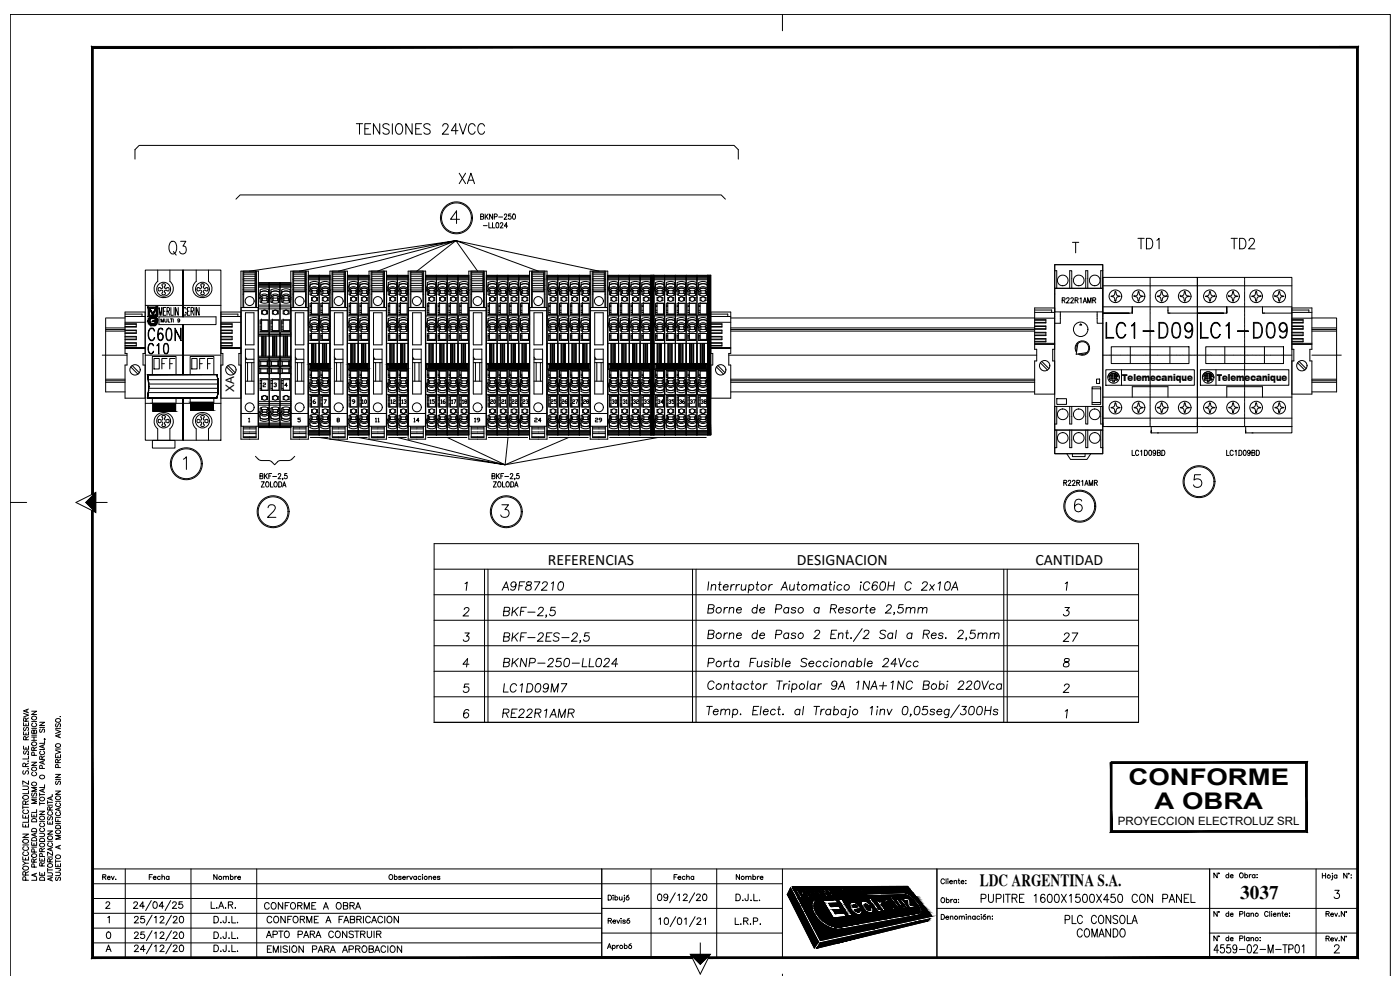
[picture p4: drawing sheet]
<svg xmlns="http://www.w3.org/2000/svg" width="420mm" height="297mm" viewBox="0 0 420 297" stroke-linecap="round" stroke-linejoin="round" font-family="sans-serif">
<defs><g id="words">
<g font-size="8.4">
<text x="330.9" y="102.7">LC1-D09</text>
<text x="359.5" y="102.7">LC1-D09</text>
</g>
<text font-size="7.5" x="49.7" y="77.6">Q3</text>
<text font-size="7.1" x="43.7" y="103.4">C60N</text>
<g font-size="6.9">
<text x="338.7" y="235.6">CONFORME</text>
<text x="346.5" y="242.7">A OBRA</text>
</g>
<g font-size="6.6">
<text x="106.2" y="41.6">TENSIONES 24VCC</text>
<text x="136.9" y="56.4">XA</text>
<text x="340.8" y="75.8">TD1</text>
<text x="368.7" y="75.8">TD2</text>
<text x="45.2" y="111.8">OFF</text>
<text x="56.8" y="111.8">OFF</text>
<text x="150.3" y="186.6">BKF-2,5</text>
</g>
<g font-size="6.2">
<text x="43.4" y="107.2">C10</text>
<text x="211.7" y="185.6">Borne de Paso a Resorte 2,5mm</text>
<text x="150.3" y="194">BKF-2ES-2,5</text>
<text x="150.3" y="201.4">BKNP-250-LL024</text>
</g>
<text font-size="5.8" x="372.2" y="269.6">3037</text>
<g font-size="5.7">
<text x="149.9" y="178.2">A9F87210</text>
<text x="318.2" y="193.7">27</text>
<text x="150.3" y="208.8">LC1D09M7</text>
<text x="149.9" y="216.6">RE22R1AMR</text>
<text x="293.5" y="272">PUPITRE 1600X1500X450 CON PANEL</text>
<text x="318.9" y="278.3">PLC CONSOLA</text>
<text x="322.4" y="282.2">COMANDO</text>
<text x="363.4" y="287.2">4559-02-M-TP01</text>
</g>
<g font-size="5.3">
<text x="78.7" y="274.1">CONFORME A OBRA</text>
<text x="79" y="282.6">APTO PARA CONSTRUIR</text>
</g>
<text font-size="5.1" x="294" y="265.8">LDC ARGENTINA S.A.</text>
<text font-size="4.9" x="79.4" y="278">CONFORME A FABRICACION</text>
<g font-size="4.7">
<text x="164.4" y="169.5">REFERENCIAS</text>
<text x="239.2" y="169.5">DESIGNACION</text>
<text x="310.7" y="169.5">CANTIDAD</text>
</g>
<g font-size="4.4">
<text x="119.6" y="122.4">13</text>
<text x="119.9" y="122.4" transform="rotate(-90 119.9 122.4)">12</text>
<text x="131.6" y="122.4" transform="rotate(-90 131.6 122.4)">15</text>
<text x="141.5" y="122.4" transform="rotate(-90 141.5 122.4)">18</text>
<text x="149.9" y="122.4" transform="rotate(-90 149.9 122.4)">20</text>
<text x="153.1" y="122.4" transform="rotate(-90 153.1 122.4)">21</text>
<text x="155.9" y="122.4">23</text>
<text x="156.3" y="122.4" transform="rotate(-90 156.3 122.4)">22</text>
<text x="164.4" y="122.4">25</text>
<text x="167.6" y="122.4">26</text>
<text x="174.6" y="122.4" transform="rotate(-90 174.6 122.4)">27</text>
<text x="177.8" y="122.4" transform="rotate(-90 177.8 122.4)">28</text>
<text x="186.3" y="122.4" transform="rotate(-90 186.3 122.4)">30</text>
<text x="189.1" y="122.4">32</text>
<text x="192.3" y="122.4">33</text>
<text x="196.5" y="122.4">34</text>
<text x="199.7" y="122.4">35</text>
<text x="202.8" y="122.4">36</text>
<text x="209.9" y="122.4" transform="rotate(-90 209.9 122.4)">37</text>
<text x="213.1" y="122.4" transform="rotate(-90 213.1 122.4)">38</text>
</g>
<g font-size="4">
<text x="111.1" y="122.4" transform="rotate(-90 111.1 122.4)">10</text>
<text x="134.8" y="122.4" transform="rotate(-90 134.8 122.4)">16</text>
<text x="137.9" y="122.4" transform="rotate(-90 137.9 122.4)">17</text>
<text x="189.4" y="122.4" transform="rotate(-90 189.4 122.4)">31</text>
<text x="115" y="127.7" transform="rotate(-90 115 127.7)">11</text>
<text x="123.5" y="127.7">14</text>
<text x="141.5" y="127.7">19</text>
<text x="159.5" y="127.7">24</text>
<text x="177.8" y="127.7">29</text>
</g>
<text font-size="3.5" x="70.3" y="117.7" transform="rotate(-90 70.3 117.7)">XA</text>
<text font-size="3.4" x="335.4" y="247.4">PROYECCION ELECTROLUZ SRL</text>
<g font-size="2.8">
<text x="336.8" y="114.2">Telemecanique</text>
<text x="365.2" y="114.2">Telemecanique</text>
</g>
</g></defs>
<!-- layer: 0 -->
<g fill="none" stroke="#000" stroke-width=".3">
<path d="M40.5 47.7v-2.8l1.3-1.3h178.5l1.3 1.3v2.8M70.8 59.8l1.3-1.3h144.4l1.2 1.3M137.9 65.8h-2.7l1.8-2.5v3.8M72.3 81.4h5.3v50.4h-5.3zM72.4 93.2h5.1M72.9 83.8h.2M72.9 85.7h.2M72.9 86.9h.2M72.9 88.3h.2M72.9 81.4v10.9M73.1 81.8h3.4v5.6h-3.4M73.1 81.4v10.9"/>
<path d="M73.1 85.6h3.4M73.1 82.3h3.4M73.1 82.9h3.4M73.1 83.6h3.4M73.1 84.3h3.4M73.1 85h3.4M73.1 92.2h3.6M73.1 87.6h3.6M73.1 86.4h3.4M73.1 87h3.4M73.7 93.8h2.5v9.7h-2.5zM76.7 83.8h.3"/>
<path d="M76.7 85.7h.3M76.7 86.9h.3M76.7 88.3h.3M76.7 81.4v10.9M77 81.4v10.9M77.6 85.6h9.7M77.6 92.1h9.7M77.6 92.7h9.7M77.6 91.6h9.7M77.6 86.2h9.7M77.6 85.9h9.7M77.6 84.9h9.7"/>
<path d="M77.6 85.1h9.7M77.6 85.4h9.7M77.6 84.8h9.7M77.6 99.9h9.7M78.1 87.9l-.3 .7 .3 1.1M78.1 89.7v.9l1.2 .4 1.3-.3v-.8h.2M78.1 87l1.2-.4 1.3 .3v1.8a1.7 1.7 0 0 0-2.5 .1zM78.1 96h2.4v3.5h-2.4zM78.1 97h.4M78.1 96.6h.4M78.1 98.8h.4M78.1 98.1h.4"/>
<path d="M78.1 99.4h2.4M78.4 89.7v1.1M78.5 96h.1M78.5 96v3.2h2M78.7 90.2l-.3 .3M78.7 90.2h1.4M78.7 89.4v.8M78.9 93.3a.69 .69 0 0 0 0 .9 .69 .69 0 0 0 1 0 .69 .69 0 0 0 0-.9M78.9 93.3l.5-.3 .5 .3M78.9 93.2h-.4v1h.4M79.9 93.2h.4v1h-.4M80.1 90.2l.3 .3"/>
<path d="M80.1 89.4v.8M80.4 89.7l-.3-.3h-1.5l-.2 .3M80.4 89.7v1.1M80.6 87.6l-1.3-.3-1.2 .4M80.6 87.9l.2 1.5M80.7 89.4a1.62 1.62 0 0 0-2.7 .2M80.7 89.4v.5M80.8 89.4h.1M80.8 89.4a1.68 1.68 0 0 0-2.9 .1M80.8 84.8v43.5M81.3 87l1.2-.4 1.3 .4v1.7a1.7 1.7 0 0 0-2.5 .1v-1.8M81.3 87.7l1.2-.4 1.3 .3-1.3-.3-1.2 .4"/>
<path d="M81.3 87.9l-.3 .7 .3 1.1M81.3 97h.4M81.3 96.6h.4M81.3 96h2.4v3.5h-2.4zM81.3 98.8h.4M81.3 98.1h.4M81.3 99.4h2.4M81.3 89.7v.9M81.7 89.7v1.1M81.7 96h.1M81.7 96v3.2h2M82 90.2l-.3 .3"/>
<path d="M82 89.4v.8h1.3M82.1 93.3a.69 .69 0 0 0 0 .9 .69 .69 0 0 0 1 0 .69 .69 0 0 0 0-.9M82.1 93.3l.5-.3 .5 .3M82.1 93.2h-.4v1h.4M83.1 93.2h.4v1h-.4M83.3 90.2l.3 .3M83.3 89.4v.8M83.6 89.7l-.3-.3h-1.5l-.2 .3M83.6 89.7v1.1M83.8 87.9l.2 1.5M84 89.4a1.62 1.62 0 0 0-2.8 .2M84 89.4l-.1 .5"/>
<path d="M84 89.4h.1M84 89.4a1.68 1.68 0 0 0-2.8 .1M84 89.9h-.2v.8l-.4 .2h-1.3l-.8-.3M84 84.8v43.5M84.4 89.6a1.64 1.64 0 0 1 2.8-.2v.5M84.5 87.9l-.3 .7 .3 1.1M84.5 89.7v.9l.4 .2 1.3 .2 .9-.3M84.5 97h.5M84.5 96.6h.5M84.5 96h2.5v3.5h-2.5zM84.5 98.8h.5M84.5 98.1h.5"/>
<path d="M84.5 99.4h2.5M84.9 89.7v1.1M85 96h.1M85 96v3.2h2M85.2 90.2l-.3 .3M85.2 89.4v.8M85.4 93.3a.69 .69 0 0 0 0 .9 .69 .69 0 0 0 .9 0 .69 .69 0 0 0 .1-.9M85.4 93.3l.5-.3 .5 .3M85.4 93.2h-.4v1h.4M86.4 93.2h.4v1h-.4M86.5 90.2l.3 .3M86.6 89.4v.8h-1.4"/>
<path d="M86.8 89.7l-.3-.3h-1.4l-.2 .3M86.9 89.7v1.1M87.1 86.9l-1.3-.3-1.3 .4v1.8a1.7 1.7 0 0 1 2.6-.1M87.1 87.6l-1.3-.3-1.3 .4M87.1 87v1.7M87.1 87.9l.2 1.5M87.2 89.4h.1M87.3 89.4a1.68 1.68 0 0 0-2.9 .1M87.3 81.4h5.2v50.4h-5.2zM87.3 89.9h-.2v.8M87.3 93.2h5.2M87.9 83.8h.2"/>
<path d="M87.9 85.7h.2M87.9 86.9h.2M87.9 88.3h.2M87.9 81.4v10.9M88.1 85.6h3.4M88.1 81.8h3.4v5.6h-3.4M88.1 82.3h3.4M88.1 82.9h3.4M88.1 83.6h3.4M88.1 84.3h3.4M88.1 85h3.4M88.1 92.2h3.6"/>
<path d="M88.1 87.6h3.6M88.1 86.4h3.4M88.1 87h3.4M88.1 81.4v10.9M88.6 93.8h2.6v9.7h-2.6zM91.7 83.8h.2M91.7 85.7h.2M91.7 86.9h.2M91.7 88.3h.2M91.7 81.4v10.9M91.9 81.4v10.9M92.5 92.3h-5.2v35.6"/>
<path d="M99 81.4h5.3v50.4h-5.3zM99.1 92.3h5.1v35.6h-5.1zM99.1 93.2h5.1M99.6 83.8h.2M99.6 85.7h.2M99.6 86.9h.2M99.6 88.3h.2M99.6 81.4v10.9M99.8 85.6h3.5M99.8 81.8h3.5v5.6h-3.5M99.8 82.3h3.5M99.8 82.9h3.5"/>
<path d="M99.8 83.6h3.5M99.8 84.3h3.5M99.8 85h3.5M99.8 92.2h3.6M99.8 87.6h3.6M99.8 86.4h3.5M99.8 87h3.5M99.8 81.4v10.9M100.4 93.8h2.5v9.7h-2.5zM103.4 83.8h.3M103.4 85.7h.3M103.4 86.9h.3"/>
<path d="M103.4 88.3h.3M103.4 81.4v10.9M103.7 81.4v10.9M110.7 81.4h5.3v50.4h-5.3zM110.8 93.2h5.2M111.4 83.8h.2M111.4 85.7h.2M111.4 86.9h.2M111.4 88.3h.2M111.4 81.4v10.9M111.6 85.6h3.4M111.6 81.8h3.4v5.6h-3.4"/>
<path d="M111.6 82.3h3.4M111.6 82.9h3.4M111.6 83.6h3.4M111.6 84.3h3.4M111.6 85h3.4M111.6 92.2h3.6M111.6 87.6h3.6M111.6 86.4h3.4M111.6 87h3.4M111.6 81.4v10.9M112.1 93.8h2.6v9.7h-2.6zM115.2 83.8h.2"/>
<path d="M115.2 85.7h.2M115.2 86.9h.2M115.2 88.3h.2M115.2 81.4v10.9M115.4 81.4v10.9M122.5 81.4h5.2v50.4h-5.2zM122.6 92.3h5.1v35.6M122.6 93.2h5.1M123.1 83.8h.2M123.1 85.7h.2M123.1 86.9h.2M123.1 88.3h.2"/>
<path d="M123.1 81.4v10.9M123.3 85.6h3.4M123.3 81.8h3.4v5.6h-3.4M123.3 82.3h3.4M123.3 82.9h3.4M123.3 83.6h3.4M123.3 84.3h3.4M123.3 85h3.4M123.3 92.2h3.6M123.3 87.6h3.6M123.3 86.4h3.4M123.3 87h3.4"/>
<path d="M123.3 81.4v10.9M123.8 93.8h2.6v9.7h-2.6zM126.9 83.8h.2M126.9 85.7h.2M126.9 86.9h.2M126.9 88.3h.2M126.9 81.4v10.9M127.1 81.4v10.9M140.7 81.4h5.3v50.4h-5.3zM140.8 93.2h5.1M141.3 83.8h.2M141.3 85.7h.2"/>
<path d="M141.3 86.9h.2M141.3 88.3h.2M141.3 81.4v10.9M141.5 85.6h3.4M141.5 81.8h3.4v5.6h-3.4M141.5 82.3h3.4M141.5 82.9h3.4M141.5 83.6h3.4M141.5 84.3h3.4M141.5 85h3.4M141.5 92.2h3.6M141.5 87.6h3.6"/>
<path d="M141.5 86.4h3.4M141.5 87h3.4M141.5 81.4v10.9M142 93.8h2.6v9.7h-2.6zM145.1 83.8h.3M145.1 85.7h.3M145.1 86.9h.3M145.1 88.3h.3M145.1 81.4v10.9M145.4 81.4v10.9M145.9 92.3h-5.1v35.6M158.9 81.4h5.3v50.4h-5.3z"/>
<path d="M159 93.2h5.1M159.5 83.8h.2M159.5 85.7h.2M159.5 86.9h.2M159.5 88.3h.2M159.5 81.4v10.9M159.7 85.6h3.5M159.7 81.8h3.5v5.6h-3.5M159.7 82.3h3.5M159.7 82.9h3.5M159.7 83.6h3.5M159.7 84.3h3.5"/>
<path d="M159.7 85h3.5M159.7 92.2h3.6M159.7 87.6h3.6M159.7 86.4h3.5M159.7 87h3.5M159.7 81.4v10.9M160.3 93.8h2.5v9.7h-2.5zM163.3 83.8h.3M163.3 85.7h.3M163.3 86.9h.3M163.3 88.3h.3M163.3 81.4v10.9"/>
<path d="M163.6 81.4v10.9M177.1 81.4h5.3v50.4h-5.3zM177.2 93.2h5.1M177.7 83.8h.3M177.7 85.7h.3M177.7 86.9h.3M177.7 88.3h.3M177.7 81.4v10.9M178 85.6h3.4M178 81.8h3.4v5.6h-3.4M178 82.3h3.4M178 82.9h3.4"/>
<path d="M178 83.6h3.4M178 84.3h3.4M178 85h3.4M178 92.2h3.5M178 87.6h3.5M178 86.4h3.4M178 87h3.4M178 81.4v10.9M178.5 93.8h2.5v9.7h-2.5zM181.5 83.8h.3M181.5 85.7h.3M181.5 86.9h.3"/>
<path d="M181.5 88.3h.3M181.5 81.4v10.9M181.8 81.4v10.9M195.3 82.6h.9v47.9h-.9zM212.4 82.6h.9v47.9h-.9zM73.7 104.8h2.5v13.4h-2.5zM73.7 107.8h2.5M73.7 107.1l.4 .7M73.7 108.8h2.5M73.7 114.4h2.5M74.3 108.8v5.6M75.6 108.8v5.6"/>
<path d="M77.6 107.8h9.7M77.6 112.1h9.7M77.6 108.3h9.7M77.6 107.2h9.7M77.6 107.4h9.7M77.6 100.8h9.7M77.6 100.5h9.7M77.6 100.3h9.7M77.6 106.9h9.7M77.8 110.4v1.7l.5-.3M77.8 110.4l.5 .3M77.8 110.4h3"/>
<path d="M77.8 109.9h3M78.1 113.6h2.4v3.5h-2.4zM78.1 114.2h.4M78.1 116.5h.4M78.1 115h.4M78.3 108.5v1.2M78.3 110.7v1.1M78.3 109.7l-.5 .2M78.3 111.8h1.9M78.3 110.7h1.9M78.3 109.7h1.9M78.3 108.5l-.5-.2v1.6"/>
<path d="M78.3 108.5h1.9M78.5 117.1h.1M78.5 100.8v6.1M78.6 100.8v6.1M78.8 100.8v6.1M78.9 118.9a.69 .69 0 0 0 0 1 .69 .69 0 0 0 1 0 .69 .69 0 0 0 0-1M78.9 118.9l.5-.2 .5 .2M78.9 118.9h-.4v1h.4M79.1 100.8v6.1M79.2 100.8v6.1M79.6 100.8v6.1M79.8 100.8v6.1"/>
<path d="M79.9 118.9h.4v1h-.4M80.2 109.7h.1M80.2 108.5h.1M80.2 108.5l.3-.2v1.6l-.3-.2M80.2 110.7l.3-.3v1.7l-.3-.3M80.2 108.5v1.2M80.2 110.7v1.1M80.5 113.9h-2v3.2M81 110.4h3M81 109.9h3M81 110.4v1.7l.5-.3M81 110.4l.5 .3"/>
<path d="M81.3 114.2h.4M81.3 113.6h2.4v3.5h-2.4zM81.3 116.5h.4M81.3 115h.4M81.5 111.8h2M81.5 110.7h2M81.5 109.7h2M81.5 108.5h2M81.5 108.5v1.2M81.5 110.7v1.1M81.5 109.7l-.5 .2M81.5 108.5l-.5-.2v1.6"/>
<path d="M81.7 117.1h.1M81.8 100.8v6.1M81.9 100.8v6.1M82 100.8v6.1M82.1 118.9a.69 .69 0 0 0 0 1 .69 .69 0 0 0 1 0 .69 .69 0 0 0 0-1M82.1 118.9l.5-.2 .5 .2M82.1 118.9h-.4v1h.4M82.4 100.8v6.1M82.5 100.8v6.1M82.8 100.8v6.1M83 100.8v6.1M83.1 100.8v6.1"/>
<path d="M83.1 118.9h.4v1h-.4M83.5 109.7h.1M83.5 108.5h.1M83.5 108.5l.2-.2v1.6l-.2-.2M83.5 110.7l.2-.3v1.7l-.2-.3M83.5 108.5v1.2M83.5 110.7v1.1M83.7 113.9h-2v3.2M84.3 110.4h3M84.3 109.9h3M84.3 110.4v1.7l.4-.3M84.3 110.4l.4 .3"/>
<path d="M84.5 114.2h.5M84.5 113.6h2.5v3.5h-2.5zM84.5 116.5h.5M84.5 115h.5M84.7 111.8h2M84.7 110.7h2M84.7 109.7h2M84.7 108.5h2M84.7 108.5v1.2M84.7 110.7v1.1M84.7 109.7l-.4 .2M84.7 108.5l-.4-.2v1.6"/>
<path d="M85 117.1h.1M85 100.8v6.1M85.1 100.8v6.1M85.3 100.8v6.1M85.4 118.9a.69 .69 0 0 0 0 1 .69 .69 0 0 0 .9 0 .69 .69 0 0 0 .1-1M85.4 118.9l.5-.2 .5 .2M85.4 118.9h-.4v1h.4M85.6 100.8v6.1M85.7 100.8v6.1M86 100.8v6.1M86.2 100.8v6.1M86.3 100.8v6.1"/>
<path d="M86.4 118.9h.4v1h-.4M86.7 109.7h.1M86.7 108.5h.1M86.7 108.5l.3-.2v1.6l-.3-.2M86.7 110.7l.3-.3v1.7l-.3-.3M86.7 108.5v1.2M86.7 110.7v1.1M87 113.9h-2v3.2M88.6 104.8h2.6v13.4h-2.6zM88.6 107.8h2.6M88.6 108.8h2.6M88.6 114.4h2.6"/>
<path d="M88.6 107.1l.4 .7M89.3 108.8v5.6M90.6 108.8v5.6M100.4 104.8h2.5v13.4h-2.5zM100.4 107.8h2.5M100.4 108.8h2.5M100.4 114.4h2.5M100.4 107.1l.4 .7M101 108.8v5.6M102.3 108.8v5.6M112.1 104.8h2.6v13.4h-2.6zM112.1 107.8h2.6"/>
<path d="M112.1 108.8h2.6M112.1 114.4h2.6M112.1 107.1l.4 .7M112.7 108.8v5.6M114 108.8v5.6M123.8 104.8h2.6v13.4h-2.6zM123.8 107.8h2.6M123.8 108.8h2.6M123.8 114.4h2.6M123.8 107.1l.4 .7M124.5 108.8v5.6M125.8 108.8v5.6"/>
<path d="M142 104.8h2.6v13.4h-2.6zM142 107.8h2.6M142 108.8h2.6M142 114.4h2.6M142 107.1l.5 .7M142.7 108.8v5.6M144 108.8v5.6M160.3 104.8h2.5v13.4h-2.5zM160.3 107.8h2.5M160.3 108.8h2.5M160.3 114.4h2.5M160.3 107.1l.4 .7"/>
<path d="M160.9 108.8v5.6M162.2 108.8v5.6M178.5 104.8h2.5v13.4h-2.5zM178.5 107.8h2.5M178.5 108.8h2.5M178.5 114.4h2.5M178.5 107.1l.4 .7M179.1 108.8v5.6M180.4 108.8v5.6M55.1 137.8l.8-.7v3.8M72.4 124.1h5.1M73 127.9v3.4h3.9v-3.4"/>
<path d="M73 128.7h3.9M73 129.6h3.9M73 130.1h3.9M73 128.2h3.9M73 131h3.9M77.5 127.9v-35.6h-5.1v35.6h20.1M77.6 128.2h9.7M77.6 120.4h9.7M77.6 121h9.7M77.6 121.6h9.7M77.6 127.7h9.7M77.6 127.5h9.7"/>
<path d="M77.6 128.3h9.7M77.6 126.9h9.7M77.6 127.2h9.7M77.9 123.6a1.76 1.76 0 0 0 2.9 .1 1.68 1.68 0 0 1-2.9-.1zM78.1 125.4l1.2 .4 1.3-.3M78.1 122.5v.9l-.3 .7 .3 1M78.4 122.3v1.2l.3 .2M78.4 122.6l.3 .3M78.7 122.9v.8h1.4v-.8M78.7 122.9h1.4M80.4 122.6l-.3 .3M80.4 122.3l-.1 1.2-.2 .2"/>
<path d="M80.6 122.4l-1.3-.3-1.2 .4M80.6 126.1l-1.3 .3-1.2-.3v-1.9a1.7 1.7 0 0 0 2.5 .2v1.8M80.6 122.4v.8h.2M80.8 123.8l-.2 1.4M81.2 123.6a1.76 1.76 0 0 0 2.8 .1 1.68 1.68 0 0 1-2.8-.1zM81.3 126.1l1.2 .3 1.3-.3M81.3 125.4l1.2 .4 1.3-.3M81.3 126.1v-1.9a1.7 1.7 0 0 0 2.5 .2v1.8M81.3 122.5v.9l-.3 .7 .3 1M81.7 122.3v1.2l.3 .2M81.7 122.6l.3 .3M83.3 122.9v.8h-1.3"/>
<path d="M83.3 122.9h-1.3v.8M83.6 123.4l-.3 .3M83.6 122.6l-.3 .3M83.6 122.3v1.1M83.8 122.4l-1.3-.3-1.2 .4M83.8 122.4v.8h.2M84 123.8l-.2 1.4M84.5 125.4l1.3 .4 1.3-.3M84.5 122.5v.9l-.3 .7 .3 1M84.9 123.4l.3 .3M84.9 122.3v1.1M84.9 122.6l.3 .3"/>
<path d="M85.2 122.9v.8h1.3M85.2 122.9h1.4v.8M86.8 122.6l-.3 .3M86.9 122.3l-.1 1.2-.3 .2M87.1 124.4a1.7 1.7 0 0 1-2.6-.2v1.9l1.3 .3 1.3-.3M87.1 122.4l-1.3-.3-1.3 .4M87.1 122.4v.8M87.1 124.4v1.8M87.1 123.2h.1M87.1 123.2h.2M87.2 123.7a1.69 1.69 0 0 1-2.8-.1 1.68 1.68 0 0 0 2.9 .1M87.2 123.7h.1"/>
<path d="M87.3 123.8l-.2 1.4M87.3 124.1h5.2M88 128.7h3.8M88 129.6h3.8M88 130.1h3.8M88 128.2h3.8M88 127.9v3.4h3.8v-3.4M88 131h3.8M99.1 124.1h5.1M99.7 128.7h3.9M99.7 129.6h3.9M99.7 130.1h3.9"/>
<path d="M99.7 128.2h3.9M99.7 127.9v3.4h3.9v-3.4M99.7 131h3.9M110.8 127.9v-35.6h5.2v35.6M111.5 129.6h3.8M111.5 130.1h3.8M111.5 127.9v3.4h3.8v-3.4M111.5 131h3.8M123.2 129.6h3.8M123.2 130.1h3.8M123.2 127.9v3.4h3.8v-3.4M123.2 131h3.8"/>
<path d="M141.4 129.6h3.8M141.4 130.1h3.8M141.4 127.9v3.4h3.8v-3.4M141.4 131h3.8M159 127.9v-35.6h5.1v35.6M159.6 129.6h3.9M159.6 130.1h3.9M159.6 127.9v3.4h3.9v-3.4M159.6 131h3.9M177.2 127.9v-35.6h5.1v35.6M177.8 129.6h3.9M177.8 130.1h3.9"/>
<path d="M177.8 127.9v3.4h3.9v-3.4M177.8 131h3.9M80.5 152.3l.3-.7a1.22 1.22 0 0 1 1.6 .2 1.19 1.19 0 0 1-.3 1.6l-1.8 1.8h2.5M150.6 151.5h2l-1.1 1.4a1.21 1.21 0 0 1 1.3 1.4 1.21 1.21 0 0 1-1.6 .9l-.6-.1-.3-.6M324.6 150.3a1.09 1.09 0 0 0-1-.5 1.09 1.09 0 0 0-1 .7 2.8 2.8 0 0 0 .4 2.9 1.17 1.17 0 0 0 1.7-.5 1.17 1.17 0 0 0-.8-1.6 1.17 1.17 0 0 0-1.4 1M360.3 142.4h-1.8l-.1 1.6a1.33 1.33 0 0 1 2 0 1.33 1.33 0 0 1-.3 2 1.33 1.33 0 0 1-1.9-.5M130.3 170.8h211.4M130.3 178.4h211.4M130.3 163.1h211.4v53.6h-211.4zM139.6 175.1l.6-.5-.3 2.6M145.4 170.8v45.9M146.5 170.8v45.9"/>
<path d="M207.8 170.8v45.9M208.9 170.8v45.9M212.7 174.6l-.3 2.5M213.5 175.9l.7-.5 .6 .1-.1 1.6M213.6 175.4l-.2 1.7M215.6 175.4h.9M216.1 174.6l-.3 2 .1 .4 .5 .1M217.1 176.1h1.4a.72 .72 0 0 0-.7-.8 .72 .72 0 0 0-.7 .8 .75 .75 0 0 0 .4 .9 .75 .75 0 0 0 .9-.3M219.5 175.4l-.3 1.7M220.4 175.4a.93 .93 0 0 0-1 .7M221 175.4l-.2 1.7M222 175.4a.97 .97 0 0 0-1.1 .7"/>
<path d="M222.6 175.4l-.1 1.6 .6 .1 .7-.5M223.9 175.4l-.2 1.7M224.8 175.8a.83 .83 0 0 1 1.2 0 .83 .83 0 0 1-.1 1.2 .83 .83 0 0 1-1.2-.3M224.9 175.4l-.4 2.5M226.9 175.4h.8M227.4 174.6l-.3 2 .1 .4 .4 .1M230.9 175.4l-.2 1.7M231.8 175.4a.97 .97 0 0 0-1 .7M234.4 177.1l1.2-2.5 .7 2.5M234.8 176.2h1.2M237.1 175.4l-.1 1.6 .6 .1 .7-.5M238.4 175.4l-.2 1.7"/>
<path d="M239.1 175.4h.9M239.6 174.6l-.2 2v.4l.5 .1M243 175.9l.7-.5 .6 .1-.1 1.6M243.1 175.4l-.2 1.7M244.4 175.9l.6-.5 .6 .1-.1 1.6M248 175.8a.82 .82 0 0 0-1.1-.3 .82 .82 0 0 0-.3 1 .82 .82 0 0 0 1 .5l.3-.3M248 175.4l-.2 1.7M248.8 175.4h.8M249.2 174.6l-.2 2v.4l.5 .1M250.4 174.7h.2zM250.4 175.5l-.2 1.6M252.7 175.8a.81 .81 0 0 0-1.1-.3 .81 .81 0 0 0-.3 1.1 .81 .81 0 0 0 1 .4l.2-.3"/>
<path d="M258.3 174.7h.3zM258.3 175.5l-.2 1.6M261 175.2a.95 .95 0 0 0-1-.6 .95 .95 0 0 0-.8 .9l-.1 .6a.9 .9 0 0 0 .7 1 .9 .9 0 0 0 1.1-.6M263.3 174.9a.72 .72 0 0 0-1-.2 1.47 1.47 0 0 0 0 2.4 .8 .8 0 0 0 1-.6 .8 .8 0 0 0-.7-1 .8 .8 0 0 0-.9 .7M264.6 174.7a.8 .8 0 0 1 1.1 .3 1.31 1.31 0 0 1-.1 1.5 1.31 1.31 0 0 1-1.3 .5 1.93 1.93 0 0 1 .3-2.3zM266.6 175.8h1.7M266.7 174.6l-.3 2.5M268.4 174.6l-.3 2.5M273.5 175.2a.97 .97 0 0 0-1.1-.6 .97 .97 0 0 0-.7 .9l-.1 .6a.9 .9 0 0 0 .7 1 .9 .9 0 0 0 1-.6M276.9 175.2l.5-.6 .8 .2a.82 .82 0 0 1-.3 1.1l-1.4 1.2h1.7M279.1 175.4l1.1 1.7M280.4 175.4l-1.5 1.7"/>
<path d="M281.6 175l.6-.4-.3 2.5M284 174.7a.8 .8 0 0 1 1.2 .3 1.32 1.32 0 0 1-.1 1.5 1.32 1.32 0 0 1-1.4 .5 1.93 1.93 0 0 1 .3-2.3zM285.5 177.1l1.3-2.5 .6 2.5M286 176.2h1.2M301.2 170.8v45.9M302.3 170.8v45.9M319.7 175.1l.6-.5-.3 2.5M130.3 186.1h211.4M130.3 193.7h211.4M139.3 182.9l.6-.6 .8 .2a.83 .83 0 0 1-.4 1.1l-1.3 1.2h1.6M139.5 189.9h1.3l-.8 1a.84 .84 0 0 1 .8 1 .84 .84 0 0 1-1.2 .5l-.6-.5M140.7 199.3h-1.8l1.4-1.7-.3 2.5"/>
<path d="M212.6 198.9h1a.67 .67 0 0 0 .7-.6 .67 .67 0 0 0-.5-.8h-1.1l-.3 2.6M212.6 190.3l1.4-.1 .3-.4-.1-.5-.4-.2h-1.1l-.3 2.5h1.1a.67 .67 0 0 0 .7-.6 .67 .67 0 0 0-.6-.7M217.4 198.4l-.2 1.7M217.4 189.9l-.2 1.7M218.4 198.4a.97 .97 0 0 0-1.1 .7M218.4 189.9a.97 .97 0 0 0-1.1 .7M218.7 198.4h.9M218.9 190.4l.7-.5 .6 .1-.1 1.6M219 189.9l-.2 1.7M219.2 197.5l-.3 2.1 .1 .3 .5 .2M221 190.6h1.5a.72 .72 0 0 0-.7-.8 .72 .72 0 0 0-.8 .8 .76 .76 0 0 0 .5 1 .76 .76 0 0 0 .9-.4M221.7 198.7a.81 .81 0 0 0-1.1-.2 .81 .81 0 0 0-.3 1 .81 .81 0 0 0 1 .4l.3-.2"/>
<path d="M221.7 198.4l-.2 1.7M225.2 198.7h.9M226.9 197.5h-1.6l-.3 2.6M227.2 190.3a.81 .81 0 0 0-1.1-.3 .81 .81 0 0 0-.3 1.1 .81 .81 0 0 0 1 .4l.3-.3M227.4 189.1l-.3 2.5M227.4 198.4l-.1 1.5 .6 .2 .7-.5M228 190.6h1.4a.72 .72 0 0 0-.7-.8 .72 .72 0 0 0-.7 .8 .76 .76 0 0 0 .4 1 .76 .76 0 0 0 1-.4M228.7 198.4l-.2 1.7M230.8 198.7a.65 .65 0 0 0-.7-.3 .65 .65 0 0 0-.5 .6l1 .3 .1 .4a.77 .77 0 0 1-1.3 0M231.7 197.7h.2zM231.7 198.5l-.2 1.6M232.6 198.7a.82 .82 0 0 1 1.2 .1 .82 .82 0 0 1-.1 1.2 .82 .82 0 0 1-1.2-.3"/>
<path d="M232.8 197.5l-.3 2.6M232.8 190.4h1.1a.72 .72 0 0 0 .7-.4 .72 .72 0 0 0-.2-.8l-1.4-.1-.3 2.5M235 197.5l-.3 2.6M235.7 199.1h1.4a.72 .72 0 0 0-.7-.8 .72 .72 0 0 0-.7 .8 .75 .75 0 0 0 .4 .9 .75 .75 0 0 0 1-.3M236.7 190.3a.81 .81 0 0 0-1.1-.3 .81 .81 0 0 0-.3 1.1 .81 .81 0 0 0 1 .4l.3-.3M236.7 189.9l-.2 1.7M238.9 190.3a.65 .65 0 0 0-.8-.4 .65 .65 0 0 0-.5 .6l1.1 .4v.3a.77 .77 0 0 1-1.3 0M242.2 197.9a.99 .99 0 0 0-1.7 .2l.2 .4 1.1 .5 .2 .7a1.11 1.11 0 0 1-1.7 0M242.8 199.1h1.4a.72 .72 0 0 0-.7-.8 .72 .72 0 0 0-.7 .8l-.1 .2a.74 .74 0 0 0 .6 .8 .74 .74 0 0 0 .8-.4M244.6 189.7l.5-.6 .7 .1 .2 .4-.4 .8-1.4 1.2h1.7M246.4 198.7a.81 .81 0 0 0-1.1-.2 .81 .81 0 0 0-.3 1 .81 .81 0 0 0 1 .4l.3-.2M248.6 198.7a.81 .81 0 0 0-1.1-.2 .81 .81 0 0 0-.3 1 .81 .81 0 0 0 1 .4l.3-.2"/>
<path d="M249.4 197.7h.3zM249.4 190.3h1M249.4 198.5l-.1 1.6M251.1 189.1h-1.5l-.3 2.5h1.5M251.7 190.4l.6-.5 .6 .1v1.6M251.8 189.9l-.3 1.7M252.6 198.9l.7-.5 .6 .1-.1 1.6M252.7 198.4l-.2 1.7M253.8 189.9h.8M254.3 189.1l-.3 2 .1 .4 .5 .1M255.3 191.5h.2zM256.3 198.7a.81 .81 0 0 0-1.1-.2 .81 .81 0 0 0-.3 1 .81 .81 0 0 0 1 .4l.2-.2"/>
<path d="M256.3 198.4l-.2 1.7M257.2 198.7a.82 .82 0 0 1 1.2 0 .82 .82 0 0 1-.1 1.3 .82 .82 0 0 1-1.2-.3M257.4 197.5l-.3 2.6M258.8 188.6l-2.7 3.9M259.3 189.7l.6-.6 .8 .2a.82 .82 0 0 1-.4 1.1l-1.3 1.2h1.7M259.7 197.5l-.3 2.6M260.3 199.1h1.4a.72 .72 0 0 0-.7-.8 .72 .72 0 0 0-.7 .8 .74 .74 0 0 0 .4 .9 .74 .74 0 0 0 1-.3M265.2 198.1l.6-.6 .8 .3a.83 .83 0 0 1-.4 1.1l-1.3 1.2h1.7M265.9 189.4a1 1 0 0 0-1.8 .3l.2 .3 1.2 .5 .2 .4a.98 .98 0 0 1-.8 .7 .98 .98 0 0 1-1-.4M267.9 190.3a.81 .81 0 0 0-1.1-.3 .81 .81 0 0 0-.3 1.1 .81 .81 0 0 0 1 .4l.3-.3M267.9 189.9l-.1 1.7M269 189.1l-.3 2.5"/>
<path d="M269.2 199.2h-1.8l1.4-1.7-.3 2.6M269.7 197.5l.7 2.6 1.3-2.6M273.4 198.7a.81 .81 0 0 0-1-.2 .81 .81 0 0 0-.4 1 .81 .81 0 0 0 1.1 .4l.2-.2M273.7 190.3a.81 .81 0 0 0-1.1-.3 .81 .81 0 0 0-.3 1.1 .81 .81 0 0 0 1 .4l.3-.3M273.7 189.9l-.2 1.7M275.6 198.7a.81 .81 0 0 0-1.1-.2 .81 .81 0 0 0-.3 1 .81 .81 0 0 0 1 .4l.3-.2M277.2 190.3l1.4-.1 .3-.4-.1-.5-.4-.2h-1.1l-.3 2.5M278 190.3l.7 1.3M279.5 190.6h1.4l.1-.2a.78 .78 0 0 0-1.2-.3 .78 .78 0 0 0-.1 1.2 .78 .78 0 0 0 1.2-.1M283 190.3a.64 .64 0 0 0-.7-.4 .64 .64 0 0 0-.5 .6l1.1 .4v.3a.76 .76 0 0 1-1.3 0M283.9 191.4l-.1 .2zM287.7 189.7l.5-.6 .7 .1 .2 .4-.4 .8-1.4 1.2h1.7"/>
<path d="M290.1 191.5h-.2l.1-.1 .1 .3-.3 .4M292.7 189.1h-1.2l-.3 1.1a.91 .91 0 0 1 1.3 0 .91 .91 0 0 1 0 1.3 .91 .91 0 0 1-1.3 0l-.2-.4M293.6 190.4l.7-.5 .5 .1v1.6M293.6 189.9l-.2 1.7M294.9 190.4l.7-.5 .6 .1-.1 1.6M297.2 190.4l.7-.5 .5 .1v1.6M297.2 189.9l-.1 1.7M298.5 190.4l.7-.5 .6 .1-.1 1.6M319.6 197.7a.49 .49 0 0 0 .1 .9 .9 .9 0 0 1 1.1 1 .97 .97 0 0 1-1.7 0 1.45 1.45 0 0 1 1.6-1.2l.2-.5a.87 .87 0 0 0-1.3-.2zM319.6 182.3h1.3l-.8 .9a.84 .84 0 0 1 .8 1.1 .84 .84 0 0 1-1.2 .5l-.6-.5M130.3 201.4h211.4M130.3 209.1h211.4"/>
<path d="M140.7 213.2a.67 .67 0 0 0-1-.2 1.47 1.47 0 0 0 0 2.4 .8 .8 0 0 0 1-.6 .8 .8 0 0 0-.7-1 .8 .8 0 0 0-.9 .8M140.7 205.2h-1.2l-.2 1.1a.91 .91 0 0 1 1.2 .1 .91 .91 0 0 1 0 1.3 .91 .91 0 0 1-1.3-.1l-.2-.3M212.1 211.9h1.7M213 211.9l-.4 2.6M214.1 213.5h1.4l.1-.2a.78 .78 0 0 0-1.2-.3 .78 .78 0 0 0-.1 1.1 .78 .78 0 0 0 1.2 0M214.3 204.9a.97 .97 0 0 0-1-.6 .97 .97 0 0 0-.8 1l-.1 .6a.9 .9 0 0 0 .7 1 .9 .9 0 0 0 1.1-.6M216.4 213.3l.6-.5 .6 .1v1.6M216.5 212.8l-.3 1.7M217.4 205.6l.6-.4 .6 .1-.1 1.5M217.4 205.2l-.2 1.6M217.7 213.3l.7-.5 .5 .1v1.6M219.5 205.2h.8"/>
<path d="M219.9 204.3l-.2 2.1 .1 .3 .4 .1M220 213.2a.82 .82 0 0 1 1.2 0 .82 .82 0 0 1-.1 1.2 .82 .82 0 0 1-1.2-.3M220 212.8l-.2 2.5M222.1 214.4h.3zM222.4 205.5a.8 .8 0 0 0-1-.2 .8 .8 0 0 0-.4 1 .8 .8 0 0 0 1 .4l.3-.2M222.5 205.2l-.2 1.6M224.7 205.5a.81 .81 0 0 0-1.1-.3 .81 .81 0 0 0-.3 1.1 .81 .81 0 0 0 1 .4l.3-.2M225.3 205.2h.9M225.8 204.3l-.2 2.1v.3l.5 .1M226 213.2h1M227.7 211.9h-1.5l-.4 2.6h1.6M228.4 211.9l-.3 2.6"/>
<path d="M229.1 213.5h1.4l.1-.2a.78 .78 0 0 0-1.2-.3 .78 .78 0 0 0-.1 1.1 .78 .78 0 0 0 1.2 0M229.3 205.2l-.2 1.6M230.3 205.2a.92 .92 0 0 0-1.1 .7M232.7 213.2a.81 .81 0 0 0-1-.3 .81 .81 0 0 0-.4 1.1 .81 .81 0 0 0 1 .4l.3-.3M233.1 204.3h1.7M233.4 212.8h.8M233.8 211.9l-.2 2.1 .1 .4 .4 .1M234 204.3l-.3 2.5M234.9 214.4h.2zM235.3 205.2l-.2 1.6M236.3 205.2a.88 .88 0 0 0-1.1 .7M236.9 205.3l-.2 1.5"/>
<path d="M237 204.3l-.1 .3zM237.8 205.5a.82 .82 0 0 1 1.2 .1 .82 .82 0 0 1-.2 1.2 .82 .82 0 0 1-1.1-.3M237.8 205.2l-.3 2.5M240.1 213.2a.81 .81 0 0 0-1.1-.3 .81 .81 0 0 0-.4 1.1 .81 .81 0 0 0 1.1 .4l.2-.3M240.1 212.8l-.2 1.7M241.2 211.9l-.3 2.6M242.5 204.3l-.3 2.5M244.3 211.9h1.7M244.6 205.5a.81 .81 0 0 0-1-.2 .81 .81 0 0 0-.4 1 .81 .81 0 0 0 1 .4l.3-.2M244.7 205.2l-.2 1.6M245.1 211.9l-.3 2.6M245.6 205.2l-.2 1.6"/>
<path d="M246.5 212.8l-.2 1.7M246.6 205.2a.92 .92 0 0 0-1.1 .7M247.4 212.8a.93 .93 0 0 0-1 .7M249.3 213.2a.81 .81 0 0 0-1.1-.3 .81 .81 0 0 0-.3 1.1 .81 .81 0 0 0 1 .4l.3-.3M249.3 212.8l-.2 1.7M250.3 213.2a.82 .82 0 0 1 1.4 .1 .82 .82 0 0 1-.7 1.2l-.9-.4M250.4 211.9l-.3 2.6M251.2 205.2a.8 .8 0 0 1-1.2 .5 .8 .8 0 0 1-.2-1.2 .8 .8 0 0 1 1.3 .2 1.49 1.49 0 0 1-1.1 2.1l-.4-.3M251.5 206.8l1.3-2.5 .7 2.5M252 206h1.2M253.9 213.2a.81 .81 0 0 0-1.1-.3 .81 .81 0 0 0-.3 1 .81 .81 0 0 0 1 .5l.2-.3M253.9 212.8l-.2 1.7"/>
<path d="M255.1 212.9l-.2 1.9-.2 .4-.5 .1M255.2 211.9v.3zM257.1 204.8l.6-.5-.3 2.5M261 204.3l-.3 2.5-1.4-2.5-.3 2.5M261.2 212.4l.6-.5-.3 2.6M261.3 206.8l1.3-2.5 .6 2.5M261.7 206h1.2M263.2 212.1h.3zM263.3 212.9l-.2 1.6M263.9 205.8h2.2M264.2 213.3l.6-.5 .6 .1-.1 1.6M264.2 212.8l-.2 1.7"/>
<path d="M265.1 204.7l-.2 2.1M266.3 212.8l.5 1.7 .9-1.7M267.4 204.8l.7-.5-.3 2.5M271.3 212.1a.74 .74 0 0 1 1.1 .3l.1 .6a1.24 1.24 0 0 1-1.1 1.5l-.4-.1a1.93 1.93 0 0 1 .3-2.3zM271.3 204.3l-.3 2.5-1.4-2.5-.3 2.5M273.4 214.4h-.2l.1-.2 .1 .4-.3 .4M273.9 204.9a.95 .95 0 0 0-1.1-.6 .95 .95 0 0 0-.8 1l-.1 .6a.9 .9 0 0 0 .8 1 .9 .9 0 0 0 1-.6M274.9 212.1a.76 .76 0 0 1 1.2 .3 1.32 1.32 0 0 1-.1 1.5 1.32 1.32 0 0 1-1.4 .5 1.93 1.93 0 0 1 .3-2.3zM277.2 205.5l1.4-.1 .3-.4-.1-.4-.4-.3h-1.1l-.3 2.5h1.1a.66 .66 0 0 0 .7-.5 .66 .66 0 0 0-.6-.8M278.4 211.9h-1.2l-.3 1.1a.91 .91 0 0 1 1.6 .4 .91 .91 0 0 1-1.3 1.1l-.3-.1-.2-.4M280.5 213.2a.64 .64 0 0 0-.7-.4 .64 .64 0 0 0-.5 .6l1 .3 .1 .4a.76 .76 0 0 1-1.3 0M281.2 213.5h1.4a.72 .72 0 0 0-.7-.8 .72 .72 0 0 0-.7 .8 .74 .74 0 0 0 .4 .9 .74 .74 0 0 0 1-.3"/>
<path d="M282 205.5a.82 .82 0 0 1 1.2 0 .82 .82 0 0 1-.2 1.2 .82 .82 0 0 1-1.1-.2M282.1 204.3l-.3 2.5M284.3 205.3l-.2 1.5M284.4 204.3v.3zM284.8 213.2a.81 .81 0 0 0-1-.3 .81 .81 0 0 0-.4 1.1 .81 .81 0 0 0 1.1 .4l.2-.3M284.9 212.8l-.3 1.9a.73 .73 0 0 1-1.1 .5M287.8 204.9l.6-.6h.4l.5 .5-.5 .8-1.4 1.2h1.7M287.9 211.5l-2.6 3.8M288.7 211.9h1.3l-.8 1a.83 .83 0 0 1 .8 1.1 .83 .83 0 0 1-1.2 .5l-.6-.5M290.2 204.9l.6-.6 .8 .3a.82 .82 0 0 1-.4 1l-1.3 1.2h1.6M291.2 212.1a.76 .76 0 0 1 1.2 .3 1.31 1.31 0 0 1-.1 1.5 1.31 1.31 0 0 1-1.4 .5 2.03 2.03 0 0 1 .3-2.3zM292.9 204.5a.76 .76 0 0 1 1.2 .3 1.3 1.3 0 0 1-.1 1.4 1.3 1.3 0 0 1-1.4 .5 1.9 1.9 0 0 1 .3-2.2z"/>
<path d="M293.6 212.1a.74 .74 0 0 1 1.2 .3v.6a1.24 1.24 0 0 1-1.1 1.5l-.4-.1a1.93 1.93 0 0 1 .3-2.3zM294.7 204.3l.7 2.5 1.2-2.5M295.7 213.2h1.6M295.8 211.9l-.3 2.6M297.5 211.9l-.3 2.6M298.4 205.5a.81 .81 0 0 0-1.1-.2 .81 .81 0 0 0-.3 1 .81 .81 0 0 0 1 .4l.3-.2M299.5 213.2a.74 .74 0 0 0-1.3 0l.3 .3 .8 .2 .1 .4a.78 .78 0 0 1-1.4 0M300.6 205.5a.81 .81 0 0 0-1.1-.2 .81 .81 0 0 0-.3 1 .81 .81 0 0 0 1 .4l.3-.2M300.6 205.2l-.2 1.6M319.4 205.8l.6-.6 .8 .3a.82 .82 0 0 1-.4 1.1l-1.3 1.2h1.7M319.7 213.4l.6-.5-.3 2.5M27.7 260.7h379.7"/>
<path d="M27.7 265.2h207.1M27.7 278.5h152.9M27.7 274h152.9M27.7 269.6h152.9M37.6 260.7v26.6M57.3 260.7v26.6M77 260.7v26.6M180.6 272.5h54.2M180.6 280h54.2M180.6 260.7v26.6M195.4 260.7v26.6M215.1 260.7v26.6"/>
<path d="M234.8 260.7v26.6M281.2 272.5h126.1M281.2 260.7v26.6M362.9 280h44.4M363 260.7v26.6M395 260.7v26.6M400.6 267.1h1.3l-.7 1a.82 .82 0 0 1 .6 1.3 .82 .82 0 0 1-1.4-.3M27.7 287.3h379.7M27.7 282.9h152.9M80.2 284.7h.8M81.5 283.8h-1.3v2h1.3M82 285.8v-2l.8 2 .7-2v2"/>
<path d="M84.3 283.8v2M86.3 284.1l-.5-.3-.9 .3 .2 .5 1.2 .6v.3l-.5 .3-.9-.3M86.9 283.8v2M87.8 284.1l.1-.2a.92 .92 0 0 1 1.2 .9 .92 .92 0 0 1-1.2 .9l-.3-.7zM91 283.8v2l-1.3-2v2M93.8 284.8l1.1-.1 .1-.7-1.2-.2v2M95.5 285.8l.7-2 .8 2M95.7 285.1h1M97.4 284.7l1.2-.1 .1-.6-1.3-.2v2M98.1 284.7l.6 1.1M99.1 285.8l.8-2 .7 2M99.4 285.1h1"/>
<path d="M102.8 285.8l.7-2 .8 2M103.1 285.1h.9M104.8 284.8l1.1-.1 .1-.7-1.2-.2v2M106.7 284.7l1.2-.1 .2-.4-.5-.4h-.9v2M107.4 284.7l.7 1.1M108.8 284.1l.2-.2a.92 .92 0 0 1 1.1 .9 .92 .92 0 0 1-1.1 .9l-.4-.7zM110.8 284.7l1.1-.1 .1-.6-1.2-.2v2l1.2-.2 .1-.5-.5-.4M112.5 285.8l.7-2 .8 2M112.7 285.1h1M115.7 284.3a.72 .72 0 0 0-.8-.5 .72 .72 0 0 0-.6 .8v.4a.72 .72 0 0 0 .6 .8 .72 .72 0 0 0 .8-.5M116.4 283.8v2M117.2 284.1a.93 .93 0 0 1 1.4 .2 .93 .93 0 0 1-.4 1.4 .94 .94 0 0 1-1.1-.4 .94 .94 0 0 1 .1-1.2z"/>
<path d="M120.5 283.8v2l-1.3-2v2M400.5 284.1l.5-.6 .7 .1 .2 .3-.4 .9-1.1 1.1h1.6"/>
<circle cx="137" cy="65.4" r="4.5"/>
<circle cx="137" cy="65.4" r="4.8"/>
<circle cx="74.9" cy="90.3" r="1.34"/>
<circle cx="89.9" cy="90.3" r="1.34"/>
<circle cx="101.6" cy="90.3" r="1.34"/>
<circle cx="113.4" cy="90.3" r="1.34"/>
<circle cx="125.1" cy="90.3" r="1.34"/>
<circle cx="143.3" cy="90.3" r="1.34"/>
<circle cx="161.5" cy="90.3" r="1.34"/>
<circle cx="179.7" cy="90.3" r="1.34"/>
<circle cx="55.9" cy="139.1" r="4.8"/>
<circle cx="55.9" cy="139.1" r="4.5"/>
<circle cx="74.9" cy="122.2" r="1.34"/>
<circle cx="89.9" cy="122.2" r="1.34"/>
<circle cx="101.6" cy="122.2" r="1.34"/>
<circle cx="113.4" cy="122.2" r="1.34"/>
<circle cx="125.1" cy="122.2" r="1.34"/>
<circle cx="143.3" cy="122.2" r="1.34"/>
<circle cx="161.5" cy="122.2" r="1.34"/>
<circle cx="179.7" cy="122.2" r="1.34"/>
<circle cx="82" cy="153.5" r="4.5"/>
<circle cx="82" cy="153.5" r="4.8"/>
<circle cx="151.9" cy="153.5" r="4.8"/>
<circle cx="152" cy="153.5" r="4.5"/>
<circle cx="324.1" cy="151.9" r="4.8"/>
<circle cx="324.1" cy="151.9" r="4.5"/>
<circle cx="359.8" cy="144.5" r="4.8"/>
<circle cx="359.8" cy="144.5" r="4.5"/>
<circle cx="229.1" cy="176.2" r=".83"/>
<circle cx="241.3" cy="176.2" r=".83"/>
<circle cx="254" cy="176.2" r=".83"/>
<circle cx="215.6" cy="190.7" r=".83"/>
<circle cx="215.6" cy="199.2" r=".82"/>
<circle cx="240.2" cy="190.7" r=".83"/>
<circle cx="250.9" cy="199.2" r=".82"/>
<circle cx="215.6" cy="206" r=".83"/>
<circle cx="227.5" cy="206" r=".82"/>
<circle cx="240.6" cy="206" r=".82"/>
<circle cx="256.6" cy="213.6" r=".83"/>
<circle cx="280.2" cy="206" r=".82"/>
</g>
<!-- layer: 07 -->
<g fill="none" stroke="#000" stroke-width=".3">
<path d="M37.5 97.1h3.4v1h-3.4M37.5 99h3.4v1h-3.4M37.5 96.7h6M37.5 95h6M37.5 94.2h5.1v.8M37.5 97.3h3.4M37.5 98h3.4M37.5 99.9h3.4M37.5 99.2h3.4M66.3 96.7h6M66.3 95h6M66.3 94.2h5.1v.8"/>
<path d="M66.3 97.1h3.4v1h-3.4M66.3 97.3h3.4M66.3 99h3.4v1h-3.4M66.3 98h3.4M66.3 99.9h3.4M66.3 99.2h3.4M213.3 93.6h6v12.5h-.6v3.4h.6v10h-6v-10h.6v-3.4h-.6zM213.3 96.7h6M213.3 95h6M213.3 94.2h5.1v.8M213.3 97.1h3.4v1h-3.4M213.3 97.3h3.4"/>
<path d="M213.3 99h3.4v1h-3.4M213.3 98h3.4M213.3 99.9h3.4M213.3 99.2h3.4M310.5 96.7h3.4M310.5 98h3.4M310.5 99.9h3.4M310.5 92.4h6v12.4h-.6v3.5h.6v9.9h-6v-9.9h.6v-3.5h-.6zM310.5 95.9h3.4v1h-3.4M310.5 97.8h3.4v1h-3.4M310.5 99.7h3.4v1h-3.4M310.5 95.5h6"/>
<path d="M310.5 93.7h6M310.5 93h5.1v.7M310.5 96.1h3.4M310.5 98.6h3.4M387.7 96.7h3.4M387.7 98h3.4M387.7 99.9h3.4M387.7 95.5h6M387.7 93.7h6M387.7 93h5.1v.7M387.7 95.9h3.4v1h-3.4M387.7 96.1h3.4"/>
<path d="M387.7 99.7h3.4v1h-3.4M387.7 97.8h3.4v1h-3.4M387.7 98.6h3.4M37.5 100.9h3.4v1h-3.4M37.5 102.8h3.4v1h-3.4M37.5 104.3h6M37.5 101.8h3.4M37.5 101.1h3.4M37.5 103.7h3.4M37.5 103h3.4M39.2 110.1l2.2 2.2M39.7 109.7l2.1 2.2"/>
<path d="M43.5 106.1v-12.5h-6v12.5h.6v3.4h-.6v10h6v-10M66.3 106.1v-12.5h6v12.5h-.6v3.4h.6v10h-6v-10M66.3 104.3h6M66.3 102.8h3.4v1h-3.4M66.3 101.8h3.4M66.3 100.9h3.4v1h-3.4M66.3 101.1h3.4M66.3 103.7h3.4M66.3 103h3.4M68 110.1l2.2 2.2M68.4 109.7l2.2 2.2M213.3 104.3h6"/>
<path d="M213.3 102.8h3.4v1h-3.4M213.3 101.8h3.4M213.3 100.9h3.4v1h-3.4M213.3 101.1h3.4M213.3 103.7h3.4M213.3 103h3.4M215 110.1l2.2 2.2M215.4 109.7l2.2 2.2M310.5 101.8h3.4M310.5 103h6M310.5 101.6h3.4v1h-3.4M310.5 100.5h3.4"/>
<path d="M310.5 102.4h3.4M312.2 108.9l2.2 2.1M312.7 108.4l2.1 2.2M387.7 101.8h3.4M387.7 103h6M387.7 104.8v-12.4h6v12.4h-.6v3.5h.6v9.9h-6v-9.9h.6v-3.5M387.7 101.6h3.4v1h-3.4M387.7 100.5h3.4M387.7 102.4h3.4M389.4 108.9l2.2 2.1M389.8 108.4l2.2 2.2"/>
<circle cx="40.5" cy="111" r="1.56"/>
<circle cx="69.3" cy="111" r="1.56"/>
<circle cx="216.3" cy="111" r="1.56"/>
<circle cx="313.5" cy="109.7" r="1.56"/>
<circle cx="390.7" cy="109.7" r="1.56"/>
</g>
<!-- layer: 03 -->
<path d="M37.5 104.6h6M66.3 104.6h6M213.3 104.6h6M310.5 103.3h6M387.7 103.3h6" fill="none" stroke="#000" stroke-width=".3"/>
<!-- layer: texto -->
<path d="M79 115.1l.2-.2 .5 .2-.2 .4-.5 .2v.3h.7M82.2 115.1l.2-.2 .6 .2-.4 .4M82.8 115.5l.2 .2-.2 .3-.6-.1M86.2 115.7h-.8l.6-.8v1.1M94.6 119.9l-.6 .4v.6l.6 .2 .1-.2-.1-.4h-.6M97.2 119.9h.8l-.6 1.2M74.6 125.6l.2-.1v1.1M74.6 126.6h.4M90.1 125.5h-.7v.3l.7 .2-.1 .6-.6-.2M101.3 126l-.2-.2 .2-.3 .6 .1-.2 .4-.6 .2 .2 .4 .6-.2-.2-.4M106.5 120.5h-.6l-.2-.2 .2-.4 .6 .2v.6l-.6 .4" fill="none" stroke="#000" stroke-width=".3"/>
<!-- layer: CONEXIONES -->
<g fill="none" stroke="#000" stroke-width=".3">
<path d="M92.5 82.6h6.5v47.9h-6.5zM92.5 84h6.5M92.5 83.4h6.5M92.5 83.7h6.5M92.5 82.7h6.5M92.5 82.9h6.5M92.5 83.1h6.5M92.5 94.8h6.5M93 99.2l1.3 .4 1.3-.3M93 85.7l-.3 .7 .3 2 .9 .3h1.3l.4-.2 .1-.8M93 96.5l-.3 .7 .3 1.1M93 95.7l1.3-.4 1.3 .3v1.7a1.7 1.7 0 0 0-2.6 .2z"/>
<path d="M93 91h2.5v3.5h-2.5zM93 98.3v.9M93 92h.5M93 91.6h.5M93 93.8h.5M93 93.1h.5M93 94.4h2.5M93.4 98.3v1.1M93.5 91h.1M93.5 91v3.2h2M93.7 88l-.3 .3M93.7 98.8l-.3 .3"/>
<path d="M93.7 88h1.3M93.7 87.2v.8M93.7 98v.8M93.7 98.8h1.3M93.7 87.2l-.3 .2v1.2M93.7 87.2h1.3M93.9 89.3l-.2 .4 .2 .5M93.9 90.2l.5 .2 .5-.2M93.9 89.3l.5-.2 .5 .2M93.9 89.3h-.4v.9h.4M94.9 89.3l.2 .4-.2 .5M94.9 89.3h.4v.9h-.4"/>
<path d="M95 88l.3 .3M95 98.8l.3 .3M95 87.2l.3 .2 .1 1.2M95 87.2v.8M95 98v.8M95.4 98.3l-.4-.3h-1.4l-.2 .3M95.4 98.3v1.1M95.6 85.7l.2 1.5M95.6 96.5l.1 1.5M95.6 85.4l-1.3-.3-1.3 .4M95.6 96.2l-1.3-.3-1.3 .4M95.6 84.7l-1.3-.3-1.3 .4"/>
<path d="M95.6 84.8v1.7a1.7 1.7 0 0 0-2.6 .1v-1.8M95.7 98.5l-.1 .8M95.7 87.7h.1M95.7 98.5h.1M95.7 87.2a1.62 1.62 0 0 0-2.8 .1M95.7 98a1.62 1.62 0 0 0-2.8 .2M95.7 87.2h.1M95.7 87.2v.5M95.7 98v.5M95.8 87.1a1.68 1.68 0 0 0-2.9 .2M95.8 98a1.68 1.68 0 0 0-2.9 .1M95.8 87.2h.1"/>
<path d="M95.8 82.6v47.9M96.3 99.2l1.2 .4 1.3-.3M96.3 85.7l-.3 .7 .3 2 .8 .3h1.3l.4-.2v-.8h.2M96.3 96.5l-.3 .7 .3 1.1M96.3 95.7l1.2-.4 1.3 .3v1.7a1.7 1.7 0 0 0-2.5 .2zM96.3 92h.4M96.3 91.6h.4M96.3 91h2.4v3.5h-2.4zM96.3 93.8h.4M96.3 93.1h.4M96.3 94.4h2.4M96.3 98.3v.9"/>
<path d="M96.6 98.3v1.1M96.7 91h.1M96.7 91v3.2h2M96.9 88l-.3 .3M96.9 98.8l-.3 .3M96.9 88h1.4M96.9 98.8h1.4M96.9 87.2v.8M96.9 98v.8M96.9 87.2l-.3 .2v1.2M96.9 87.2h1.4M97.1 89.3l-.2 .4 .2 .5"/>
<path d="M97.1 90.2l.5 .2 .5-.2M97.1 89.3l.5-.2 .5 .2M97.1 89.3h-.4v.9h.4M98.1 89.3l.2 .4-.2 .5M98.1 89.3h.4v.9h-.4M98.3 88l.3 .3M98.3 98.8l.3 .3M98.3 87.2l.3 .2v1.2M98.3 87.2v.8M98.3 98v.8M98.6 98.3l-.3-.3h-1.5l-.2 .3M98.6 98.3v1.1"/>
<path d="M98.8 85.7l.2 1.5M98.8 96.5l.2 1.5M98.8 85.4l-1.3-.3-1.2 .4M98.8 96.2l-1.3-.3-1.2 .4M98.8 84.7l-1.3-.3-1.2 .4M98.8 84.8v1.7a1.7 1.7 0 0 0-2.5 .1v-1.8M98.9 87.2a1.62 1.62 0 0 0-2.7 .1M98.9 98a1.62 1.62 0 0 0-2.7 .2M99 87.2h.1M99 87.2l-.1 .5M99 98l-.1 .5M99 87.1a1.68 1.68 0 0 0-2.9 .2"/>
<path d="M99 98a1.68 1.68 0 0 0-2.9 .1M99 98.5l-.2 .1v.7M104.3 84h6.4M104.3 83.4h6.4M104.3 83.7h6.4M104.3 82.7h6.4M104.3 82.9h6.4M104.3 83.1h6.4M104.3 94.8h6.4M104.8 99.2l1.2 .4 1.3-.3M104.8 85.7l-.3 .7 .3 2 .8 .3h1.3l.4-.2v-.8h.2M104.8 96.5l-.3 .7 .3 1.1"/>
<path d="M104.8 95.7l1.2-.4 1.3 .3v1.7a1.7 1.7 0 0 0-2.5 .2zM104.8 92h.4M104.8 91.6h.4M104.8 91h2.4v3.5h-2.4zM104.8 93.8h.4M104.8 93.1h.4M104.8 94.4h2.4M104.8 98.3v.9M105.1 98.3v1.1M105.2 91h.1M105.2 91v3.2h2M105.4 88l-.3 .3"/>
<path d="M105.4 98.8l-.3 .3M105.5 87.2v.8h1.3M105.5 98v.8h1.3M105.6 89.3l-.2 .4 .2 .5M105.6 90.2l.5 .2 .5-.2M105.6 89.3l.5-.2 .5 .2M105.6 89.3h-.4v.9h.4M106.6 89.3l.2 .4-.2 .5M106.6 89.3h.4v.9h-.4M106.8 87.2l-1.6 .1-.1 1.3M106.8 87.2l.3 .3M106.8 88l.3 .3"/>
<path d="M106.8 98.8l.3 .3M106.8 87.2v.8M106.8 98v.8M107.1 98.3l-.3-.3h-1.5l-.2 .3M107.1 87.5v1.1M107.1 98.3v1.1M107.3 85.4l-1.3-.3-1.2 .4M107.3 96.2l-1.3-.3-1.2 .4M107.3 84.7l-1.3-.3-1.2 .4M107.3 84.8v1.7a1.7 1.7 0 0 0-2.5 .1v-1.8M107.3 85.7l.2 1.5M107.3 96.5l.2 1.5"/>
<path d="M107.4 87.2a1.62 1.62 0 0 0-2.7 .1M107.4 87.2v.5M107.4 98v.5M107.5 87.2h.1M107.5 98h.1M107.5 87.1a1.68 1.68 0 0 0-2.9 .2M107.5 98a1.68 1.68 0 0 0-2.9 .1 1.69 1.69 0 0 1 2.8-.1M107.5 98.5l-.2 .1v.7M107.5 82.6v47.9M108 99.2l1.3 .4 1.2-.3M108 95.6l1.3-.3 1.3 .3-.1 1.7a1.7 1.7 0 0 0-2.5 .2v-1.8M108 85.7l-.3 1.1 .3 .7v.9"/>
<path d="M108 96.5l-.3 .7 .3 1.1M108 92h.5M108 91.6h.5M108 91h2.4v3.5h-2.4zM108 93.8h.5M108 93.1h.5M108 94.4h2.4M108 98.3v.9M108.4 98.3v1.1M108.5 91h.1M108.5 91v3.2h1.9M108.7 88l-.3 .3"/>
<path d="M108.7 98.8l-.3 .3M108.7 88h1.3M108.7 98.8h1.3M108.7 87.2v.8M108.7 98v.8M108.8 89.3l-.2 .4 .2 .5M108.8 90.2l.5 .2 .5-.2M108.8 89.3l.5-.2 .5 .2M108.8 89.3h-.3v.9h.3M109.8 89.3l.2 .4-.2 .5M109.9 89.3h.3v.9h-.3M110 87.2l-1.6 .1v1.3"/>
<path d="M110 87.2l.3 .3M110 88l.3 .3M110 98.8l.3 .3M110 87.2v.8M110 98v.8M110.3 98.3l-.3-.3h-1.5l-.1 .3M110.3 87.5v1.1M110.3 98.3v1.1M110.5 85.4l-1.2-.3-1.3 .4M110.5 96.2l-1.2-.3-1.3 .4M110.5 84.7l-1.2-.3-1.3 .4M110.6 84.8l-.1 1.7a1.7 1.7 0 0 0-2.5 .1v-1.8"/>
<path d="M110.6 85.7l.1 1.5M110.6 96.5l.1 1.5M110.7 87.2a1.62 1.62 0 0 0-2.8 .1M110.7 87.2v.5M110.7 98v.5M110.7 87.2h.1M110.7 98h.1M110.7 87.1a1.68 1.68 0 0 0-2.8 .2M110.7 98a1.68 1.68 0 0 0-2.8 .1 1.69 1.69 0 0 1 2.8-.1M110.7 87.7h-.1l-.1 .8-.4 .2h-1.3l-.8-.3M110.7 98.5l-.1 .1v.7M116 84h6.5"/>
<path d="M116 83.4h6.5M116 83.7h6.5M116 82.7h6.5M116 82.9h6.5M116 83.1h6.5M116 94.8h6.5M116.5 99.2l1.3 .4 1.3-.3M116.5 85.7l-.3 .7 .3 2 .8 .3h1.3l.5-.2v-.8M116.5 96.5l-.3 .7 .3 1.1M116.5 95.7l1.3-.4 1.3 .3-.1 1.7a1.7 1.7 0 0 0-2.5 .2zM116.5 92h.5M116.5 91.6h.5"/>
<path d="M116.5 91h2.4v3.5h-2.4zM116.5 93.8h.5M116.5 93.1h.5M116.5 94.4h2.4M116.5 98.3v.9M116.9 98.3v1.1M117 91h.1M117 91v3.2h1.9M117.2 88l-.3 .3M117.2 98.8l-.3 .3M117.2 87.2v.8M117.2 98v.8"/>
<path d="M117.2 87.2l-.3 .2v1.2M117.2 87.2h1.3M117.3 89.3l-.1 .4 .1 .5M117.3 89.3a.69 .69 0 0 1 1 0 .69 .69 0 0 1 0 .9 .69 .69 0 0 1-1 0M117.3 89.3h-.3v.9h.3M118.4 89.3h.3v.9h-.3M118.5 88l.3 .3M118.5 98.8l.3 .3M118.5 87.2l.3 .2v1.2M118.5 87.2v.8h-1.3M118.5 98v.8h-1.3M118.8 98.3l-.3-.3h-1.4l-.2 .3"/>
<path d="M118.8 98.3v1.1M119 85.7l.3 1.5M119 96.5l.3 1.5M119 85.4l-1.2-.3-1.3 .4M119 96.2l-1.2-.3-1.3 .4M119.1 84.7l-1.3-.3-1.3 .4M119.1 85.4l-1.3-.3-1.3 .4M119.1 96.2l-1.3-.3-1.3 .4M119.1 84.8l-.1 1.7a1.7 1.7 0 0 0-2.5 .1v-1.8M119.1 87.7h.2M119.1 98.5h.2M119.1 98.5v.8"/>
<path d="M119.2 87.2a1.62 1.62 0 0 0-2.8 .1M119.2 98a1.62 1.62 0 0 0-2.8 .2M119.2 98h.1M119.2 87.2v.5M119.2 98v.5M119.2 87.1a1.68 1.68 0 0 0-2.8 .2M119.2 98a1.68 1.68 0 0 0-2.8 .1M119.3 87.2h.1M119.3 82.6v47.9M119.8 99.2l1.2 .4 1.3-.3M119.8 85.7l-.3 .7 .3 2 .8 .3h1.3l.4-.2 .1-.8M119.8 96.5l-.3 .7 .3 1.1"/>
<path d="M119.8 95.7l1.2-.4 1.3 .3v1.7a1.7 1.7 0 0 0-2.5 .2zM119.8 92h.4M119.8 91.6h.4M119.8 91h2.4v3.5h-2.4zM119.8 93.8h.4M119.8 93.1h.4M119.8 94.4h2.4M119.8 98.3v.9M120.1 98.3v1.1M120.2 91h.1M120.2 91v3.2h2M120.4 88l-.3 .3"/>
<path d="M120.4 98.8l-.3 .3M120.4 88h1.4M120.4 98.8h1.4M120.4 87.2v.8M120.4 98v.8M120.4 87.2l-.3 .2v1.2M120.4 87.2h1.3M120.6 89.3l-.2 .4 .2 .5M120.6 90.2l.5 .2 .5-.2M120.6 89.3l.5-.2 .5 .2M120.6 89.3h-.4v.9h.4M121.6 89.3l.2 .4-.2 .5"/>
<path d="M121.6 89.3h.4v.9h-.4M121.7 88l.3 .3M121.7 98.8l.3 .3M121.8 87.2l.2 .2 .1 1.2M121.8 87.2v.8M121.8 98v.8M122.1 98.3l-.4-.3h-1.4l-.2 .3M122.1 98.3v1.1M122.3 85.7l.2 1.5M122.3 96.5l.1 1.5M122.3 85.4l-1.3-.3-1.2 .4M122.3 96.2l-1.3-.3-1.2 .4"/>
<path d="M122.3 84.7l-1.3-.3-1.2 .4M122.3 84.8v1.7a1.7 1.7 0 0 0-2.5 .1v-1.8M122.4 87.7h.1M122.4 98.5h.1M122.4 98.5l-.1 .8M122.4 87.2a1.62 1.62 0 0 0-2.7 .1M122.4 98a1.62 1.62 0 0 0-2.7 .2M122.4 87.2h.1M122.4 87.2v.5M122.4 98v.5M122.5 87.1a1.68 1.68 0 0 0-2.9 .2M122.5 98a1.68 1.68 0 0 0-2.9 .1"/>
<path d="M122.5 87.2h.1M127.7 84h13M127.7 83.4h13M127.7 83.7h13M127.7 82.7h13M127.7 82.9h13M127.7 83.1h13M127.7 94.8h13M128.2 99.2l1.3 .4 1.3-.3M128.2 85.7l-.3 .7 .3 2 .9 .3h1.3l.4-.2v-.8h.2M128.2 96.5l-.3 .7 .3 1.1M128.2 95.7l1.3-.4 1.3 .3v1.7a1.7 1.7 0 0 0-2.6 .2z"/>
<path d="M128.2 92h.5M128.2 91.6h.5M128.2 91h2.5v3.5h-2.5zM128.2 93.8h.5M128.2 93.1h.5M128.2 94.4h2.5M128.2 98.3v.9M128.6 98.3v1.1M128.7 91h.1M128.7 91v3.2h2M128.9 87.2l-.3 .2v1.2M128.9 87.2h1.3"/>
<path d="M128.9 88l-.3 .3M128.9 98.8l-.3 .3M128.9 88h1.4M128.9 98.8h1.4M128.9 87.2v.8M128.9 98v.8M129.1 89.3l-.2 .4 .2 .5M129.1 90.2l.5 .2 .5-.2M129.1 89.3l.5-.2 .5 .2M129.1 89.3h-.4v.9h.4M130.1 89.3l.2 .4-.2 .5M130.1 89.3h.4v.9h-.4"/>
<path d="M130.2 87.2l.3 .2 .1 1.2M130.2 88l.4 .3M130.2 98.8l.4 .3M130.3 87.2v.8M130.3 98v.8M130.6 98.3l-.4-.3h-1.4l-.2 .3M130.6 98.3v1.1M130.8 85.4l-1.3-.3-1.3 .4M130.8 96.2l-1.3-.3-1.3 .4M130.8 84.7l-1.3-.3-1.3 .4M130.8 84.8v1.7a1.7 1.7 0 0 0-2.6 .1v-1.8M130.8 85.7l.2 1.5"/>
<path d="M130.8 96.5l.1 1.5M130.9 87.2a1.62 1.62 0 0 0-2.8 .1M130.9 98a1.62 1.62 0 0 0-2.8 .2M130.9 87.2v.5M130.9 98v.5M130.9 87.2h.1M131 87.1a1.68 1.68 0 0 0-2.9 .2M131 98a1.68 1.68 0 0 0-2.9 .1M131 87.2h.1M131 98.5l-.2 .1v.7M131 82.6v47.9M131.5 99.2l1.2 .4 1.3-.3"/>
<path d="M131.5 95.6l1.2-.3 1.3 .3v1.7a1.7 1.7 0 0 0-2.5 .2M131.5 85.7l-.3 .7 .3 1.1M131.5 96.5l-.3 .7 .3 1.1M131.5 92h.4M131.5 91.6h.4M131.5 91h2.4v3.5h-2.4zM131.5 93.8h.4M131.5 93.1h.4M131.5 94.4h2.4M131.5 84.8v1.9M131.5 87.5v.9M131.5 95.7v1.8"/>
<path d="M131.5 98.3v.9M131.8 98.3v1.1M131.9 91h.1M131.9 91v3.2h2M132.2 88l-.4 .3M132.2 98.8l-.4 .3M132.2 87.2v.8h1.3M132.2 98v.8h1.3M132.3 89.3h-.4v.9h.4M133.3 89.3a.69 .69 0 0 0-1 0 .69 .69 0 0 0 0 .9 .69 .69 0 0 0 1 0M133.3 89.3l.2 .4-.2 .5M133.3 89.3h.4v.9h-.4"/>
<path d="M133.5 87.2l-1.6 .1-.1 1.3M133.5 87.2l.3 .3M133.5 88l.3 .3M133.5 98.8l.3 .3M133.5 87.2v.8M133.5 98v.8M133.8 98.3l-.3-.3h-1.5l-.2 .3M133.8 87.5v1.1M133.8 98.3v1.1M134 85.4l-1.3-.3-1.2 .4M134 96.2l-1.3-.3-1.2 .4M134 84.7l-1.3-.3-1.2 .4"/>
<path d="M134 84.8v1.7a1.7 1.7 0 0 0-2.5 .1M134 85.7l.2 1.5M134 96.5l.2 1.5M134.1 87.2a1.62 1.62 0 0 0-2.7 .1M134.2 87.2l-.1 .5M134.2 98l-.1 .5M134.2 87.2h.1M134.2 98h.1M134.2 87.1a1.68 1.68 0 0 0-2.9 .2M134.2 98a1.68 1.68 0 0 0-2.9 .1 1.69 1.69 0 0 1 2.8-.1M134.2 87.7h-.2v.8l-.4 .2h-1.3l-.8-.3M134.2 98.5l-.2 .1v.7"/>
<path d="M134.2 82.6v47.9M134.7 99.2l1.3 .4 1.3-.3M134.7 85.7l-.3 .7 .3 2 1.3 .4 1.3-.3M134.7 96.5l-.3 .7 .3 1.1M134.7 84.8v1.8a1.7 1.7 0 0 1 2.5-.1M134.7 92h.5M134.7 91.6h.5M134.7 91h2.4v3.5h-2.4zM134.7 93.8h.5M134.7 93.1h.5M134.7 94.4h2.4M134.7 98.3v.9"/>
<path d="M135.1 98.3v1.1M135.2 91h.1M135.2 91v3.2h1.9M135.4 88l-.3 .3M135.4 98.8l-.3 .3M135.4 88h1.3M135.4 98.8h1.3M135.4 87.2v.8M135.4 98v.8M135.5 89.3l-.1 .4 .1 .5M135.5 90.2l.5 .2 .6-.2M135.5 89.3l.5-.2 .6 .2"/>
<path d="M135.6 89.3h-.4v.9h.4M136.6 89.3l.1 .4-.1 .5M136.6 89.3h.3v.9h-.3M136.7 87.2l-1.5 .1-.1 1.3M136.7 87.2l.3 .3M136.7 88l.3 .3M136.7 98.8l.3 .3M136.7 87.2v.8M136.7 98v.8M137 98.3l-.3-.3h-1.4l-.2 .3M137.1 87.5v1.1M137.1 98.3v1.1"/>
<path d="M137.2 85.7l.3 1.5M137.2 96.5l.3 1.5M137.2 85.4l-1.2-.3-1.3 .4M137.2 96.2l-1.2-.3-1.3 .4M137.3 84.7l-1.3-.3-1.3 .4M137.3 85.4l-1.3-.3-1.3 .4M137.3 95.6l-1.3-.3-1.3 .4v1.8a1.7 1.7 0 0 1 2.5-.2M137.3 96.2l-1.3-.3-1.3 .4M137.3 84.8v1.7M137.3 87.7v.8M137.3 95.6v1.7M137.3 87.7h.2"/>
<path d="M137.3 87.7h.1M137.4 87.2a1.62 1.62 0 0 0-2.8 .1M137.4 87.2v.5M137.4 98v.5M137.4 87.2h.1M137.4 98h.1M137.4 87.1a1.68 1.68 0 0 0-2.8 .2M137.4 98a1.68 1.68 0 0 0-2.8 .1 1.69 1.69 0 0 1 2.8-.1M137.5 87.2h.1M137.5 98.5l-.2 .1v.7M137.5 82.6v47.9M137.9 87.3a1.63 1.63 0 0 1 2.7-.1v.5"/>
<path d="M138 99.2l1.2 .4 1.3-.3M138 85.7l-.3 .7 .3 2 .8 .3h1.3l.4-.2 .1-.8M138 96.5l-.3 .7 .3 1.1M138 84.8v1.8a1.7 1.7 0 0 1 2.5-.1M138 92h.4M138 91.6h.4M138 91h2.4v3.5h-2.4zM138 93.8h.4M138 93.1h.4M138 94.4h2.4M138 98.3v.9M138.3 87.5v1.1"/>
<path d="M138.3 98.3v1.1M138.4 91h.1M138.4 91v3.2h2M138.6 87.2l-.3 .3M138.6 87.2l1.6 .1 .1 1.3M138.6 88l-.3 .3M138.6 98.8l-.3 .3M138.6 87.2v.8M138.6 98v.8M138.8 89.3l-.2 .4 .2 .5M138.8 90.2l.5 .2 .5-.2M138.8 89.3l.5-.2 .5 .2"/>
<path d="M138.8 89.3h-.4v.9h.4M139.8 89.3l.2 .4-.2 .5M139.8 89.3h.4v.9h-.4M140 88l.3 .3M140 98.8l.3 .3M140 87.2v.8h-1.4M140 98v.8h-1.4M140.3 98.3l-.3-.3h-1.5l-.2 .3M140.3 98.3v1.1M140.5 97.3a1.7 1.7 0 0 0-2.5 .2v-1.8l1.2-.4 1.3 .3v1.7M140.5 85.7l.2 1.5M140.5 96.5l.2 1.5"/>
<path d="M140.5 85.4l-1.3-.3-1.2 .4M140.5 96.2l-1.3-.3-1.2 .4M140.5 84.7l-1.3-.3-1.2 .4M140.5 84.8v1.7M140.6 87.7h.1M140.6 98.5h.1M140.6 98.5l-.1 .8M140.7 98h.1M140.7 87.1a1.68 1.68 0 0 0-2.9 .2M140.7 98a1.62 1.62 0 0 0-2.8 .2 1.63 1.63 0 0 1 2.7-.2v.5M140.7 87.2h.1M146 84h12.9"/>
<path d="M146 83.4h12.9M146 83.7h12.9M146 82.7h12.9M146 82.9h12.9M146 83.1h12.9M146 94.8h12.9M146.5 99.2l1.2 .4 1.3-.3M146.5 85.7l-.3 .7 .3 2 .8 .3h1.3l.4-.2 .1-.8M146.5 96.5l-.3 .7 .3 1.1M146.5 95.7l1.2-.4 1.3 .3v1.7a1.7 1.7 0 0 0-2.5 .2zM146.5 92h.4M146.5 91.6h.4"/>
<path d="M146.5 91h2.4v3.5h-2.4zM146.5 93.8h.4M146.5 93.1h.4M146.5 94.4h2.4M146.5 98.3v.9M146.8 98.3v1.1M146.9 91h.1M146.9 91v3.2h2M147.1 88l-.3 .3M147.1 98.8l-.3 .3M147.1 88h1.4M147.1 98.8h1.4"/>
<path d="M147.1 87.2v.8M147.1 98v.8M147.1 87.2l-.3 .2v1.2M147.1 87.2h1.4M147.3 89.3l-.2 .4 .2 .5M147.3 90.2l.5 .2 .5-.2M147.3 89.3l.5-.2 .5 .2M147.3 89.3h-.4v.9h.4M148.3 89.3l.2 .4-.2 .5M148.3 89.3h.4v.9h-.4M148.5 88l.3 .3M148.5 98.8l.3 .3"/>
<path d="M148.5 87.2l.3 .2v1.2M148.5 87.2v.8M148.5 98v.8M148.8 98.3l-.3-.3h-1.5l-.2 .3M148.8 98.3v1.1M149 85.7l.2 1.5M149 96.5l.1 1.5M149 85.4l-1.3-.3-1.2 .4M149 96.2l-1.3-.3-1.2 .4M149 84.7l-1.3-.3-1.2 .4M149 84.8v1.7a1.7 1.7 0 0 0-2.5 .1v-1.8M149.1 87.7h.1"/>
<path d="M149.1 98.5h.1M149.1 98.5l-.1 .8M149.1 87.2a1.62 1.62 0 0 0-2.7 .1M149.1 98a1.62 1.62 0 0 0-2.7 .2M149.1 87.2h.1M149.1 87.2v.5M149.1 98v.5M149.2 87.1a1.68 1.68 0 0 0-2.9 .2M149.2 98a1.68 1.68 0 0 0-2.9 .1M149.2 87.2h.1M149.2 82.6v47.9M149.7 99.2l1.3 .4 1.2-.3"/>
<path d="M149.7 85.7l-.3 .7 .3 2 .8 .3h1.3l.4-.2 .1-.8h.1M149.7 96.5l-.3 .7 .3 1.1M149.7 95.7l1.3-.4 1.2 .3v1.7a1.7 1.7 0 0 0-2.5 .2zM149.7 92h.5M149.7 91.6h.5M149.7 91h2.4v3.5h-2.4zM149.7 93.8h.5M149.7 93.1h.5M149.7 94.4h2.4M149.7 98.3v.9M150.1 98.3v1.1M150.2 91h.1"/>
<path d="M150.2 91v3.2h1.9M150.4 88l-.3 .3M150.4 98.8l-.3 .3M150.4 88h1.3M150.4 98.8h1.3M150.4 87.2v.8M150.4 98v.8M150.4 87.2l-.3 .2v1.2M150.4 87.2h1.3M150.5 89.3l-.2 .4 .2 .5M150.5 90.2l.5 .2 .5-.2M150.5 89.3l.5-.2 .5 .2"/>
<path d="M150.5 89.3h-.3v.9h.3M151.5 89.3l.2 .4-.2 .5M151.6 89.3h.3v.9h-.3M151.7 88l.3 .3M151.7 98.8l.3 .3M151.7 87.2l.3 .2v1.2M151.7 87.2v.8M151.7 98v.8M152 98.3l-.3-.3h-1.5l-.1 .3M152 98.3v1.1M152.2 85.7l.2 1.5M152.2 96.5l.2 1.5"/>
<path d="M152.2 85.4l-1.2-.3-1.3 .4M152.2 96.2l-1.2-.3-1.3 .4M152.2 84.7l-1.2-.3-1.3 .4M152.3 84.8l-.1 1.7a1.7 1.7 0 0 0-2.5 .1v-1.8M152.4 87.2a1.62 1.62 0 0 0-2.8 .1M152.4 98a1.62 1.62 0 0 0-2.8 .2M152.4 87.2h.1M152.4 98h.1M152.4 87.2v.5M152.4 98v.5M152.4 87.1a1.68 1.68 0 0 0-2.8 .2M152.4 98a1.68 1.68 0 0 0-2.8 .1"/>
<path d="M152.4 98.5l-.1 .1v.7M152.4 82.6v47.9M152.9 99.2l1.3 .4 1.3-.3M152.9 95.6l1.3-.3 1.3 .3v1.7a1.7 1.7 0 0 0-2.6 .2l.1-1.8M152.9 85.7l-.3 1.1 .3 .7 .1 .9M152.9 96.5l-.3 .7 .3 1.1M153 92h.4M153 91.6h.4M153 91h2.4v3.5h-2.4zM153 93.8h.4M153 93.1h.4M153 94.4h2.4"/>
<path d="M153 98.3v.9M153.3 98.3v1.1M153.4 91h.1M153.4 91v3.2h2M153.6 88l-.3 .3M153.6 98.8l-.3 .3M153.6 88h1.3M153.6 98.8h1.3M153.6 87.2v.8M153.6 98v.8M153.6 87.2l-.3 .2v1.2M153.6 87.2h1.3"/>
<path d="M153.8 89.3h-.4v.9h.4M154.8 89.3a.69 .69 0 0 0-1 0 .69 .69 0 0 0 0 .9 .69 .69 0 0 0 1 0M154.8 89.3l.2 .4-.2 .5M154.8 89.3h.4v.9h-.4M154.9 88l.3 .3M154.9 98.8l.3 .3M154.9 87.2l.3 .2 .1 1.2M154.9 87.2v.8M154.9 98v.8M155.3 98.3l-.4-.3h-1.4l-.2 .3M155.3 98.3v1.1M155.5 85.7l.1 .2"/>
<path d="M155.5 96.5l.1 .3M155.5 85.4l-1.3-.3-1.3 .4M155.5 96.2l-1.3-.3-1.3 .4M155.5 84.7l-1.3-.3-1.3 .4M155.5 84.8v1.7a1.7 1.7 0 0 0-2.6 .1l.1-1.8M155.6 85.9l.1 1.3M155.6 96.8l.1 1.2M155.6 87.2a1.62 1.62 0 0 0-2.8 .1M155.6 87.2h.1M155.6 98h.1M155.6 87.2v.5M155.6 98v.5"/>
<path d="M155.7 87.1a1.68 1.68 0 0 0-2.9 .2M155.7 98a1.68 1.68 0 0 0-2.9 .1 1.69 1.69 0 0 1 2.8-.1M155.7 87.2h.1M155.7 87.7h-.2v.8l-.4 .2h-1.3l-.9-.3M155.7 98.5l-.2 .1v.7M155.7 82.6v47.9M156.2 99.2l1.2 .4 1.3-.3M156.2 85.7l-.3 .7 .3 2 1.2 .4 1.3-.3M156.2 96.5l-.3 .7 .3 1.1M156.2 84.8v1.8a1.7 1.7 0 0 1 2.5-.1M156.2 92h.4M156.2 91.6h.4"/>
<path d="M156.2 91h2.4v3.5h-2.4zM156.2 93.8h.4M156.2 93.1h.4M156.2 94.4h2.4M156.2 98.3v.9M156.5 98.3v1.1M156.6 91h.1M156.6 91v3.2h2M156.8 88l-.3 .3M156.8 98.8l-.3 .3M156.8 88h1.4M156.8 98.8h1.4"/>
<path d="M156.8 87.2v.8M156.8 98v.8M156.8 87.2l-.3 .2v1.2M156.8 87.2h1.4M157 89.3l-.2 .4 .2 .5M157 90.2l.5 .2 .5-.2M157 89.3l.5-.2 .5 .2M157 89.3h-.4v.9h.4M158 89.3l.2 .4-.2 .5M158 89.3h.4v.9h-.4M158.2 88l.3 .3M158.2 98.8l.3 .3"/>
<path d="M158.2 87.2l.3 .2v1.2M158.2 87.2v.8M158.2 98v.8M158.5 98.3l-.3-.3h-1.5l-.2 .3M158.5 98.3v1.1M158.7 85.7l.2 1.5M158.7 96.5l.2 1.5M158.7 85.4l-1.3-.3-1.2 .4M158.7 96.2l-1.3-.3-1.2 .4M158.7 84.7l-1.3-.3-1.2 .4M158.7 95.6l-1.3-.3-1.2 .4v1.8a1.7 1.7 0 0 1 2.5-.2M158.7 84.8v1.7"/>
<path d="M158.7 87.7v.8M158.7 95.6v1.7M158.8 87.7h.1M158.8 87.7h-.1M158.8 87.2a1.62 1.62 0 0 0-2.7 .1M158.9 87.2h.1M158.9 98h.1M158.9 87.2l-.1 .5M158.9 98l-.1 .5M158.9 87.1a1.68 1.68 0 0 0-2.9 .2M158.9 98a1.68 1.68 0 0 0-2.9 .1 1.69 1.69 0 0 1 2.8-.1M158.9 98.5l-.2 .1v.7"/>
<path d="M164.2 84h12.9M164.2 83.4h12.9M164.2 83.7h12.9M164.2 82.7h12.9M164.2 82.9h12.9M164.2 83.1h12.9M164.2 94.8h12.9M164.6 87.3a1.63 1.63 0 0 1 2.7-.1v.5M164.7 99.2l1.2 .4 1.3-.3M164.7 85.7l-.3 .7 .3 2 .8 .3h1.3l.4-.2 .1-.8M164.7 96.5l-.3 .7 .3 1.1M164.7 84.8v1.8a1.7 1.7 0 0 1 2.5-.1"/>
<path d="M164.7 92h.4M164.7 91.6h.4M164.7 91h2.4v3.5h-2.4zM164.7 93.8h.4M164.7 93.1h.4M164.7 94.4h2.4M164.7 98.3v.9M165 87.5v1.1M165 98.3v1.1M165.1 91h.1M165.1 91v3.2h2M165.3 87.2l-.3 .3"/>
<path d="M165.3 87.2l1.6 .1 .1 1.3M165.3 88l-.3 .3M165.3 98.8l-.3 .3M165.4 88h1.3M165.4 98.8h1.3M165.4 87.2v.8M165.4 98v.8M165.5 89.3l-.2 .4 .2 .5M165.5 90.2l.5 .2 .5-.2M165.5 89.3l.5-.2 .5 .2M165.5 89.3h-.4v.9h.4M166.5 89.3l.2 .4-.2 .5"/>
<path d="M166.5 89.3h.4v.9h-.4M166.7 88l.3 .3M166.7 98.8l.3 .3M166.7 87.2v.8M166.7 98v.8M167 98.3l-.3-.3h-1.5l-.2 .3M167 98.3v1.1M167.2 97.3a1.7 1.7 0 0 0-2.5 .2v-1.8l1.2-.4 1.3 .3v1.7M167.2 85.7l.2 1.5M167.2 96.5l.2 1.5M167.2 85.4l-1.3-.3-1.2 .4M167.2 96.2l-1.3-.3-1.2 .4"/>
<path d="M167.2 84.7l-1.3-.3-1.2 .4M167.2 84.8v1.7M167.3 87.7h.1M167.3 98.5h.1M167.3 98.5l-.1 .8M167.4 98h.1M167.4 87.1a1.68 1.68 0 0 0-2.9 .2M167.4 98a1.62 1.62 0 0 0-2.8 .2 1.63 1.63 0 0 1 2.7-.2v.5M167.4 87.2h.1M167.4 82.6v47.9M167.9 99.2l1.3 .4 1.2-.3M167.9 85.7l-.3 .7 .3 2 .8 .3h1.3l.4-.2 .1-.8"/>
<path d="M167.9 96.5l-.3 .7 .3 1.1M167.9 95.7l1.3-.4 1.2 .3v1.7a1.7 1.7 0 0 0-2.5 .2zM167.9 92h.5M167.9 91.6h.5M167.9 91h2.4v3.5h-2.4zM167.9 93.8h.5M167.9 93.1h.5M167.9 94.4h2.4M167.9 98.3v.9M168.3 98.3v1.1M168.4 91h.1M168.4 91v3.2h1.9"/>
<path d="M168.6 87.2l-.3 .2v1.2M168.6 87.2h1.3M168.6 88l-.3 .3M168.6 98.8l-.3 .3M168.6 88h1.3M168.6 98.8h1.3M168.6 87.2v.8M168.6 98v.8M168.7 89.3l-.1 .4 .1 .5M168.7 89.3a.69 .69 0 0 1 1 0 .69 .69 0 0 1 0 .9 .69 .69 0 0 1-1 0M168.7 89.3h-.3v.9h.3M169.8 89.3h.3v.9h-.3"/>
<path d="M169.9 87.2l.3 .2v1.2M169.9 88l.3 .3M169.9 98.8l.3 .3M169.9 87.2v.8M169.9 98v.8M170.2 98.3l-.3-.3h-1.4l-.2 .3M170.2 98.3v1.1M170.4 85.7l.2 1.5M170.4 96.5l.2 1.5M170.4 85.4l-1.2-.3-1.3 .4M170.4 96.2l-1.2-.3-1.3 .4M170.4 84.7l-1.2-.3-1.3 .4"/>
<path d="M170.5 84.8l-.1 1.7a1.7 1.7 0 0 0-2.5 .1v-1.8M170.5 87.5l.1 .2M170.5 98.4l.1 .1M170.5 87.7h.1M170.5 98.5h.1M170.5 98.5v.8M170.6 87.2a1.62 1.62 0 0 0-2.8 .1M170.6 98a1.62 1.62 0 0 0-2.8 .2M170.6 87.2l-.1 .3M170.6 98l-.1 .4M170.6 98h.1M170.6 87.1a1.68 1.68 0 0 0-2.8 .2"/>
<path d="M170.6 98a1.68 1.68 0 0 0-2.8 .1M170.6 87.2h.1M170.6 82.6v47.9M171.1 99.2l1.3 .4 1.3-.3M171.2 85.7l-.4 .7 .3 2 .9 .3h1.3l.4-.2 .1-.8M171.2 96.5l-.4 .7 .4 1.1M171.2 95.7l1.2-.4 1.3 .3v1.7a1.7 1.7 0 0 0-2.5 .2zM171.2 92h.4M171.2 91.6h.4M171.2 91h2.4v3.5h-2.4zM171.2 93.8h.4M171.2 93.1h.4"/>
<path d="M171.2 94.4h2.4M171.2 98.3v.9M171.5 98.3v1.1M171.6 91h.1M171.6 91v3.2h2M171.8 87.2l-.3 .2v1.2M171.8 87.2h1.3M171.8 88l-.3 .3M171.8 98.8l-.3 .3M171.8 88h1.4M171.8 98.8h1.4M171.8 87.2v.8"/>
<path d="M171.8 98v.8M172 89.3l-.2 .4 .2 .5M172 90.2l.5 .2 .5-.2M172 89.3l.5-.2 .5 .2M172 89.3h-.4v.9h.4M173 89.3l.2 .4-.2 .5M173 89.3h.4v.9h-.4M173.1 87.2l.3 .2 .1 1.2M173.2 88l.3 .3M173.2 98.8l.3 .3M173.2 87.2v.8M173.2 98v.8"/>
<path d="M173.5 98.3l-.4-.3h-1.4l-.2 .3M173.5 98.3v1.1M173.7 85.7l.2 1.5M173.7 96.5l.1 1.5M173.7 85.4l-1.3-.3-1.3 .4M173.7 96.2l-1.3-.3-1.3 .4M173.7 84.7l-1.3-.3-1.3 .4M173.7 84.8v1.7a1.7 1.7 0 0 0-2.5 .1v-1.8M173.8 87.7h.1M173.8 98.5h.1M173.8 98.5l-.1 .8M173.8 87.2a1.62 1.62 0 0 0-2.8 .1"/>
<path d="M173.8 98a1.62 1.62 0 0 0-2.8 .2M173.8 87.2v.5M173.8 98v.5M173.8 87.2h.1M173.9 87.1a1.68 1.68 0 0 0-2.9 .2M173.9 98a1.68 1.68 0 0 0-2.9 .1M173.9 87.2h.1M173.9 82.6v47.9M174.4 99.2l1.2 .4 1.3-.3M174.4 85.7l-.3 .7 .3 2 .8 .3h1.3l.4-.2v-.8h.2M174.4 96.5l-.3 .7 .3 1.1M174.4 95.7l1.2-.4 1.3 .3v1.7a1.7 1.7 0 0 0-2.5 .2z"/>
<path d="M174.4 92h.4M174.4 91.6h.4M174.4 91h2.4v3.5h-2.4zM174.4 93.8h.4M174.4 93.1h.4M174.4 94.4h2.4M174.4 98.3v.9M174.8 98.3v1.1M174.8 91h.1M174.8 91v3.2h2M175 87.2l-.2 .2v1.2M175 87.2h1.4"/>
<path d="M175.1 88l-.3 .3M175.1 98.8l-.3 .3M175.1 88h1.3M175.1 98.8h1.3M175.1 87.2v.8M175.1 98v.8M175.2 89.3l-.2 .4 .2 .5M175.2 90.2l.5 .2 .5-.2M175.2 89.3l.5-.2 .5 .2M175.2 89.3h-.4v.9h.4M176.2 89.3l.2 .4-.2 .5M176.2 89.3h.4v.9h-.4"/>
<path d="M176.4 87.2l.3 .2v1.2M176.4 88l.3 .3M176.4 98.8l.3 .3M176.4 87.2v.8M176.4 98v.8M176.7 98.3l-.3-.3h-1.5l-.2 .3M176.7 98.3v1.1M176.9 85.7l.1 .2M176.9 96.5l.1 .3M176.9 85.4l-1.3-.3-1.2 .4M176.9 96.2l-1.3-.3-1.2 .4M176.9 84.7l-1.3-.3-1.2 .4"/>
<path d="M176.9 84.8v1.7a1.7 1.7 0 0 0-2.5 .1v-1.8M177 85.9l.1 1.3M177 96.8l.1 1.2M177.1 87.2a1.62 1.62 0 0 0-2.8 .1M177.1 98a1.62 1.62 0 0 0-2.8 .2M177.1 87.2l-.1 .5M177.1 98l-.1 .5M177.1 87.2h.1M177.1 87.1a1.68 1.68 0 0 0-2.9 .2M177.1 98a1.68 1.68 0 0 0-2.9 .1M177.1 98.5l-.2 .1v.7M182.4 84h12.9"/>
<path d="M182.4 83.4h12.9M182.4 83.7h12.9M182.4 82.7h12.9M182.4 82.9h12.9M182.4 83.1h12.9M182.4 82.6h12.9v47.9h-12.9zM182.4 94.8h12.9M182.9 99.2l1.2 .4 1.3-.3M182.9 85.7l-.3 .7 .3 2 1.2 .4 1.3-.3M182.9 96.5l-.3 .7 .3 1.1M182.9 84.8v1.8a1.7 1.7 0 0 1 2.5-.1M182.9 92h.4"/>
<path d="M182.9 91.6h.4M182.9 91h2.4v3.5h-2.4zM182.9 93.8h.4M182.9 93.1h.4M182.9 94.4h2.4M182.9 98.3v.9M183.2 98.3v1.1M183.3 91h.1M183.3 91v3.2h2M183.5 88l-.3 .3M183.5 98.8l-.3 .3M183.6 87.2v.8h1.3"/>
<path d="M183.6 98v.8h1.3M183.6 87.2l-.3 .2-.1 1.2M183.6 87.2h1.3M183.7 89.3l-.2 .4 .2 .5M183.7 90.2l.5 .2 .5-.2M183.7 89.3l.5-.2 .5 .2M183.7 89.3h-.4v.9h.4M184.7 89.3l.2 .4-.2 .5M184.7 89.3h.4v.9h-.4M184.9 88l.3 .3M184.9 98.8l.3 .3M184.9 87.2l.3 .2v1.2"/>
<path d="M184.9 87.2v.8M184.9 98v.8M185.2 98.3l-.3-.3h-1.5l-.2 .3M185.2 98.3v1.1M185.4 85.7l.2 1.5M185.4 96.5l.2 1.5M185.4 85.4l-1.3-.3-1.2 .4M185.4 96.2l-1.3-.3-1.2 .4M185.4 84.7l-1.3-.3-1.2 .4M185.4 95.6l-1.3-.3-1.2 .4v1.8a1.7 1.7 0 0 1 2.5-.2M185.4 84.8v1.7M185.4 87.7v.8"/>
<path d="M185.4 95.6v1.7M185.5 87.7h.1M185.5 87.7h-.1M185.6 87.2a1.62 1.62 0 0 0-2.8 .1M185.6 87.2h.1M185.6 98h.1M185.6 87.2l-.1 .5M185.6 98l-.1 .5M185.6 87.1a1.68 1.68 0 0 0-2.8 .2M185.6 98a1.68 1.68 0 0 0-2.8 .1 1.69 1.69 0 0 1 2.8-.1M185.6 98.5l-.2 .1v.7M185.6 82.6v47.9"/>
<path d="M186.1 99.2l1.3 .4 1.3-.3M186.1 85.7l-.3 .7 .3 2 .8 .3h1.4l.4-.2v-.8M186.1 96.5l-.3 .7 .3 1.1M186.1 95.7l1.3-.4 1.3 .3v1.7a1.7 1.7 0 0 0-2.6 .2zM186.1 92h.5M186.1 91.6h.5M186.1 91h2.5v3.5h-2.5zM186.1 93.8h.5M186.1 93.1h.5M186.1 94.4h2.5M186.1 98.3v.9M186.5 98.3v1.1"/>
<path d="M186.6 91h.1M186.6 91v3.2h2M186.8 88l-.3 .3M186.8 98.8l-.3 .3M186.8 88h1.3M186.8 98.8h1.3M186.8 87.2v.8M186.8 98v.8M186.8 87.2l-.3 .2v1.2M186.8 87.2h1.3M187 89.3l-.2 .4 .2 .5M187 90.2l.5 .2 .5-.2"/>
<path d="M187 89.3l.5-.2 .5 .2M187 89.3h-.4v.9h.4M188 89.3l.2 .4-.2 .5M188 89.3h.4v.9h-.4M188.1 88l.3 .3M188.1 98.8l.3 .3M188.1 87.2l.3 .2v1.2M188.1 87.2v.8M188.1 98v.8M188.4 98.3l-.3-.3h-1.4l-.2 .3M188.4 98.3v1.1M188.7 85.7l.2 1.5"/>
<path d="M188.7 96.5l.2 1.5M188.7 85.4l-1.3-.3-1.3 .4M188.7 96.2l-1.3-.3-1.3 .4M188.7 84.7l-1.3-.3-1.3 .4M188.7 84.8v1.7a1.7 1.7 0 0 0-2.6 .1v-1.8M188.7 87.7h.2M188.7 98.5h.2M188.7 98.5v.8M188.8 87.2v.5M188.8 98v.5M188.9 87.1a1.68 1.68 0 0 0-2.9 .2M188.9 98a1.68 1.68 0 0 0-2.9 .1"/>
<path d="M188.9 87.2h.1M188.9 87.2a1.68 1.68 0 0 0-2.9 .1M188.9 98a1.7 1.7 0 0 0-2.9 .2M188.9 82.6v47.9M189.4 99.2l1.2 .4 1.3-.3M189.4 85.7l-.3 .7 .3 2 .8 .3h1.3l.4-.2 .1-.8M189.4 96.5l-.3 .7 .3 1.1M189.4 95.7l1.2-.4 1.3 .3v1.7a1.7 1.7 0 0 0-2.5 .2zM189.4 92h.4M189.4 91.6h.4M189.4 91h2.4v3.5h-2.4zM189.4 93.8h.4"/>
<path d="M189.4 93.1h.4M189.4 94.4h2.4M189.4 98.3v.9M189.7 98.3v1.1M189.8 91h.1M189.8 91v3.2h2M190 88l-.3 .3M190 98.8l-.3 .3M190 87.2v.8M190 98v.8M190 87.2l-.3 .2v1.2M190 87.2h1.4"/>
<path d="M190.2 89.3l-.2 .4 .2 .5M190.2 89.3a.69 .69 0 0 1 1 0 .69 .69 0 0 1 0 .9 .69 .69 0 0 1-1 0M190.2 89.3h-.4v.9h.4M191.2 89.3h.4v.9h-.4M191.4 88l.3 .3M191.4 98.8l.3 .3M191.4 87.2l.3 .2v1.2M191.4 87.2v.8h-1.4M191.4 98v.8h-1.4M191.7 98.3l-.3-.3h-1.5l-.2 .3M191.7 98.3v1.1M191.9 85.7l.2 1.5"/>
<path d="M191.9 96.5l.2 1.5M191.9 85.4l-1.3-.3-1.2 .4M191.9 96.2l-1.3-.3-1.2 .4M191.9 84.7l-1.3-.3-1.2 .4M191.9 84.8v1.7a1.7 1.7 0 0 0-2.5 .1v-1.8M192 87.7h.1M192 98.5h.1M192 98.5l-.1 .8M192 87.2a1.62 1.62 0 0 0-2.7 .1M192 98a1.62 1.62 0 0 0-2.7 .2M192 98h.1M192 87.2v.5"/>
<path d="M192 98v.5M192.1 87.1a1.68 1.68 0 0 0-2.9 .2M192.1 98a1.68 1.68 0 0 0-2.9 .1M192.1 87.2h.1M192.1 82.6v47.9M192.6 99.2l1.3 .4 1.2-.3M192.6 85.7l-.3 .7 .3 2 .8 .3h1.3l.4-.2 .1-.8M192.6 96.5l-.3 .7 .3 1.1M192.6 95.7l1.3-.4 1.2 .3v1.7a1.7 1.7 0 0 0-2.5 .2zM192.6 92h.5M192.6 91.6h.5M192.6 91h2.4v3.5h-2.4z"/>
<path d="M192.6 93.8h.5M192.6 93.1h.5M192.6 94.4h2.4M192.6 98.3v.9M193 98.3v1.1M193.1 91h.1M193.1 91v3.2h1.9M193.3 88l-.3 .3M193.3 98.8l-.3 .3M193.3 88h1.3M193.3 98.8h1.3M193.3 87.2v.8"/>
<path d="M193.3 98v.8M193.3 87.2l-.3 .2v1.2M193.3 87.2h1.3M193.4 89.3l-.1 .4 .1 .5M193.4 90.2l.5 .2 .5-.2M193.4 89.3l.5-.2 .5 .2M193.4 89.3h-.3v.9h.3M194.4 89.3l.2 .4-.2 .5M194.5 89.3h.3v.9h-.3M194.6 88l.3 .3M194.6 98.8l.3 .3M194.6 87.2l.3 .2v1.2"/>
<path d="M194.6 87.2v.8M194.6 98v.8M194.9 98.3l-.3-.3h-1.4l-.2 .3M194.9 98.3v1.1M195.1 85.7l.2 1.5M195.1 96.5l.2 1.5M195.1 85.4l-1.2-.3-1.3 .4M195.1 96.2l-1.2-.3-1.3 .4M195.1 84.7l-1.2-.3-1.3 .4M195.2 84.8l-.1 1.7a1.7 1.7 0 0 0-2.5 .1v-1.8M195.2 87.5l.1 .2M195.2 98.4l.1 .1"/>
<path d="M195.2 87.7h.1M195.2 98.5h.1M195.2 98.5v.8M195.3 87.2l-.1 .3M195.3 98l-.1 .4M195.3 87.2a1.62 1.62 0 0 0-2.8 .1M195.3 98a1.62 1.62 0 0 0-2.8 .2M195.3 87.2h.1M195.3 87.1a1.68 1.68 0 0 0-2.8 .2M195.3 98a1.68 1.68 0 0 0-2.8 .1M196.2 84h16.2M196.2 83.4h16.2"/>
<path d="M196.2 83.7h16.2M196.2 82.7h16.2M196.2 82.9h16.2M196.2 83.1h16.2M196.2 82.6h16.2v47.9h-16.2zM196.2 94.8h16.2M196.7 99.2l1.3 .4 1.3-.3M196.7 85.7l-.3 .7 .3 1.1v.9l.8 .3h1.3l.5-.2v-.8M196.7 96.5l-.3 .7 .3 1.1M196.7 95.7l1.3-.4 1.3 .3-.1 1.7a1.7 1.7 0 0 0-2.5 .2zM196.7 92h.5M196.7 91.6h.5"/>
<path d="M196.7 91h2.4v3.5h-2.4zM196.7 93.8h.5M196.7 93.1h.5M196.7 94.4h2.4M196.7 98.3v.9M197.1 98.3v1.1M197.2 91h.1M197.2 91v3.2h1.9M197.4 87.2l-.3 .2v1.2M197.4 87.2h1.3M197.4 88l-.3 .3M197.4 98.8l-.3 .3"/>
<path d="M197.4 88h1.3M197.4 98.8h1.3M197.4 87.2v.8M197.4 98v.8M197.5 89.3l-.1 .4 .1 .5M197.5 89.3a.69 .69 0 0 1 1 0 .69 .69 0 0 1 0 .9 .69 .69 0 0 1-1 0M197.5 89.3h-.3v.9h.3M198.6 89.3h.3v.9h-.3M198.7 98h-1.4l-.2 .3M198.7 88l.3 .3M198.7 98.8l.3 .3M198.7 98l.4 .3"/>
<path d="M198.7 88v-.8l.3 .2 .1 1.2M198.7 98v.8M199.1 98.3v1.1M199.2 85.4l-1.2-.3-1.3 .4M199.2 96.2l-1.2-.3-1.3 .4M199.3 84.7l-1.3-.3-1.3 .4M199.3 85.4l-1.3-.3-1.3 .4M199.3 96.2l-1.3-.3-1.3 .4M199.3 84.8l-.1 1.7a1.7 1.7 0 0 0-2.5 .1v-1.8M199.3 85.7l.2 1.5M199.3 96.5l.2 1.5M199.3 87.7h.2"/>
<path d="M199.3 98.5h.2M199.3 98.5v.8M199.4 87.2a1.62 1.62 0 0 0-2.8 .1M199.4 98a1.62 1.62 0 0 0-2.8 .2M199.4 87.2v.5M199.4 98v.5M199.4 98h.1M199.4 87.1a1.68 1.68 0 0 0-2.8 .2M199.4 98a1.68 1.68 0 0 0-2.8 .1M199.5 87.2h.1M199.5 82.6v47.9M200 99.2l1.2 .4 1.3-.3"/>
<path d="M200 85.7l-.3 .7 .3 2 .8 .3h1.3l.4-.2 .1-.8M200 96.5l-.3 .7 .3 1.1M200 95.7l1.2-.4 1.3 .3v1.7a1.7 1.7 0 0 0-2.5 .2zM200 92h.4M200 91.6h.4M200 91h2.4v3.5h-2.4zM200 93.8h.4M200 93.1h.4M200 94.4h2.4M200 98.3v.9M200.3 98.3v1.1M200.4 91h.1"/>
<path d="M200.4 91v3.2h2M200.6 87.2l-.3 .2v1.2M200.6 87.2h1.4M200.6 88l-.3 .3M200.6 98.8l-.3 .3M200.6 88h1.4M200.6 98.8h1.4M200.6 87.2v.8M200.6 98v.8M200.8 89.3l-.2 .4 .2 .5M200.8 89.3a.69 .69 0 0 1 1 0 .69 .69 0 0 1 0 .9 .69 .69 0 0 1-1 0M200.8 89.3h-.4v.9h.4"/>
<path d="M201.8 89.3h.4v.9h-.4M202 87.2l.2 .2 .1 1.2M202 88l.3 .3M202 98.8l.3 .3M202 87.2v.8M202 98v.8M202.3 98.3l-.3-.3h-1.5l-.2 .3M202.3 98.3v1.1M202.5 85.4l-1.3-.3-1.2 .4M202.5 96.2l-1.3-.3-1.2 .4M202.5 84.7l-1.3-.3-1.2 .4M202.5 84.8v1.7a1.7 1.7 0 0 0-2.5 .1v-1.8"/>
<path d="M202.5 85.7l.2 1.5M202.5 96.5l.1 1.5M202.6 87.7h.1M202.6 98.5h.1M202.6 98.5l-.1 .8M202.6 87.2a1.62 1.62 0 0 0-2.7 .1M202.6 98a1.62 1.62 0 0 0-2.7 .2M202.6 87.2v.5M202.6 98v.5M202.6 87.2h.1M202.7 87.1a1.68 1.68 0 0 0-2.9 .2M202.7 98a1.68 1.68 0 0 0-2.9 .1"/>
<path d="M202.7 87.2h.1M202.7 82.6v47.9M203.2 99.2l1.2 .4 1.3-.3M203.2 85.7l-.3 .7 .3 2 .8 .3h1.3l.4-.2v-.8h.2M203.2 96.5l-.3 .7 .3 1.1M203.2 95.7l1.2-.4 1.3 .3v1.7a1.7 1.7 0 0 0-2.5 .2zM203.2 92h.4M203.2 91.6h.4M203.2 91h2.4v3.5h-2.4zM203.2 93.8h.4M203.2 93.1h.4M203.2 94.4h2.4"/>
<path d="M203.2 98.3v.9M203.6 98.3v1.1M203.6 91h.1M203.6 91v3.2h2M203.9 87.2l-.3 .2v1.2M203.9 87.2h1.3M203.9 88l-.3 .3M203.9 98.8l-.3 .3M203.9 88h1.3M203.9 98.8h1.3M203.9 87.2v.8M203.9 98v.8"/>
<path d="M204 89.3l-.2 .4 .2 .5M204 90.2l.5 .2 .5-.2M204 89.3l.5-.2 .5 .2M204 89.3h-.4v.9h.4M205 89.3l.2 .4-.2 .5M205.1 89.3h.3v.9h-.3M205.2 87.2l.3 .2v1.2M205.2 88l.3 .3M205.2 98.8l.3 .3M205.2 87.2v.8M205.2 98v.8M205.5 98.3l-.3-.3h-1.5l-.2 .3"/>
<path d="M205.5 98.3v1.1M205.7 85.4l-1.3-.3-1.2 .4M205.7 96.2l-1.3-.3-1.2 .4M205.7 84.7l-1.3-.3-1.2 .4M205.7 84.8v1.7a1.7 1.7 0 0 0-2.5 .1v-1.8M205.7 85.7l.1 .2M205.7 96.5l.1 .3M205.8 85.9l.1 1.3M205.8 96.8l.1 1.2M205.9 87.2a1.62 1.62 0 0 0-2.8 .1M205.9 98a1.62 1.62 0 0 0-2.8 .2M205.9 87.2l-.1 .5"/>
<path d="M205.9 98l-.1 .5M205.9 87.2h.1M205.9 87.1a1.68 1.68 0 0 0-2.8 .2M205.9 98a1.68 1.68 0 0 0-2.8 .1M205.9 98.5l-.2 .1v.7M205.9 82.6v47.9M206.4 99.2l1.3 .4 1.3-.3M206.4 85.7l-.3 .7 .3 2 .8 .3h1.4l.4-.2v-.8h.2M206.4 96.5l-.3 .7 .3 1.1M206.4 95.7l1.3-.4 1.3 .3v1.7a1.7 1.7 0 0 0-2.6 .2zM206.4 92h.5M206.4 91.6h.5"/>
<path d="M206.4 91h2.5v3.5h-2.5zM206.4 93.8h.5M206.4 93.1h.5M206.4 94.4h2.5M206.4 98.3v.9M206.8 98.3v1.1M206.9 91h.1M206.9 91v3.2h2M207.1 88l-.3 .3M207.1 98.8l-.3 .3M207.1 87.2v.8h1.3M207.1 98v.8h1.3"/>
<path d="M207.3 89.3l-.2 .4 .2 .5M207.3 90.2l.5 .2 .5-.2M207.3 89.3l.5-.2 .5 .2M207.3 89.3h-.4v.9h.4M208.3 89.3l.1 .4-.1 .5M208.3 89.3h.4v.9h-.4M208.4 87.2l-1.5 .1-.1 1.3M208.4 87.2l.3 .3M208.4 88l.3 .3M208.4 98.8l.3 .3M208.4 87.2v.8M208.4 98v.8"/>
<path d="M208.7 98.3l-.3-.3h-1.4l-.2 .3M208.8 87.5v1.1M208.8 98.3v1.1M209 85.4l-1.3-.3-1.3 .4M209 96.2l-1.3-.3-1.3 .4M209 84.7l-1.3-.3-1.3 .4M209 84.8v1.7a1.7 1.7 0 0 0-2.6 .1v-1.8M209 85.7l.2 1.5M209 96.5l.2 1.5M209.1 87.2a1.62 1.62 0 0 0-2.8 .1M209.1 87.2v.5M209.1 98v.5"/>
<path d="M209.1 87.2h.1M209.1 98h.1M209.1 87.1a1.68 1.68 0 0 0-2.8 .2M209.1 98a1.68 1.68 0 0 0-2.8 .1 1.69 1.69 0 0 1 2.8-.1M209.2 87.2h.1M209.2 98.5l-.2 .1v.7M209.2 82.6v47.9M209.7 99.2l1.2 .4 1.3-.3M209.7 95.6l1.2-.3 1.3 .3v1.7a1.7 1.7 0 0 0-2.5 .2v-1.8M209.7 85.7l-.3 1.1 .3 .7v.9M209.7 96.5l-.3 .7 .3 1.1M209.7 92h.4"/>
<path d="M209.7 91.6h.4M209.7 91h2.4v3.5h-2.4zM209.7 93.8h.4M209.7 93.1h.4M209.7 94.4h2.4M209.7 98.3v.9M210 98.3v1.1M210.1 91h.1M210.1 91v3.2h2M210.3 88l-.3 .3M210.3 98.8l-.3 .3M210.4 88h1.3"/>
<path d="M210.4 98.8h1.3M210.4 87.2v.8M210.4 98v.8M210.5 89.3l-.2 .4 .2 .5M210.5 90.2l.5 .2 .5-.2M210.5 89.3l.5-.2 .5 .2M210.5 89.3h-.4v.9h.4M211.5 89.3l.2 .4-.2 .5M211.5 89.3h.4v.9h-.4M211.7 87.2l-1.6 .1-.1 1.3M211.7 87.2l.3 .3M211.7 88l.3 .3"/>
<path d="M211.7 98.8l.3 .3M211.7 87.2v.8M211.7 98v.8M212 98.3l-.3-.3h-1.5l-.2 .3M212 87.5v1.1M212 98.3v1.1M212.2 85.4l-1.3-.3-1.2 .4M212.2 96.2l-1.3-.3-1.2 .4M212.2 84.7l-1.3-.3-1.2 .4M212.2 84.8v1.7a1.7 1.7 0 0 0-2.5 .1v-1.8M212.2 85.7l.2 1.5M212.2 96.5l.2 1.5"/>
<path d="M212.3 87.2a1.62 1.62 0 0 0-2.7 .1M212.3 87.2v.5M212.3 98v.5M212.4 87.2h.1M212.4 98h.1M212.4 87.1a1.68 1.68 0 0 0-2.9 .2M212.4 98a1.68 1.68 0 0 0-2.9 .1 1.69 1.69 0 0 1 2.8-.1M212.4 87.7h-.2v.8l-.4 .2h-1.3l-.8-.3M212.4 98.5l-.2 .1v.7M92.5 103h6.5M92.5 109.1h6.5M92.5 118.3h6.5"/>
<path d="M92.5 109.2h6.5M92.8 110.8h3M92.9 115a1.68 1.68 0 0 0 2.9 .1M92.9 114.9a1.62 1.62 0 0 0 2.8 .2M93 113.9l.9-.4 1.3 .1 .4 .2 .1 .8M93 117.4l1.3 .4 1.3-.3M93 116.8l1.3 .4 1.3-.3M93 117.5v-1.9a1.7 1.7 0 0 0 2.6 .2v1.7M93 113.9v.9l-.3 .7 .3 1M93 100.1h2.5v2.1h-2.5zM93 111h2.5v2.3h-2.5zM93 118.6h2.5v3.5h-2.5z"/>
<path d="M93 101h.5M93 100.7h.5M93 101.4h.5M93 102h2.5M93 119.3h.5M93 118.7h2.5M93 112.3h.5M93 112.7h.5M93 111.2h2.5M93.2 109.4v1.2M93.2 110.6l-.4 .2M93.2 110.6h2"/>
<path d="M93.2 109.4l-.4-.2v1.6M93.2 109.4h2M93.4 113.7v1.2l.3 .2M93.4 114l.3 .3M93.5 100.1h.1M93.5 113.3h.1M93.5 100.1v1.7h2M93.5 103v6.1M93.6 103v6.1M93.7 114.3v.8M93.7 114.3h1.3M93.7 115.1h1.3"/>
<path d="M93.8 103v6.1M94.1 103v6.1M94.2 103v6.1M94.6 103v6.1M94.7 103v6.1M94.8 103v6.1M95 114.3v.8M95.2 110.6h.1M95.2 109.4h.1M95.2 109.4l.3-.2v1.6l-.3-.2M95.2 109.4v1.2M95.3 114l-.3 .3"/>
<path d="M95.4 113.7l-.1 1.2-.3 .2M95.5 111.4h-2v1.9M95.5 118.9h-2v3.2M95.7 114.6h.1M95.7 114.6v.5M95.7 115.1h.1M95.8 115.1l-.2 1.5M95.8 115.1h.1M96 110.8h3M96.1 115a1.68 1.68 0 0 0 2.9 .1M96.2 114.9a1.62 1.62 0 0 0 2.7 .2M96.3 113.9l.8-.4 1.3 .1 .4 .2v.8h.2"/>
<path d="M96.3 117.4l1.2 .4 1.3-.3M96.3 116.8l1.2 .4 1.3-.3M96.3 117.5v-1.9a1.7 1.7 0 0 0 2.5 .2v1.7M96.3 113.9v.9l-.3 .7 .3 1M96.3 101h.4M96.3 100.7h.4M96.3 100.1h2.4v2.1h-2.4zM96.3 101.4h.4M96.3 102h2.4M96.3 118.6h2.4v3.5h-2.4zM96.3 119.3h.4M96.3 118.7h2.4"/>
<path d="M96.3 112.3h.4M96.3 112.7h.4M96.3 111h2.4v2.3h-2.4zM96.3 111.2h2.4M96.5 110.6h1.9M96.5 109.4h1.9M96.5 109.4v1.2M96.5 110.6l-.5 .2M96.5 109.4l-.5-.2v1.6M96.6 114l.3 .3M96.6 113.7v1.2l.3 .2M96.7 100.1h.1"/>
<path d="M96.7 113.3h.1M96.7 100.1v1.7h2M96.8 103v6.1M96.9 114.3h1.4M96.9 114.3v.8M96.9 115.1h1.4M97 103v6.1M97.3 103v6.1M97.4 103v6.1M97.8 103v6.1M98 103v6.1M98.3 114.3v.8"/>
<path d="M98.4 110.6h.1M98.4 109.4h.1M98.4 109.4l.3-.2v1.6l-.3-.2M98.4 109.4v1.2M98.6 114l-.3 .3M98.6 113.7v1.2l-.3 .2M98.7 118.9h-2v3.2M98.7 111.4h-2v1.9M98.9 114.6l.1 .5M99 115.1h.1M99 115.1l-.2 1.5M104.3 103h6.4"/>
<path d="M104.3 109.1h6.4M104.3 118.3h3.2M104.3 109.2h6.4M104.5 110.8h3M104.6 115a1.64 1.64 0 0 0 2.9 .1M104.7 114.9a1.62 1.62 0 0 0 2.7 .2M104.8 113.9l.8-.4 1.3 .1 .4 .2v.8h.2M104.8 117.4l1.2 .4 1.3-.3M104.8 116.8l1.2 .4 1.3-.3M104.8 117.5v-1.9a1.7 1.7 0 0 0 2.5 .2v1.7M104.8 113.9v.9l-.3 .7 .3 1M104.8 101h.4"/>
<path d="M104.8 100.7h.4M104.8 100.1h2.4v2.1h-2.4zM104.8 101.4h.4M104.8 102h2.4M104.8 119.3h.4M104.8 118.7h2.4M104.8 112.3h.4M104.8 112.7h.4M104.8 111h2.4v2.3h-2.4zM104.8 111.2h2.4M105 110.6h1.9M105 109.4h1.9"/>
<path d="M105 109.4v1.2M105 110.6l-.5 .2M105 109.4l-.5-.2v1.6M105.1 114l.3 .3M105.1 113.7l.1 1.3 1.6 .1M105.2 100.1h.1M105.2 113.3h.1M105.2 100.1v1.7h2M105.3 103v6.1M105.5 103v6.1M105.9 103v6.1M106.3 103v6.1"/>
<path d="M106.5 103v6.1M106.8 114.3h-1.3v.8M106.8 114.3v.8M106.9 110.6h.1M106.9 109.4h.1M106.9 109.4l.3-.2v1.6l-.3-.2M106.9 109.4v1.2M107.1 114.8l-.3 .3M107.1 114l-.3 .3M107.1 113.7v1.1M107.2 118.6h-2.4v3.5h2.4M107.2 118.9h-2v3.2"/>
<path d="M107.2 111.4h-2v1.9M107.4 114.6v.5M107.5 115.1l-.2 1.5M107.5 115.1h.1M107.8 110.8h2.9M107.9 115a1.64 1.64 0 0 0 2.8 .1M107.9 114.9a1.62 1.62 0 0 0 2.8 .2M108 113.9l.8-.4 1.3 .1 .4 .2 .1 .8h.1M108 117.4l1.3 .4 1.2-.3M108 116.8l1.3 .4 1.2-.3M108 117.5v-1.9a1.7 1.7 0 0 0 2.5 .2l.1 1.7M108 113.9v.9l-.3 .7 .3 1"/>
<path d="M108 101h.5M108 100.7h.5M108 100.1h2.4v2.1h-2.4zM108 101.4h.5M108 102h2.4M108 112.3h.5M108 112.7h.5M108 111h2.4v2.3h-2.4zM108 111.2h2.4M108.2 110.6h2M108.2 109.4h2M108.2 109.4v1.2"/>
<path d="M108.2 110.6l-.4 .2M108.2 109.4l-.4-.2v1.6M108.4 114l.3 .3M108.4 113.7v1.3l1.6 .1M108.5 100.1h.1M108.5 113.3h.1M108.5 100.1v1.7h1.9M108.5 103v6.1M108.6 103v6.1M108.7 114.3h1.3M108.7 114.3v.8M108.8 103v6.1"/>
<path d="M109.1 103v6.1M109.2 103v6.1M109.5 103v6.1M109.7 103v6.1M109.8 103v6.1M110 114.3v.8M110.2 110.6h.1M110.2 109.4h.1M110.2 109.4l.2-.2v1.6l-.2-.2M110.2 109.4v1.2M110.3 114.8l-.3 .3M110.3 114l-.3 .3"/>
<path d="M110.3 113.7v1.1M110.4 111.4h-1.9v1.9M110.7 114.6v.5M110.7 115.1l-.1 1.5M110.7 115.1h.1M116 103h6.5M116 109.1h6.5M116 109.2h6.5M116.3 110.8h3M116.4 115a1.68 1.68 0 0 0 2.8 .1M116.4 114.9a1.62 1.62 0 0 0 2.8 .2M116.5 113.9l.8-.4 1.3 .1 .5 .2v.8"/>
<path d="M116.5 116.8l1.3 .4 1.3-.3M116.5 116.8l1.3 .4 1.2-.3M116.5 117.5v-1.9a1.7 1.7 0 0 0 2.5 .2l.1 1.7M116.5 113.9v.9l-.3 .7 .3 1M116.5 101h.5M116.5 100.7h.5M116.5 100.1h2.4v2.1h-2.4zM116.5 101.4h.5M116.5 102h2.4M116.5 112.3h.5M116.5 112.7h.5M116.5 111h2.4v2.3h-2.4z"/>
<path d="M116.5 111.2h2.4M116.7 110.6h2M116.7 109.4h2M116.7 109.4v1.2M116.7 110.6l-.4 .2M116.7 109.4l-.4-.2v1.6M116.9 114l.3 .3M116.9 113.7v1.2l.3 .2M117 100.1h.1M117 113.3h.1M117 100.1v1.7h1.9M117 103v6.1"/>
<path d="M117.1 103v6.1M117.2 114.3h1.3v.8M117.2 114.3v.8M117.2 115.1h1.3M117.2 103v6.1M117.6 103v6.1M117.7 103v6.1M118 103v6.1M118.2 103v6.1M118.3 103v6.1M118.7 110.6h.1M118.7 109.4h.1"/>
<path d="M118.7 109.4l.2-.2v1.6l-.2-.2M118.7 109.4v1.2M118.8 114l-.3 .3M118.8 113.7v1.2l-.3 .2M118.9 111.4h-1.9v1.9M119.1 114.6h.2M119.2 114.6v.5M119.2 115.1h.1M119.3 115.1l-.3 1.5M119.3 115.1h.1M119.5 110.8h3M119.6 115a1.68 1.68 0 0 0 2.9 .1"/>
<path d="M119.7 114.9a1.62 1.62 0 0 0 2.7 .2M119.8 113.9l.8-.4 1.3 .1 .4 .2 .1 .8M119.8 116.8l1.2 .4 1.3-.3M119.8 117.5v-1.9a1.7 1.7 0 0 0 2.5 .2v1.7M119.8 113.9v.9l-.3 .7 .3 1M119.8 101h.4M119.8 100.7h.4M119.8 100.1h2.4v2.1h-2.4zM119.8 101.4h.4M119.8 102h2.4M119.8 112.3h.4M119.8 112.7h.4"/>
<path d="M119.8 111h2.4v2.3h-2.4zM119.8 111.2h2.4M120 110.6h1.9M120 109.4h1.9M120 109.4v1.2M120 110.6l-.5 .2M120 109.4l-.5-.2v1.6M120.1 114l.3 .3M120.1 113.7v1.2l.3 .2M120.2 100.1h.1M120.2 113.3h.1M120.2 100.1v1.7h2"/>
<path d="M120.2 103v6.1M120.3 103v6.1M120.4 114.3h1.4M120.4 114.3v.8M120.4 115.1h1.3M120.5 103v6.1M120.8 103v6.1M120.9 103v6.1M121.3 103v6.1M121.4 103v6.1M121.5 103v6.1M121.8 114.3v.8"/>
<path d="M121.9 110.6h.1M121.9 109.4h.1M121.9 109.4l.3-.2v1.6l-.3-.2M121.9 109.4v1.2M122 114l-.3 .3M122.1 113.7l-.1 1.2-.2 .2M122.2 111.4h-2v1.9M122.4 114.6h.1M122.4 114.6v.5M122.4 115.1h.1M122.5 115.1l-.2 1.5M122.5 115.1h.1"/>
<path d="M127.7 103h13M127.7 109.1h13M127.7 109.2h13M128 110.8h3M128.1 115a1.68 1.68 0 0 0 2.9 .1M128.1 114.9a1.62 1.62 0 0 0 2.8 .2M128.2 113.9l.9-.4 1.3 .1 .4 .2v.8h.2M128.2 116.8l1.3 .4 1.3-.3M128.2 117.5v-1.9a1.7 1.7 0 0 0 2.6 .2v1.7M128.2 113.9v.9l-.3 .7 .3 1M128.2 101h.5M128.2 100.7h.5"/>
<path d="M128.2 100.1h2.5v2.1h-2.5zM128.2 101.4h.5M128.2 102h2.5M128.2 112.3h.5M128.2 112.7h.5M128.2 111h2.5v2.3h-2.5zM128.2 111.2h2.5M128.4 110.6h2M128.4 109.4h2M128.4 109.4v1.2M128.4 110.6l-.4 .2M128.4 109.4l-.4-.2v1.6"/>
<path d="M128.6 114l.3 .3M128.6 113.7v1.2l.3 .2M128.7 100.1h.1M128.7 113.3h.1M128.7 100.1v1.7h2M128.7 103v6.1M128.8 103v6.1M128.9 115.1h1.3M128.9 114.3h1.4M128.9 114.3v.8M129 103v6.1M129.3 103v6.1"/>
<path d="M129.4 103v6.1M129.8 103v6.1M129.9 103v6.1M130 103v6.1M130.3 114.3v.8M130.4 110.6h.1M130.4 109.4h.1M130.4 109.4l.3-.2v1.6l-.3-.2M130.4 109.4v1.2M130.6 114l-.4 .3M130.6 113.7l-.1 1.2-.3 .2M130.7 111.4h-2v1.9"/>
<path d="M130.9 114.6v.5M130.9 115.1h.1M131 115.1l-.2 1.5M131 115.1h.1M131.2 110.8h3M131.3 115a1.64 1.64 0 0 0 2.9 .1M131.4 114.9a1.62 1.62 0 0 0 2.7 .2M131.5 113.9l.8-.4 1.3 .1 .4 .2v.8h.2M131.5 117.4l1.2 .4 1.3-.3M131.5 116.8l1.2 .4 1.3-.3M131.5 115.6a1.7 1.7 0 0 0 2.5 .2v1.7M131.5 114.8l-.3 .7 .3 1"/>
<path d="M131.5 101h.4M131.5 100.7h.4M131.5 100.1h2.4v2.1h-2.4zM131.5 101.4h.4M131.5 102h2.4M131.5 112.3h.4M131.5 112.7h.4M131.5 111h2.4v2.3h-2.4zM131.5 111.2h2.4M131.5 113.9v.9M131.5 115.6v1.9M131.7 110.6h1.9"/>
<path d="M131.7 109.4h1.9M131.7 109.4v1.2M131.7 110.6l-.5 .2M131.7 109.4l-.5-.2v1.6M131.8 113.7l.1 1.3 1.6 .1M131.8 114l.4 .3M131.9 100.1h.1M131.9 113.3h.1M131.9 100.1v1.7h2M132 103v6.1M132.2 103v6.1M132.6 103v6.1"/>
<path d="M132.7 103v6.1M133 103v6.1M133.2 103v6.1M133.5 114.3h-1.3v.8M133.5 114.3v.8M133.6 110.6h.1M133.6 109.4h.1M133.6 109.4l.3-.2v1.6l-.3-.2M133.6 109.4v1.2M133.8 114.8l-.3 .3M133.8 114l-.3 .3M133.8 113.7v1.1"/>
<path d="M133.9 111.4h-2v1.9M134.1 114.6l.1 .5M134.2 115.1l-.2 1.5M134.2 115.1h.1M134.5 110.8h3M134.6 115a1.64 1.64 0 0 0 2.8 .1M134.6 114.9a1.62 1.62 0 0 0 2.8 .2M134.7 117.4l1.3 .4 1.3-.3M134.7 116.8l1.3 .4 1.3-.3M134.7 116.8l1.3 .4 1.2-.3M134.7 113.9v.9l-.3 .7 .3 1M134.7 101h.5"/>
<path d="M134.7 100.7h.5M134.7 100.1h2.4v2.1h-2.4zM134.7 101.4h.5M134.7 102h2.4M134.7 112.3h.5M134.7 112.7h.5M134.7 111h2.4v2.3h-2.4zM134.7 111.2h2.4M134.9 110.6h2M134.9 109.4h2M134.9 109.4v1.2M134.9 110.6l-.4 .2"/>
<path d="M134.9 109.4l-.4-.2v1.6M135.1 113.7l.1 1.3 1.5 .1M135.1 114l.3 .3M135.2 100.1h.1M135.2 113.3h.1M135.2 100.1v1.7h1.9M135.2 103v6.1M135.3 103v6.1M135.4 114.3h1.3M135.4 114.3v.8M135.5 103v6.1M135.8 103v6.1"/>
<path d="M135.9 103v6.1M136.2 103v6.1M136.4 103v6.1M136.5 103v6.1M136.7 114.3v.8M136.9 110.6h.1M136.9 109.4h.1M136.9 109.4l.2-.2v1.6l-.2-.2M136.9 109.4v1.2M137 114.8l-.3 .3M137 114l-.3 .3M137.1 113.7v1.1"/>
<path d="M137.1 111.4h-1.9v1.9M137.2 115.8a1.7 1.7 0 0 1-2.5-.2v1.9M137.3 113.8l-1.3-.3-1.3 .4M137.3 113.8v.8M137.3 115.8v1.7M137.3 114.6h.1M137.3 114.6h.2M137.4 114.6v.5M137.5 115.1l-.3 1.5M137.5 115.1h.1M137.7 110.8h3M137.8 115a1.68 1.68 0 0 0 2.9 .1"/>
<path d="M138 113.9l.8-.4 1.3 .1 .4 .2 .1 .8M138 116.8l1.2 .4 1.3-.3M138 113.9v.9l-.3 .7 .3 1M138 101h.4M138 100.7h.4M138 100.1h2.4v2.1h-2.4zM138 101.4h.4M138 102h2.4M138 112.3h.4M138 112.7h.4M138 111h2.4v2.3h-2.4zM138 111.2h2.4"/>
<path d="M138.2 110.6h1.9M138.2 109.4h1.9M138.2 109.4v1.2M138.2 110.6l-.5 .2M138.2 109.4l-.5-.2v1.6M138.3 114.8l.3 .3M138.3 113.7v1.1M138.3 114l.3 .3M138.4 100.1h.1M138.4 113.3h.1M138.4 100.1v1.7h2M138.5 103v6.1"/>
<path d="M138.6 114.3h1.4v.8M138.6 114.3v.8M138.7 103v6.1M139 103v6.1M139.1 103v6.1M139.5 103v6.1M139.7 103v6.1M140.1 110.6h.1M140.1 109.4h.1M140.1 109.4l.3-.2v1.6l-.3-.2M140.1 109.4v1.2M140.3 114l-.3 .3"/>
<path d="M140.3 113.7l-.1 1.3-1.6 .1M140.4 111.4h-2v1.9M140.5 115.8a1.7 1.7 0 0 1-2.5-.2v1.9M140.5 115.8v1.7M140.6 114.6h.1M140.6 114.6v.1a1.26 1.26 0 0 1-.8 1.1 1.26 1.26 0 0 1-1.4-.3l-.5-.6M140.7 115.1h.1M140.7 115.1l-.2 1.5M146 103h12.9M146 109.1h12.9M146 109.2h12.9M146.2 110.8h3"/>
<path d="M146.3 115a1.68 1.68 0 0 0 2.9 .1M146.4 114.9a1.62 1.62 0 0 0 2.7 .2M146.5 113.9l.8-.4 1.3 .1 .4 .2 .1 .8M146.5 116.8l1.2 .4 1.3-.3M146.5 117.5v-1.9a1.7 1.7 0 0 0 2.5 .2v1.7M146.5 113.9v.9l-.3 .7 .3 1M146.5 101h.4M146.5 100.7h.4M146.5 100.1h2.4v2.1h-2.4zM146.5 101.4h.4M146.5 102h2.4M146.5 112.3h.4"/>
<path d="M146.5 112.7h.4M146.5 111h2.4v2.3h-2.4zM146.5 111.2h2.4M146.7 110.6h1.9M146.7 109.4h1.9M146.7 109.4v1.2M146.7 110.6l-.5 .2M146.7 109.4l-.5-.2v1.6M146.8 113.7v1.2l.3 .2M146.8 114l.3 .3M146.9 100.1h.1M146.9 113.3h.1"/>
<path d="M146.9 100.1v1.7h2M146.9 103v6.1M147 103v6.1M147.1 114.3h1.4M147.1 114.3v.8M147.1 115.1h1.4M147.2 103v6.1M147.5 103v6.1M147.6 103v6.1M148 103v6.1M148.1 103v6.1M148.5 114.3v.8"/>
<path d="M148.6 110.6h.1M148.6 109.4h.1M148.6 109.4l.3-.2v1.6l-.3-.2M148.6 109.4v1.2M148.8 114l-.3 .3M148.8 113.7v1.2l-.3 .2M148.9 111.4h-2v1.9M149.1 114.6h.1M149.1 114.6v.5M149.1 115.1h.1M149.2 115.1l-.2 1.5M149.2 115.1h.1"/>
<path d="M149.5 110.8h2.9M149.6 115a1.63 1.63 0 0 0 2.8 .1M149.6 114.9a1.62 1.62 0 0 0 2.8 .2M149.7 113.9l.8-.4 1.3 .1 .4 .2 .1 .8h.1M149.7 116.8l1.3 .4 1.2-.3M149.7 117.5v-1.9a1.7 1.7 0 0 0 2.5 .2l.1 1.7M149.7 113.9v.9l-.3 .7 .3 1M149.7 101h.5M149.7 100.7h.5M149.7 100.1h2.4v2.1h-2.4zM149.7 101.4h.5M149.7 102h2.4"/>
<path d="M149.7 112.3h.5M149.7 112.7h.5M149.7 111h2.4v2.3h-2.4zM149.7 111.2h2.4M149.9 110.6h2M149.9 109.4h2M149.9 109.4v1.2M149.9 110.6l-.4 .2M149.9 109.4l-.4-.2v1.6M150.1 113.7v1.2l.3 .2M150.1 114l.3 .3M150.2 100.1h.1"/>
<path d="M150.2 113.3h.1M150.2 100.1v1.7h1.9M150.2 103v6.1M150.4 114.3h1.3M150.4 114.3v.8M150.4 115.1h1.3M150.4 103v6.1M150.8 103v6.1M150.9 103v6.1M151.2 103v6.1M151.4 103v6.1M151.7 114.3v.8"/>
<path d="M151.9 110.6h.1M151.9 109.4h.1M151.9 109.4l.2-.2v1.6l-.2-.2M151.9 109.4v1.2M152 114l-.3 .3M152 113.7v1.2l-.3 .2M152.1 111.4h-1.9v1.9M152.4 114.6v.5M152.4 115.1l-.2 1.5M152.4 115.1h.1M152.7 110.8h3M152.8 115a1.63 1.63 0 0 0 2.8 .1"/>
<path d="M152.8 114.9a1.62 1.62 0 0 0 2.8 .2M152.9 113.9l.9-.4 1.3 .1 .4 .2v.8h.2M152.9 116.8l1.3 .4 1.3-.3M153 117.5l-.1-1.9a1.7 1.7 0 0 0 2.6 .2v1.7M153 113.9l-.1 .9-.3 .7 .3 1M153 101h.4M153 100.7h.4M153 100.1h2.4v2.1h-2.4zM153 101.4h.4M153 102h2.4M153 112.3h.4M153 112.7h.4"/>
<path d="M153 111h2.4v2.3h-2.4zM153 111.2h2.4M153.1 110.6h2M153.1 109.4h2M153.1 109.4v1.2M153.1 110.6l-.4 .2M153.1 109.4l-.4-.2v1.6M153.3 114l.3 .3M153.3 113.7v1.2l.3 .2M153.4 100.1h.1M153.4 113.3h.1M153.4 100.1v1.7h2"/>
<path d="M153.4 103v6.1M153.5 103v6.1M153.6 114.3h1.3M153.6 114.3v.8M153.6 115.1h1.3M153.7 103v6.1M154 103v6.1M154.1 103v6.1M154.4 103v6.1M154.6 103v6.1M154.7 103v6.1M154.9 114.3v.8"/>
<path d="M155.1 110.6h.1M155.1 109.4h.1M155.1 109.4l.3-.2v1.6l-.3-.2M155.1 109.4v1.2M155.2 114l-.3 .3M155.3 113.7l-.1 1.2-.3 .2M155.4 111.4h-2v1.9M155.6 116.3l-.1 .3M155.6 114.6v.5M155.7 115.1l-.1 1.3M155.7 115.1h.1M155.9 110.8h3"/>
<path d="M156 115a1.63 1.63 0 0 0 2.9 .1M156.1 114.9a1.62 1.62 0 0 0 2.7 .2M156.2 116.8l1.2 .4 1.3-.3M156.2 113.9v.9l-.3 .7 .3 1M156.2 101h.4M156.2 100.7h.4M156.2 100.1h2.4v2.1h-2.4zM156.2 101.4h.4M156.2 102h2.4M156.2 112.3h.4M156.2 112.7h.4M156.2 111h2.4v2.3h-2.4z"/>
<path d="M156.2 111.2h2.4M156.4 110.6h1.9M156.4 109.4h1.9M156.4 109.4v1.2M156.4 110.6l-.5 .2M156.4 109.4l-.5-.2v1.6M156.5 114l.3 .3M156.5 113.7v1.2l.3 .2M156.6 100.1h.1M156.6 113.3h.1M156.6 100.1v1.7h2M156.7 103v6.1"/>
<path d="M156.8 114.3h1.4M156.8 114.3v.8M156.8 115.1h1.4M156.9 103v6.1M157.2 103v6.1M157.3 103v6.1M157.7 103v6.1M157.9 103v6.1M158.2 114.3v.8M158.3 110.6h.1M158.3 109.4h.1M158.3 109.4l.3-.2v1.6l-.3-.2"/>
<path d="M158.3 109.4v1.2M158.5 114l-.3 .3M158.5 113.7v1.2l-.3 .2M158.6 111.4h-2v1.9M158.7 115.8a1.7 1.7 0 0 1-2.5-.2v1.9M158.7 113.8l-1.3-.3-1.2 .4M158.7 113.8v.8M158.7 115.8v1.7M158.7 114.6h.1M158.8 114.6h.1M158.8 114.6l.1 .5M158.9 115.1l-.2 1.5"/>
<path d="M158.9 115.1h.1M164.2 103h12.9M164.2 109.1h12.9M164.2 109.2h12.9M164.4 110.8h3M164.5 115a1.68 1.68 0 0 0 2.9 .1M164.7 113.9l.8-.4 1.3 .1 .4 .2 .1 .8M164.7 116.8l1.2 .4 1.3-.3M164.7 113.9v.9l-.3 .7 .3 1M164.7 101h.4M164.7 100.7h.4M164.7 100.1h2.4v2.1h-2.4z"/>
<path d="M164.7 101.4h.4M164.7 102h2.4M164.7 112.3h.4M164.7 112.7h.4M164.7 111h2.4v2.3h-2.4zM164.7 111.2h2.4M164.9 110.6h1.9M164.9 109.4h1.9M164.9 109.4v1.2M164.9 110.6l-.5 .2M164.9 109.4l-.5-.2v1.6M165 114.8l.3 .3"/>
<path d="M165 114l.3 .3M165 113.7v1.1M165.1 100.1h.1M165.1 113.3h.1M165.1 100.1v1.7h2M165.2 103v6.1M165.4 114.3h1.3M165.4 114.3v.8M165.4 103v6.1M165.8 103v6.1M166.2 103v6.1M166.4 103v6.1"/>
<path d="M166.7 114.3v.8M166.8 110.6h.1M166.8 109.4h.1M166.8 109.4l.3-.2v1.6l-.3-.2M166.8 109.4v1.2M167 114l-.3 .3M167 113.7l-.1 1.3-1.6 .1M167.1 111.4h-2v1.9M167.2 115.8a1.7 1.7 0 0 1-2.5-.2v1.9M167.2 115.8v1.7M167.3 114.6h.1M167.3 114.6v.1a1.26 1.26 0 0 1-.8 1.1 1.26 1.26 0 0 1-1.4-.3l-.5-.6"/>
<path d="M167.4 115.1h.1M167.4 115.1l-.2 1.5M167.7 110.8h2.9M167.8 115a1.68 1.68 0 0 0 2.8 .1M167.8 114.9a1.62 1.62 0 0 0 2.8 .2M167.9 113.9l.8-.4 1.3 .1 .4 .2 .1 .8M167.9 116.8l1.3 .4 1.2-.3M167.9 117.5v-1.9a1.7 1.7 0 0 0 2.5 .2l.1 1.7M167.9 113.9v.9l-.3 .7 .3 1M167.9 101h.5M167.9 100.7h.5M167.9 100.1h2.4v2.1h-2.4z"/>
<path d="M167.9 101.4h.5M167.9 102h2.4M167.9 112.3h.5M167.9 112.7h.5M167.9 111h2.4v2.3h-2.4zM167.9 111.2h2.4M168.1 110.6h2M168.1 109.4h2M168.1 109.4v1.2M168.1 110.6l-.4 .2M168.1 109.4l-.4-.2v1.6M168.3 114l.3 .3"/>
<path d="M168.3 113.7v1.2l.3 .2M168.4 100.1h.1M168.4 113.3h.1M168.4 100.1v1.7h1.9M168.4 103v6.1M168.6 115.1h1.3M168.6 114.3h1.3M168.6 114.3v.8M168.7 103v6.1M169 103v6.1M169.1 103v6.1M169.4 103v6.1"/>
<path d="M169.6 103v6.1M169.9 114.3v.8M170.1 110.6h.1M170.1 109.4h.1M170.1 109.4l.2-.2v1.6l-.2-.2M170.1 109.4v1.2M170.2 114l-.3 .3M170.2 113.7v1.2l-.3 .2M170.3 111.4h-1.9v1.9M170.5 114.7l.1 .4M170.5 114.6h.1M170.6 114.6l-.1 .1"/>
<path d="M170.6 115.1h.1M170.6 115.1l-.2 1.5M170.9 110.8h3M171 115a1.68 1.68 0 0 0 2.9 .1M171 114.9a1.62 1.62 0 0 0 2.8 .2M171.1 113.9l.9-.4 1.3 .1 .4 .2 .1 .8M171.1 116.8l1.3 .4 1.3-.3M171.2 117.5v-1.9a1.7 1.7 0 0 0 2.5 .2v1.7M171.2 113.9v.9l-.4 .7 .4 1M171.2 101h.4M171.2 100.7h.4M171.2 100.1h2.4v2.1h-2.4z"/>
<path d="M171.2 101.4h.4M171.2 102h2.4M171.2 112.3h.4M171.2 112.7h.4M171.2 111h2.4v2.3h-2.4zM171.2 111.2h2.4M171.3 110.6h2M171.3 109.4h2M171.3 109.4v1.2M171.3 110.6l-.4 .2M171.3 109.4l-.4-.2v1.6M171.5 114l.3 .3"/>
<path d="M171.5 113.7v1.2l.3 .2M171.6 100.1h.1M171.6 113.3h.1M171.6 100.1v1.7h2M171.6 103v6.1M171.7 103v6.1M171.8 115.1h1.3M171.8 114.3h1.4M171.8 114.3v.8M171.9 103v6.1M172.2 103v6.1M172.3 103v6.1"/>
<path d="M172.7 103v6.1M172.8 103v6.1M172.9 103v6.1M173.2 114.3v.8M173.3 110.6h.1M173.3 109.4h.1M173.3 109.4l.3-.2v1.6l-.3-.2M173.3 109.4v1.2M173.5 114l-.3 .3M173.5 113.7l-.1 1.2-.3 .2M173.6 111.4h-2v1.9M173.8 114.6h.1"/>
<path d="M173.8 114.6v.5M173.8 115.1h.1M173.9 115.1l-.2 1.5M173.9 115.1h.1M174.1 110.8h3M174.2 115a1.68 1.68 0 0 0 2.9 .1M174.3 114.9a1.62 1.62 0 0 0 2.8 .2M174.4 113.9l.8-.4 1.3 .1 .4 .2v.8h.2M174.4 116.8l1.2 .4 1.3-.3M174.4 117.5v-1.9a1.7 1.7 0 0 0 2.5 .2v1.7M174.4 113.9v.9l-.3 .7 .3 1M174.4 101h.4"/>
<path d="M174.4 100.7h.4M174.4 100.1h2.4v2.1h-2.4zM174.4 101.4h.4M174.4 102h2.4M174.4 112.3h.4M174.4 112.7h.4M174.4 111h2.4v2.3h-2.4zM174.4 111.2h2.4M174.6 110.6h2M174.6 109.4h2M174.6 109.4v1.2M174.6 110.6l-.5 .2"/>
<path d="M174.6 109.4l-.5-.2v1.6M174.8 113.7v1.2l.2 .2M174.8 114l.3 .3M174.8 100.1h.1M174.8 113.3h.1M174.8 100.1v1.7h2M174.9 103v6.1M175 115.1h1.4M175.1 114.3h1.3M175.1 114.3v.8M175.1 103v6.1M175.5 103v6.1"/>
<path d="M175.6 103v6.1M175.9 103v6.1M176.1 103v6.1M176.4 114.3v.8M176.6 110.6h.1M176.6 109.4h.1M176.6 109.4l.2-.2v1.6l-.2-.2M176.6 109.4v1.2M176.7 114l-.3 .3M176.7 113.7v1.2l-.3 .2M176.8 111.4h-2v1.9M177 116.3l-.1 .3"/>
<path d="M177 114.6l.1 .5M177.1 115.1h.1M177.1 115.1l-.1 1.3M182.4 103h12.9M182.4 109.1h12.9M182.4 109.2h12.9M182.6 110.8h3M182.8 115a1.63 1.63 0 0 0 2.8 .1M182.8 114.9a1.62 1.62 0 0 0 2.8 .2M182.9 116.8l1.2 .4 1.3-.3M182.9 113.9v.9l-.3 .7 .3 1M182.9 101h.4"/>
<path d="M182.9 100.7h.4M182.9 100.1h2.4v2.1h-2.4zM182.9 101.4h.4M182.9 102h2.4M182.9 112.3h.4M182.9 112.7h.4M182.9 111h2.4v2.3h-2.4zM182.9 111.2h2.4M183.1 110.6h2M183.1 109.4h2M183.1 109.4v1.2M183.1 110.6l-.5 .2"/>
<path d="M183.1 109.4l-.5-.2v1.6M183.2 113.7l.1 1.2 .3 .2M183.2 114l.3 .3M183.3 100.1h.1M183.3 113.3h.1M183.3 100.1v1.7h2M183.4 103v6.1M183.6 115.1h1.3M183.6 103v6.1M184 103v6.1M184.4 103v6.1M184.6 103v6.1"/>
<path d="M184.9 114.3h-1.3v.8M184.9 114.3v.8M185.1 110.6h.1M185.1 109.4h.1M185.1 109.4l.2-.2v1.6l-.2-.2M185.1 109.4v1.2M185.2 114l-.3 .3M185.2 113.7v1.2l-.3 .2M185.3 111.4h-2v1.9M185.4 115.8a1.7 1.7 0 0 1-2.5-.2v1.9M185.4 113.8l-1.3-.3-1.2 .4M185.4 113.8v.8"/>
<path d="M185.4 115.8v1.7M185.4 114.6h.1M185.5 114.6h.1M185.5 114.6l.1 .5M185.6 115.1l-.2 1.5M185.6 115.1h.1M185.9 110.8h3M186 115a1.68 1.68 0 0 0 2.9 .1M186 114.9a1.68 1.68 0 0 0 2.9 .2M186.1 113.9l.8-.4 1.4 .1 .4 .2v.8M186.1 117.4l1.3 .4 1.3-.3M186.1 116.8l1.3 .4 1.3-.3"/>
<path d="M186.1 117.5v-1.9a1.7 1.7 0 0 0 2.6 .2v1.7M186.1 113.9v.9l-.3 .7 .3 1M186.1 101h.5M186.1 100.7h.5M186.1 100.1h2.5v2.1h-2.5zM186.1 101.4h.5M186.1 102h2.5M186.1 112.3h.5M186.1 112.7h.5M186.1 111h2.5v2.3h-2.5zM186.1 111.2h2.5M186.3 110.6h2"/>
<path d="M186.3 109.4h2M186.3 109.4v1.2M186.3 110.6l-.4 .2M186.3 109.4l-.4-.2v1.6M186.5 113.7v1.2l.3 .2M186.5 114l.3 .3M186.6 100.1h.1M186.6 113.3h.1M186.6 100.1v1.7h2M186.6 103v6.1M186.7 103v6.1M186.8 114.3h1.3"/>
<path d="M186.8 114.3v.8M186.8 115.1h1.3M186.9 103v6.1M187.2 103v6.1M187.3 103v6.1M187.6 103v6.1M187.8 103v6.1M187.9 103v6.1M188.1 114.3v.8M188.3 110.6h.1M188.3 109.4h.1M188.3 109.4l.3-.2v1.6l-.3-.2"/>
<path d="M188.3 109.4v1.2M188.4 114l-.3 .3M188.4 113.7v1.2l-.3 .2M188.6 111.4h-2v1.9M188.7 114.6h.2M188.8 114.6v.5M188.9 115.1l-.2 1.5M188.9 115.1h.1M189.1 110.8h3M189.2 115a1.68 1.68 0 0 0 2.9 .1M189.3 114.9a1.62 1.62 0 0 0 2.7 .2M189.4 113.9l.8-.4 1.3 .1 .4 .2 .1 .8"/>
<path d="M189.4 116.8l1.2 .4 1.3-.3M189.4 117.5v-1.9a1.7 1.7 0 0 0 2.5 .2v1.7M189.4 113.9v.9l-.3 .7 .3 1M189.4 101h.4M189.4 100.7h.4M189.4 100.1h2.4v2.1h-2.4zM189.4 101.4h.4M189.4 102h2.4M189.4 112.3h.4M189.4 112.7h.4M189.4 111h2.4v2.3h-2.4zM189.4 111.2h2.4"/>
<path d="M189.6 110.6h1.9M189.6 109.4h1.9M189.6 109.4v1.2M189.6 110.6l-.5 .2M189.6 109.4l-.5-.2v1.6M189.7 113.7v1.2l.3 .2M189.7 114l.3 .3M189.8 100.1h.1M189.8 113.3h.1M189.8 100.1v1.7h2M189.8 103v6.1M189.9 103v6.1"/>
<path d="M190 114.3h1.4v.8M190 114.3v.8M190 115.1h1.4M190.1 103v6.1M190.4 103v6.1M190.5 103v6.1M190.9 103v6.1M191.1 103v6.1M191.5 110.6h.1M191.5 109.4h.1M191.5 109.4l.3-.2v1.6l-.3-.2M191.5 109.4v1.2"/>
<path d="M191.7 114l-.3 .3M191.7 113.7v1.2l-.3 .2M191.8 111.4h-2v1.9M192 114.6h.1M192 114.6v.5M192 115.1h.1M192.1 115.1l-.2 1.5M192.1 115.1h.1M192.4 110.8h2.9M192.5 115a1.68 1.68 0 0 0 2.8 .1M192.5 114.9a1.62 1.62 0 0 0 2.8 .2M192.6 113.9l.8-.4 1.3 .1 .4 .2 .1 .8"/>
<path d="M192.6 116.8l1.3 .4 1.2-.3M192.6 117.5v-1.9a1.7 1.7 0 0 0 2.5 .2l.1 1.7M192.6 113.9v.9l-.3 .7 .3 1M192.6 101h.5M192.6 100.7h.5M192.6 100.1h2.4v2.1h-2.4zM192.6 101.4h.5M192.6 102h2.4M192.6 112.3h.5M192.6 112.7h.5M192.6 111h2.4v2.3h-2.4zM192.6 111.2h2.4"/>
<path d="M192.8 110.6h2M192.8 109.4h2M192.8 109.4v1.2M192.8 110.6l-.4 .2M192.8 109.4l-.4-.2v1.6M193 113.7v1.2l.3 .2M193 114l.3 .3M193.1 100.1h.1M193.1 113.3h.1M193.1 100.1v1.7h1.9M193.1 103v6.1M193.3 114.3h1.3"/>
<path d="M193.3 114.3v.8M193.3 115.1h1.3M193.3 103v6.1M193.7 103v6.1M193.8 103v6.1M194.1 103v6.1M194.3 103v6.1M194.6 114.3v.8M194.8 110.6h.1M194.8 109.4h.1M194.8 109.4l.2-.2v1.6l-.2-.2M194.8 109.4v1.2"/>
<path d="M194.9 114l-.3 .3M194.9 113.7v1.2l-.3 .2M195 111.4h-1.9v1.9M195.2 114.7l.1 .4M195.2 114.6h.1M195.3 114.6l-.1 .1M195.3 115.1h.1M195.3 115.1l-.2 1.5M196.2 103h16.2M196.2 109.1h16.2M196.2 109.2h16.2M196.5 110.8h3"/>
<path d="M196.6 115a1.68 1.68 0 0 0 2.8 .1M196.6 114.9a1.62 1.62 0 0 0 2.8 .2M196.7 113.9l.8-.4 1.3 .1 .5 .2v.8M196.7 116.8l1.3 .4 1.3-.3M196.7 116.8l1.3 .4 1.2-.3M196.7 117.5v-1.9a1.7 1.7 0 0 0 2.5 .2l.1 1.7M196.7 113.9v.9l-.3 .7 .3 1M196.7 101h.5M196.7 100.7h.5M196.7 100.1h2.4v2.1h-2.4zM196.7 101.4h.5M196.7 102h2.4"/>
<path d="M196.7 112.3h.5M196.7 112.7h.5M196.7 111h2.4v2.3h-2.4zM196.7 111.2h2.4M196.9 110.6h2M196.9 109.4h2M196.9 109.4v1.2M196.9 110.6l-.4 .2M196.9 109.4l-.4-.2v1.6M197.1 113.7v1.2l.3 .2M197.1 114l.3 .3M197.2 100.1h.1"/>
<path d="M197.2 113.3h.1M197.2 100.1v1.7h1.9M197.2 103v6.1M197.3 103v6.1M197.4 115.1h1.3M197.4 114.3h1.3M197.4 114.3v.8M197.5 103v6.1M197.8 103v6.1M197.9 103v6.1M198.2 103v6.1M198.4 103v6.1"/>
<path d="M198.9 110.6h.1M198.9 109.4h.1M198.9 109.4l.2-.2v1.6l-.2-.2M198.9 109.4v1.2M199 114l-.3 .3M199.1 113.7l-.1 1.2-.3 .2v-.8M199.1 111.4h-1.9v1.9M199.3 114.6h.2M199.4 114.6v.5M199.4 115.1h.1M199.5 115.1l-.2 1.5M199.5 115.1h.1"/>
<path d="M199.7 110.8h3M199.8 115a1.68 1.68 0 0 0 2.9 .1M199.9 114.9a1.62 1.62 0 0 0 2.7 .2M200 113.9l.8-.4 1.3 .1 .4 .2 .1 .8M200 116.8l1.2 .4 1.3-.3M200 117.5v-1.9a1.7 1.7 0 0 0 2.5 .2v1.7M200 113.9v.9l-.3 .7 .3 1M200 101h.4M200 100.7h.4M200 100.1h2.4v2.1h-2.4zM200 101.4h.4M200 102h2.4"/>
<path d="M200 112.3h.4M200 112.7h.4M200 111h2.4v2.3h-2.4zM200 111.2h2.4M200.2 110.6h1.9M200.2 109.4h1.9M200.2 109.4v1.2M200.2 110.6l-.5 .2M200.2 109.4l-.5-.2v1.6M200.3 113.7v1.2l.3 .2M200.3 114l.3 .3M200.4 100.1h.1"/>
<path d="M200.4 113.3h.1M200.4 100.1v1.7h2M200.4 103v6.1M200.6 115.1h1.4M200.6 114.3h1.4M200.6 114.3v.8M200.7 103v6.1M201 103v6.1M201.1 103v6.1M201.5 103v6.1M201.7 103v6.1M202 114.3v.8"/>
<path d="M202.1 110.6h.1M202.1 109.4h.1M202.1 109.4l.3-.2v1.6l-.3-.2M202.1 109.4v1.2M202.3 114l-.3 .3M202.3 113.7l-.1 1.2-.2 .2M202.4 111.4h-2v1.9M202.6 114.6h.1M202.6 114.6v.5M202.6 115.1h.1M202.7 115.1l-.2 1.5M202.7 115.1h.1"/>
<path d="M202.9 110.8h3M203.1 115a1.68 1.68 0 0 0 2.8 .1M203.1 114.9a1.62 1.62 0 0 0 2.8 .2M203.2 113.9l.8-.4 1.3 .1 .4 .2v.8h.2M203.2 116.8l1.2 .4 1.3-.3M203.2 117.5v-1.9a1.7 1.7 0 0 0 2.5 .2v1.7M203.2 113.9v.9l-.3 .7 .3 1M203.2 101h.4M203.2 100.7h.4M203.2 100.1h2.4v2.1h-2.4zM203.2 101.4h.4M203.2 102h2.4"/>
<path d="M203.2 112.3h.4M203.2 112.7h.4M203.2 111h2.4v2.3h-2.4zM203.2 111.2h2.4M203.4 110.6h2M203.4 109.4h2M203.4 109.4v1.2M203.4 110.6l-.5 .2M203.4 109.4l-.5-.2v1.6M203.6 113.7v1.2l.3 .2M203.6 114l.3 .3M203.6 100.1h.1"/>
<path d="M203.6 113.3h.1M203.6 100.1v1.7h2M203.7 103v6.1M203.8 103v6.1M203.9 115.1h1.3M203.9 114.3h1.3M203.9 114.3v.8M203.9 103v6.1M204.3 103v6.1M204.4 103v6.1M204.7 103v6.1M204.9 103v6.1"/>
<path d="M205 103v6.1M205.2 114.3v.8M205.4 110.6h.1M205.4 109.4h.1M205.4 109.4l.2-.2v1.6l-.2-.2M205.4 109.4v1.2M205.5 114l-.3 .3M205.5 113.7v1.2l-.3 .2M205.6 111.4h-2v1.9M205.8 116.3l-.1 .3M205.8 114.6l.1 .5M205.9 115.1h.1"/>
<path d="M205.9 115.1l-.1 1.3M206.2 110.8h3M206.3 115a1.64 1.64 0 0 0 2.8 .1M206.3 114.9a1.62 1.62 0 0 0 2.8 .2M206.4 113.9l.8-.4 1.4 .1 .4 .2v.8h.2M206.4 116.8l1.3 .4 1.3-.3M206.4 117.5v-1.9a1.7 1.7 0 0 0 2.6 .2v1.7M206.4 113.9v.9l-.3 .7 .3 1M206.4 101h.5M206.4 100.7h.5M206.4 100.1h2.5v2.1h-2.5zM206.4 101.4h.5"/>
<path d="M206.4 102h2.5M206.4 112.3h.5M206.4 112.7h.5M206.4 111h2.5v2.3h-2.5zM206.4 111.2h2.5M206.6 110.6h2M206.6 109.4h2M206.6 109.4v1.2M206.6 110.6l-.4 .2M206.6 109.4l-.4-.2v1.6M206.8 114l.3 .3M206.8 113.7l.1 1.3 1.5 .1"/>
<path d="M206.9 100.1h.1M206.9 113.3h.1M206.9 100.1v1.7h2M206.9 103v6.1M207 103v6.1M207.2 103v6.1M207.5 103v6.1M207.6 103v6.1M207.9 103v6.1M208.1 103v6.1M208.2 103v6.1M208.4 114.3h-1.3v.8"/>
<path d="M208.4 114.3v.8M208.6 110.6h.1M208.6 109.4h.1M208.6 109.4l.3-.2v1.6l-.3-.2M208.6 109.4v1.2M208.7 114.8l-.3 .3M208.7 114l-.3 .3M208.8 113.7v1.1M208.9 111.4h-2v1.9M209.1 114.6v.5M209.2 115.1l-.2 1.5M209.2 115.1h.1"/>
<path d="M209.4 110.8h3M209.5 115a1.64 1.64 0 0 0 2.9 .1M209.6 114.9a1.62 1.62 0 0 0 2.7 .2M209.7 113.9l.8-.4 1.3 .1 .4 .2v.8h.2M209.7 116.8l1.2 .4 1.3-.3M209.7 117.5v-1.9a1.7 1.7 0 0 0 2.5 .2v1.7M209.7 113.9v.9l-.3 .7 .3 1M209.7 101h.4M209.7 100.7h.4M209.7 100.1h2.4v2.1h-2.4zM209.7 101.4h.4M209.7 102h2.4"/>
<path d="M209.7 112.3h.4M209.7 112.7h.4M209.7 111h2.4v2.3h-2.4zM209.7 111.2h2.4M209.9 110.6h1.9M209.9 109.4h1.9M209.9 109.4v1.2M209.9 110.6l-.5 .2M209.9 109.4l-.5-.2v1.6M210 114l.3 .3M210 113.7l.1 1.3 1.6 .1M210.1 100.1h.1"/>
<path d="M210.1 113.3h.1M210.1 100.1v1.7h2M210.2 103v6.1M210.4 114.3h1.3M210.4 114.3v.8M210.4 103v6.1M210.8 103v6.1M211.2 103v6.1M211.4 103v6.1M211.7 114.3v.8M211.8 110.6h.1M211.8 109.4h.1"/>
<path d="M211.8 109.4l.3-.2v1.6l-.3-.2M211.8 109.4v1.2M212 114.8l-.3 .3M212 114l-.3 .3M212 113.7v1.1M212.1 111.4h-2v1.9M212.3 114.6v.5M212.4 115.1l-.2 1.5M212.4 115.1h.1M92.5 129.1h6.5M92.5 129.7h6.5M92.5 129.4h6.5"/>
<path d="M92.5 130.4h6.5M92.5 130.2h6.5M92.5 129.9h6.5M92.9 125.8a1.68 1.68 0 0 0 2.9 .1M92.9 125.7a1.62 1.62 0 0 0 2.8 .2M93 127.6l1.3 .4 1.3-.3M93 126.5a1.7 1.7 0 0 0 2.6 .1v1.8l-1.3 .3-1.3-.4zM93 121.1h.5M93 121.5h.5M93 120h.5M93.4 124.5v1.2l.3 .2M93.4 124.8l.3 .3"/>
<path d="M93.5 122.1h.1M93.7 125.1v.8M93.7 125.1h1.3M93.7 125.9h1.3M93.9 122.9l-.2 .5 .2 .4M93.9 122.9l.5-.2 .5 .2M93.9 123.8l.5 .2 .5-.2M93.9 122.9h-.4v.9h.4M94.9 122.9l.2 .5-.2 .4M94.9 122.9h.4v.9h-.4M95 125.1v.8M95.3 124.8l-.3 .3"/>
<path d="M95.4 124.5l-.1 1.2-.3 .2M95.7 125.4l-.1-.8-.4-.2h-1.3l-.9 .3-.3 2 .3 .7M95.7 125.4h.1M95.7 125.4v.5M95.7 125.9h.1M95.8 126l-.2 1.4M96.1 125.8a1.68 1.68 0 0 0 2.9 .1M96.2 125.7a1.62 1.62 0 0 0 2.7 .2M96.3 127.6l1.2 .4 1.3-.3M96.3 126.5a1.7 1.7 0 0 0 2.5 .1v1.8l-1.3 .3-1.2-.4zM96.3 121.1h.4M96.3 121.5h.4"/>
<path d="M96.3 120h.4M96.6 124.8l.3 .3M96.6 124.5v1.2l.3 .2M96.7 122.1h.1M96.9 125.1h1.4M96.9 125.1v.8M96.9 125.9h1.4M97.1 122.9l-.2 .5 .2 .4M97.1 122.9l.5-.2 .5 .2M97.1 123.8l.5 .2 .5-.2M97.1 122.9h-.4v.9h.4M98.1 122.9l.2 .5-.2 .4"/>
<path d="M98.1 122.9h.4v.9h-.4M98.3 125.1v.8M98.6 124.8l-.3 .3M98.6 124.5v1.2l-.3 .2M98.9 125.4l.1 .5M99 125.9h.1M99 126l-.2 1.4M99 125.4h-.2v-.8l-.4-.2h-1.3l-.8 .3-.3 2 .3 .7M104.3 129.1h6.4M104.3 129.7h6.4M104.3 129.4h6.4M104.3 130.4h6.4"/>
<path d="M104.3 130.2h6.4M104.3 129.9h6.4M104.6 125.8a1.72 1.72 0 0 0 2.9 .2l-.2 1.4M104.7 125.7a1.62 1.62 0 0 0 2.7 .2M104.8 127.6l1.2 .4 1.3-.3M104.8 126.5a1.7 1.7 0 0 0 2.5 .1v1.8l-1.3 .3-1.2-.4zM104.8 121.1h.4M104.8 121.5h.4M104.8 120h.4M105.1 124.8l.3 .3M105.1 124.5l.1 1.3 1.6 .1M105.2 122.1h.1"/>
<path d="M105.6 122.9l-.2 .5 .2 .4M105.6 122.9a.69 .69 0 0 1 1 0 .69 .69 0 0 1 0 .9M105.6 123.8l.5 .2 .5-.2M105.6 122.9h-.4v.9h.4M106.8 125.1h-1.3v.8M106.8 125.1v.8M107 122.9v.9h-.4M107.1 125.6l-.3 .3M107.1 124.8l-.3 .3M107.1 124.5v1.1M107.4 125.4v.5M107.5 125.9h.1"/>
<path d="M107.5 125.4h-.2v-.8l-.4-.2h-1.3l-.8 .3-.3 2 .3 .7M107.9 125.8a1.68 1.68 0 0 0 2.8 .1M107.9 125.7a1.62 1.62 0 0 0 2.8 .2M108 128.3l1.3 .4 1.2-.3M108 127.6l1.3 .4 1.2-.3-1.2 .3-1.3-.4M108 124.7v.9l-.3 .7 .3 1.1M108.4 124.8l.3 .3M108.4 124.5v1.3l1.6 .1M108.5 122.9v.9h.3M108.7 125.1h1.3M108.7 125.1v.8M108.8 122.9l-.2 .5 .2 .4"/>
<path d="M108.8 123.8l.5 .2 .5-.2M109.8 122.9l.2 .5-.2 .4M110 125.1v.8M110.2 122.9v.9h-.3M110.3 125.6l-.3 .3M110.3 124.8l-.3 .3M110.3 124.5v1.1M110.5 126.6a1.7 1.7 0 0 1-2.5-.1v1.8M110.5 124.6l-1.2-.3-1.3 .4M110.7 123.8v-41.2h-6.4v47.9h6.4v-2.5M116 129.1h6.5M116 129.7h6.5"/>
<path d="M116 129.4h6.5M116 130.4h6.5M116 130.2h6.5M116 129.9h6.5M116.4 125.8a1.72 1.72 0 0 0 2.9 .2l-.3 1.4M116.4 125.7a1.62 1.62 0 0 0 2.8 .2M116.5 127.6l1.3 .4 1.3-.3M116.5 126.5a1.7 1.7 0 0 0 2.5 .1l.1 1.8-1.3 .3-1.3-.4zM116.9 124.8l.3 .3M116.9 124.5v1.2l.3 .2M117.2 125.1h1.3v.8M117.2 125.1v.8"/>
<path d="M117.2 125.9h1.3M117.3 123.8l.5 .2 .5-.2M118.8 124.8l-.3 .3M118.8 124.5v1.2l-.3 .2M119.1 125.4v-.8l-.5-.2h-1.3l-.8 .3-.3 2 .3 .7M119.1 125.4h.2M119.2 125.4v.5M119.2 125.9h.1M119.6 125.8a1.68 1.68 0 0 0 2.9 .1M119.7 125.7a1.62 1.62 0 0 0 2.7 .2M119.8 127.6l1.2 .4 1.3-.3M120.1 124.8l.3 .3"/>
<path d="M120.1 124.5v1.2l.3 .2M120.4 125.1h1.4M120.4 125.1v.8M120.4 125.9h1.3M120.6 123.8l.5 .2 .5-.2M121.8 125.1v.8M122 124.8l-.3 .3M122.1 124.5l-.1 1.2-.2 .2M122.3 126.6a1.7 1.7 0 0 1-2.5-.1v1.8l1.2 .4 1.3-.3M122.3 124.6l-1.3-.3-1.2 .4-.3 2 .3 .7M122.5 123.8v-41.2h-6.5v47.9h6.5v-2.5M127.7 129.1h13"/>
<path d="M127.7 129.7h13M127.7 129.4h13M127.7 130.4h13M127.7 130.2h13M127.7 129.9h13M128.1 125.8a1.68 1.68 0 0 0 2.9 .1M128.1 125.7a1.62 1.62 0 0 0 2.8 .2M128.2 124.7l.9-.3h1.3l.4 .2v.8h.2M128.2 127.6l1.3 .4 1.3-.3M128.2 126.5a1.7 1.7 0 0 0 2.6 .1v1.8l-1.3 .3-1.3-.4M128.6 124.8l.3 .3M128.6 124.5v1.2l.3 .2"/>
<path d="M128.9 125.9h1.3M128.9 125.1h1.4M128.9 125.1v.8M129.1 123.8l.5 .2 .5-.2M130.3 125.1v.8M130.6 124.8l-.4 .3M130.6 124.5l-.1 1.2-.3 .2M130.9 125.4v.5M130.9 125.9h.1M131 126l-.2 1.4M131.3 125.8a1.72 1.72 0 0 0 2.9 .2l-.2 1.4M131.4 125.7a1.62 1.62 0 0 0 2.7 .2"/>
<path d="M131.5 124.7l.8-.3h1.3l.4 .2v.8h.2M131.5 127.6l1.2 .4 1.3-.3M131.5 126.5a1.7 1.7 0 0 0 2.5 .1v1.8l-1.3 .3-1.2-.4M131.5 125.6l-.3 .7 .3 1.1M131.5 124.7v.9M131.5 126.5v1.8M131.8 124.5l.1 1.3 1.6 .1M131.8 124.8l.4 .3M132.3 123.8l.5 .2 .5-.2M133.3 122.9l.2 .5-.2 .4M133.5 125.1h-1.3v.8M133.5 125.1v.8"/>
<path d="M133.7 122.9v.9h-.4M133.8 125.6l-.3 .3M133.8 124.8l-.3 .3M133.8 124.5v1.1M134.1 125.4l.1 .5M134.2 125.9h.1M134.6 125.8a1.72 1.72 0 0 0 2.9 .2l-.3 1.4M134.6 125.7a1.62 1.62 0 0 0 2.8 .2M134.7 127.6l1.3 .4 1.3-.3M135.1 124.5l.1 1.3 1.5 .1M135.1 124.8l.3 .3M135.2 122.9v.9h.4"/>
<path d="M135.4 125.1h1.3M135.4 125.1v.8M135.5 122.9l-.1 .5 .1 .4M135.5 123.8l.5 .2 .6-.2M136.7 125.1v.8M137 125.6l-.3 .3M137 124.8l-.3 .3M137.1 124.5v1.1M137.2 126.6a1.7 1.7 0 0 1-2.5-.1v1.8l1.3 .4 1.3-.3M137.3 124.6l-1.3-.3-1.3 .4-.3 2 .3 .7M137.3 124.6v.8M137.3 126.6v1.8"/>
<path d="M137.3 125.4h.1M137.3 125.4h.2M137.4 125.4v.5M137.4 125.9h.1M137.8 125.8a1.68 1.68 0 0 0 2.9 .1M137.9 125.7a1.62 1.62 0 0 0 2.7 .2M138.3 125.6l.3 .3M138.3 124.5v1.1M138.3 124.8l.3 .3M138.6 125.1h1.4v.8M138.6 125.1v.8M138.8 123.8l.5 .2 .5-.2"/>
<path d="M140.3 125.6l-.2 .3h-1.5M140.3 124.8l-.3 .3M140.5 126.6a1.7 1.7 0 0 1-2.5-.1v1.8l1.2 .4 1.3-.3M140.5 127.7l-1.3 .3-1.2-.4 1.2 .4 1.3-.3M140.5 124.6l-1.3-.3-1.2 .4-.3 2 .3 .7M140.7 123.8v-41.2h-13v47.9h13v-2.5M146 129.1h12.9M146 129.7h12.9M146 129.4h12.9M146 130.4h12.9M146 130.2h12.9M146 129.9h12.9"/>
<path d="M146.3 125.8a1.68 1.68 0 0 0 2.9 .1M146.4 125.7a1.62 1.62 0 0 0 2.7 .2M146.5 124.7l.8-.3h1.3l.4 .2 .1 .8M146.5 127.6l1.2 .4 1.3-.3M146.5 126.5a1.7 1.7 0 0 0 2.5 .1v1.8l-1.3 .3-1.2-.4M146.8 124.5v1.2l.3 .2M146.8 124.8l.3 .3M147.1 125.1h1.4M147.1 125.1v.8M147.1 125.9h1.4M147.3 123.8l.5 .2 .5-.2M148.5 125.1v.8"/>
<path d="M148.8 124.8l-.3 .3M148.8 124.5v1.2l-.3 .2M149.1 125.4h.1M149.1 125.4v.5M149.1 125.9h.1M149.2 126l-.2 1.4M149.6 125.8a1.72 1.72 0 0 0 2.8 .2l-.2 1.4M149.6 125.7a1.62 1.62 0 0 0 2.8 .2M149.7 127.6l1.3 .4 1.2-.3M149.7 126.5a1.7 1.7 0 0 0 2.5 .1l.1 1.8-1.3 .3-1.3-.4zM150.1 124.5v1.2l.3 .2M150.1 124.8l.3 .3"/>
<path d="M150.4 125.1h1.3M150.4 125.1v.8M150.4 125.9h1.3M150.5 123.8l.5 .2 .5-.2M151.7 125.1v.8M152 124.8l-.3 .3M152 124.5v1.2l-.3 .2M152.4 125.4v.5M152.4 125.9h.1M152.4 125.4h-.1l-.1-.8-.4-.2h-1.3l-.8 .3-.3 2 .3 .7M152.8 125.8a1.72 1.72 0 0 0 2.9 .2l-.1 1.2M152.8 125.7a1.62 1.62 0 0 0 2.8 .2"/>
<path d="M152.9 124.7l.9-.3h1.3l.4 .2v.8h.2M152.9 127.6l1.3 .4 1.3-.3-1.3 .3-1.3-.4M153 128.3l-.1-1.8a1.7 1.7 0 0 0 2.6 .1v1.8l-1.3 .3-1.3-.4M153 124.7l-.1 .9-.3 .7 .3 1.1M153.3 124.8l.3 .3M153.3 124.5v1.2l.3 .2M153.6 125.1h1.3M153.6 125.1v.8M153.6 125.9h1.3M153.8 123.8l.5 .2 .5-.2M154.9 125.1v.8M155.2 124.8l-.3 .3"/>
<path d="M155.3 124.5l-.1 1.2-.3 .2M155.6 127.2l-.1 .2M155.6 125.4v.5M155.6 125.9h.1M156 125.8a1.68 1.68 0 0 0 2.9 .1M156.1 125.7a1.62 1.62 0 0 0 2.7 .2M156.2 127.6l1.2 .4 1.3-.3M156.5 124.8l.3 .3M156.5 124.5v1.2l.3 .2M156.8 125.1h1.4M156.8 125.1v.8M156.8 125.9h1.4"/>
<path d="M157 123.8l.5 .2 .5-.2M158.7 126.6a1.7 1.7 0 0 1-2.5-.1v1.8l1.2 .4 1.3-.3M158.7 124.6l-1.3-.3-1.2 .4-.3 2 .3 .7M158.9 123.8v-41.2h-12.9v47.9h12.9v-2.5M164.2 129.1h12.9M164.2 129.7h12.9M164.2 129.4h12.9M164.2 130.4h12.9M164.2 130.2h12.9M164.2 129.9h12.9M164.5 125.8a1.72 1.72 0 0 0 2.9 .2l-.2 1.4M164.7 124.7l.8-.3h1.3l.4 .2 .1 .8"/>
<path d="M164.7 127.6l1.2 .4 1.3-.3M164.7 126.5a1.7 1.7 0 0 0 2.5 .1M165 125.6l.3 .3M165 124.8l.3 .3M165.4 125.1h1.3M165.4 125.1v.8M165.5 123.8l.5 .2 .5-.2M166.7 125.1v.8M167 124.8l-.3 .3M167 124.5l-.1 1.3-1.6 .1M167.2 126.6v1.8l-1.3 .3-1.2-.4M167.3 125.4h.1"/>
<path d="M167.3 125.4v.1a1.26 1.26 0 0 1-.8 1.2 1.26 1.26 0 0 1-1.4-.4l-.5-.6M167.4 125.9h.1M167.8 125.8a1.72 1.72 0 0 0 2.8 .2l-.2 1.4M167.8 125.7a1.62 1.62 0 0 0 2.8 .2M167.9 127.6l1.3 .4 1.2-.3M167.9 126.5a1.7 1.7 0 0 0 2.5 .1l.1 1.8-1.3 .3-1.3-.4zM168.3 124.8l.3 .3M168.3 124.5v1.2l.3 .2M168.6 125.9h1.3M168.6 125.1h1.3M168.6 125.1v.8M168.7 123.8l.5 .2 .5-.2"/>
<path d="M169.9 125.1v.8M170.2 124.8l-.3 .3M170.2 124.5v1.2l-.3 .2M170.5 125.5l.1 .4M170.5 125.4l-.1-.8-.4-.2h-1.3l-.8 .3-.3 2 .3 .7M170.5 125.4h.1M170.6 125.4l-.1 .1M170.6 125.9h.1M171 125.8a1.68 1.68 0 0 0 2.9 .1M171 125.7a1.62 1.62 0 0 0 2.8 .2M171.1 127.6l1.3 .4 1.3-.3M171.2 126.5a1.7 1.7 0 0 0 2.5 .1v1.8l-1.3 .3-1.3-.4z"/>
<path d="M171.5 124.8l.3 .3M171.5 124.5v1.2l.3 .2M171.8 125.9h1.3M171.8 125.1h1.4M171.8 125.1v.8M172 123.8l.5 .2 .5-.2M173.2 125.1v.8M173.5 124.8l-.3 .3M173.5 124.5l-.1 1.2-.3 .2M173.8 125.4l-.1-.8-.4-.2h-1.3l-.9 .3-.3 2 .4 .7M173.8 125.4h.1M173.8 125.4v.5"/>
<path d="M173.8 125.9h.1M173.9 126l-.2 1.4M174.2 125.8a1.68 1.68 0 0 0 2.9 .1M174.3 125.7a1.62 1.62 0 0 0 2.8 .2M174.4 127.6l1.2 .4 1.3-.3M174.8 124.5v1.2l.2 .2M174.8 124.8l.3 .3M175 125.9h1.4M175.1 125.1h1.3M175.1 125.1v.8M175.2 123.8l.5 .2 .5-.2M176.4 125.1v.8"/>
<path d="M176.7 125.6l-.3 .3M176.7 124.8l-.3 .3M176.9 126.6a1.7 1.7 0 0 1-2.5-.1v1.8l1.2 .4 1.3-.3M176.9 124.6l-1.3-.3-1.2 .4-.3 2 .3 .7M177.1 123.8v-41.2h-12.9v47.9h12.9v-2.5M182.4 129.1h12.9M182.4 129.7h12.9M182.4 129.4h12.9M182.4 130.4h12.9M182.4 130.2h12.9M182.4 129.9h12.9M182.8 125.8a1.72 1.72 0 0 0 2.8 .2l-.2 1.4"/>
<path d="M182.8 125.7a1.62 1.62 0 0 0 2.8 .2M182.9 128.3l1.2 .4 1.3-.3M182.9 127.6l1.2 .4 1.3-.3M182.9 126.5a1.7 1.7 0 0 0 2.5 .1M183.2 124.5l.1 1.2 .3 .2M183.2 124.8l.3 .3M183.6 125.9h1.3M183.7 123.8l.5 .2 .5-.2M184.9 125.1h-1.3v.8M184.9 125.1v.8M185.2 124.8l-.3 .3M185.2 124.5v1.2l-.3 .2"/>
<path d="M185.4 124.6l-1.3-.3-1.2 .4M185.4 124.6v.8M185.4 126.6v1.8M185.4 125.4h.1M185.5 125.4h.1M185.5 125.4l.1 .5M185.6 125.9h.1M186 125.8a1.72 1.72 0 0 0 2.9 .2l-.2 1.4M186.1 127.6l1.3 .4 1.3-.3M186.1 126.5a1.7 1.7 0 0 0 2.6 .1v1.8l-1.3 .3-1.3-.4zM186.5 124.5v1.2l.3 .2M186.5 124.8l.3 .3"/>
<path d="M186.8 125.1h1.3M186.8 125.1v.8M186.8 125.9h1.3M187 123.8l.5 .2 .5-.2M188.1 125.1v.8M188.4 124.8l-.3 .3M188.4 124.5v1.2l-.3 .2M188.7 125.4v-.8l-.4-.2h-1.4l-.8 .3-.3 2 .3 .7M188.7 125.4h.2M188.8 125.4a.89 .89 0 0 1-1 1.2l-.9-.1-.9-.8M189.2 125.8a1.72 1.72 0 0 0 2.9 .2l-.2 1.4M189.3 125.7a1.62 1.62 0 0 0 2.7 .2"/>
<path d="M189.4 127.6l1.2 .4 1.3-.3M189.4 126.5a1.7 1.7 0 0 0 2.5 .1v1.8l-1.3 .3-1.2-.4zM189.7 124.5v1.2l.3 .2M189.7 124.8l.3 .3M190 125.1h1.4v.8M190 125.1v.8M190 125.9h1.4M190.2 123.8l.5 .2 .5-.2M191.7 124.8l-.3 .3M191.7 124.5v1.2l-.3 .2M192 125.4l-.1-.8-.4-.2h-1.3l-.8 .3-.3 2 .3 .7M192 125.4h.1"/>
<path d="M192 125.4v.5M192 125.9h.1M192.5 125.8a1.68 1.68 0 0 0 2.8 .1M192.5 125.7a1.62 1.62 0 0 0 2.8 .2M192.6 127.6l1.3 .4 1.2-.3M192.6 126.5a1.7 1.7 0 0 0 2.5 .1l.1 1.8-1.3 .3-1.3-.4zM193 124.5v1.2l.3 .2M193 124.8l.3 .3M193.3 125.1h1.3M193.3 125.1v.8M193.3 125.9h1.3M193.4 123.8l.5 .2 .5-.2"/>
<path d="M194.6 125.1v.8M194.9 124.8l-.3 .3M194.9 124.5v1.2l-.3 .2M195.2 125.5l.1 .4M195.2 125.4l-.1-.8-.4-.2h-1.3l-.8 .3-.3 2 .3 .7M195.2 125.4h.1M195.3 125.4l-.1 .1M195.3 125.9h.1M195.3 126l-.2 1.4M196.2 129.1h16.2M196.2 129.7h16.2M196.2 129.4h16.2"/>
<path d="M196.2 130.4h16.2M196.2 130.2h16.2M196.2 129.9h16.2M196.6 125.8a1.72 1.72 0 0 0 2.9 .2l-.2 1.4M196.6 125.7a1.62 1.62 0 0 0 2.8 .2M196.7 127.6l1.3 .4 1.3-.3M196.7 126.5a1.7 1.7 0 0 0 2.5 .1l.1 1.8-1.3 .3-1.3-.4zM197.1 124.5v1.2l.3 .2M197.1 124.8l.3 .3M197.4 125.9h1.3M197.4 125.1h1.3M197.4 125.1v.8"/>
<path d="M197.5 123.8l.5 .2 .5-.2M199 124.8l-.3 .3M199.1 124.5l-.1 1.2-.3 .2v-.8M199.3 125.4v-.8l-.5-.2h-1.3l-.8 .3v.9l-.3 1.1 .3 .7M199.3 125.4h.2M199.4 125.4v.5M199.4 125.9h.1M199.8 125.8a1.68 1.68 0 0 0 2.9 .1M199.9 125.7a1.62 1.62 0 0 0 2.7 .2M200 127.6l1.2 .4 1.3-.3M200 126.5a1.7 1.7 0 0 0 2.5 .1v1.8l-1.3 .3-1.2-.4zM200.3 124.5v1.2l.3 .2"/>
<path d="M200.3 124.8l.3 .3M200.6 125.9h1.4M200.6 125.1h1.4M200.6 125.1v.8M200.8 123.8l.5 .2 .5-.2M202 125.1v.8M202.3 124.8l-.3 .3M202.3 124.5l-.1 1.2-.2 .2M202.6 125.4l-.1-.8-.4-.2h-1.3l-.8 .3-.3 2 .3 .7M202.6 125.4h.1M202.6 125.4v.5M202.6 125.9h.1"/>
<path d="M202.7 126l-.2 1.4M203.1 125.8a1.68 1.68 0 0 0 2.8 .1M203.1 125.7a1.62 1.62 0 0 0 2.8 .2M203.2 127.6l1.2 .4 1.3-.3M203.2 126.5a1.7 1.7 0 0 0 2.5 .1v1.8l-1.3 .3-1.2-.4zM203.6 124.5v1.2l.3 .2M203.6 124.8l.3 .3M203.9 125.9h1.3M203.9 125.1h1.3M203.9 125.1v.8M204 123.8l.5 .2 .5-.2M205.2 125.1v.8"/>
<path d="M205.5 124.8l-.3 .3M205.5 124.5v1.2l-.3 .2M205.8 127.2l-.1 .2M205.8 125.4l.1 .5M205.9 125.9h.1M205.9 126l-.1 1.2M205.9 125.4h-.2v-.8l-.4-.2h-1.3l-.8 .3-.3 2 .3 .7M206.3 125.8a1.72 1.72 0 0 0 2.9 .2l-.2 1.4M206.3 125.7a1.62 1.62 0 0 0 2.8 .2M206.4 127.6l1.3 .4 1.3-.3M206.4 126.5a1.7 1.7 0 0 0 2.6 .1v1.8l-1.3 .3-1.3-.4zM206.8 124.8l.3 .3"/>
<path d="M206.8 124.5l.1 1.3 1.5 .1M207.3 123.8l.5 .2 .5-.2M208.4 125.1h-1.3v.8M208.4 125.1v.8M208.7 125.6l-.3 .3M208.7 124.8l-.3 .3M208.8 124.5v1.1M209.1 125.4v.5M209.1 125.9h.1M209.2 125.4h-.2v-.8l-.4-.2h-1.4l-.8 .3-.3 2 .3 .7M209.5 125.8a1.72 1.72 0 0 0 2.9 .2l-.2 1.4M209.6 125.7a1.62 1.62 0 0 0 2.7 .2"/>
<path d="M209.7 124.7l.8-.3h1.3l.4 .2v.8h.2M209.7 127.6l1.2 .4 1.3-.3-1.3 .3-1.2-.4M209.7 128.3v-1.8a1.7 1.7 0 0 0 2.5 .1v1.8l-1.3 .3-1.2-.4M209.7 124.7v.9l-.3 .7 .3 1.1M210 124.8l.3 .3M210 124.5l.1 1.3 1.6 .1M210.4 125.1h1.3M210.4 125.1v.8M210.5 123.8l.5 .2 .5-.2M211.7 125.1v.8M212 125.6l-.3 .3M212 124.8l-.3 .3"/>
<path d="M212 124.5v1.1M212.3 125.4v.5M212.4 125.9h.1"/>
</g>
<!-- layer: 0 -->
<g fill="#000" stroke="#000" stroke-width=".3">
<path d="M93.2 109.4h5.2zM105 109.4h5.2zM116.7 109.4h5.2zM128.4 109.4h11.7zM146.7 109.4h11.6zM164.9 109.4h11.7zM183.1 109.4h11.7zM196.9 109.4h14.9z"/>
<path d="M195.3 82.6l.9 47.9v-47.9zM195.3 82.6l.9 47.9h-.9z"/>
<path d="M212.4 82.6l.9 47.9v-47.9zM212.4 82.6l.9 47.9h-.9z"/>
<path d="M93.2 109.4l5.2 1.2v-1.2zM93.2 109.4l5.2 1.2h-5.2z"/>
<path d="M105 109.4l5.2 1.2v-1.2zM105 109.4l5.2 1.2h-5.2z"/>
<path d="M116.7 109.4l5.2 1.2v-1.2zM116.7 109.4l5.2 1.2h-5.2z"/>
<path d="M128.4 109.4l11.7 1.2v-1.2zM128.4 109.4l11.7 1.2h-11.7z"/>
<path d="M146.7 109.4l11.6 1.2v-1.2zM146.7 109.4l11.6 1.2h-11.6z"/>
<path d="M164.9 109.4l11.7 1.2v-1.2zM164.9 109.4l11.7 1.2h-11.7z"/>
<path d="M183.1 109.4l11.7 1.2v-1.2zM183.1 109.4l11.7 1.2h-11.7z"/>
<path d="M196.9 109.4l14.9 1.2v-1.2zM196.9 109.4l14.9 1.2h-14.9z"/>
<path d="M333.5 228.5v.5l58.8-.5zM333.5 229l58.8-.5-.5 .5zM391.8 229l.5 20.7v-21.2zM391.8 229l.5 20.7-.5-.5zM333.2 249.7h59.1l-.5-.5zM333.2 249.7l.5-.5h58.1zM333.2 228.8v20.9l.5-.5zM333.2 228.8h.5v20.4z"/>
</g>
<!-- layer: PRINCIPAL -->
<g fill="none" stroke="#000" stroke-width=".3">
<path d="M43.6 81h22.7v51.1h-22.7zM43.6 91.6h22.7M47.3 81v3.4a2.8 2.8 0 0 0-.3 3.9 2.8 2.8 0 0 0 3.9 .4 2.8 2.8 0 0 0 .5-3.9l-.4-.4v-3.4M47.7 95.1h17.1v2.3h-17.1zM47.7 94.6v-2.3l.5 2.3 .4-2.3v2.3M48.7 85.2a.54 .54 0 0 1 .9 .1 .54 .54 0 0 1-.2 .8 .55 .55 0 0 0 .4 .5 .55 .55 0 0 0 .6-.3 .54 .54 0 0 1 .3 .8 .54 .54 0 0 1-.9-.1 .57 .57 0 0 0-.4 .5 .57 .57 0 0 0 .3 .6 .55 .55 0 0 1-.9 .3 .55 .55 0 0 1 .1-.9 .57 .57 0 0 0-.5-.5 .57 .57 0 0 0-.6 .3 .54 .54 0 0 1-.3-.8 .54 .54 0 0 1 .9 .1 .57 .57 0 0 0 .5-.5 .57 .57 0 0 0-.3-.6zM49 93.4h.5M49.8 92.3h-.8v2.3h.8M50.1 93.4l.7-.3 .1-.4-.3-.4h-.5v2.3M50.5 93.4l.4 1.2M51.3 92.3v2.3h.7M52.2 92.3v2.3"/>
<path d="M53.5 92.3v2.3l-.8-2.3v2.3M55.9 92.8l-.3-.5a1.52 1.52 0 0 0-.3 2.2l.3 .1 .2-.3 .1-.6h-.3M56.3 93.4h.4M57 92.3h-.7v2.3h.7M57.3 93.4h.5l.3-.3v-.6l-.3-.2h-.5v2.3M57.7 93.4l.4 1.2M58.5 92.3v2.3M58.9 81v3.4a2.8 2.8 0 0 0-.3 3.9 2.8 2.8 0 0 0 3.9 .4 2.8 2.8 0 0 0 .5-3.9l-.5-.4 .1-3.4M59.2 86.4l.3-.1a.54 .54 0 0 0 .6 .2 .54 .54 0 0 0 .4-.6 .45 .45 0 0 1-.1-.6 .45 .45 0 0 1 .7 0 .45 .45 0 0 1 0 .6 .46 .46 0 0 0 .2 .6 .46 .46 0 0 0 .6-.2 .52 .52 0 0 1 .5 .8 .52 .52 0 0 1-.9-.1 .57 .57 0 0 0-.5 .5 .57 .57 0 0 0 .3 .6 .55 .55 0 0 1-.9 .3 .55 .55 0 0 1 .1-.9 .57 .57 0 0 0-.4-.5 .57 .57 0 0 0-.6 .3l-.4-.3zM59.8 92.3v2.3l-.8-2.3v2.3M74.9 81.4l61.9-9.2-46.9 9.2M101.6 81.4l35.2-9.2-23.4 9.2"/>
<path d="M125.1 81.4l11.7-9.2 6.5 9.2M161.5 81.4l-24.7-9.2 42.9 9.2M43.6 106.6h22.7M44.5 117.8h20.9M44.5 113.9h20.9M44.6 116.5h20.9M44.6 115.2h20.9M45.7 119.4v1.6M52.8 119.4v1.6M57.1 119.4v1.6M64.2 119.4v1.6M43.6 121h22.7"/>
<path d="M45.7 132.2h6.8v2.2h-6.8zM45.8 121h6.9v2.4h-6.9zM47.3 132.1v-3.4a2.8 2.8 0 0 1-.3-3.9 2.8 2.8 0 0 1 3.9-.4 2.8 2.8 0 0 1 .5 3.8l-.4 .5v3.4M47.5 125.9l.3-.1a.54 .54 0 0 0 .7 .3 .54 .54 0 0 0 .3-.6 .45 .45 0 0 1 0-.7 .45 .45 0 0 1 .6 0 .45 .45 0 0 1 0 .7 .46 .46 0 0 0 .2 .6 .46 .46 0 0 0 .6-.3 .52 .52 0 0 1 .5 .8 .52 .52 0 0 1-.9 0 .57 .57 0 0 0-.4 .4 .57 .57 0 0 0 .3 .6 .55 .55 0 0 1-.9 .3 .55 .55 0 0 1 .1-.9 .57 .57 0 0 0-.5-.4 .57 .57 0 0 0-.6 .3l-.3-.4zM57.2 120.7h6.9v2.5h-6.9zM58.9 132.1v-3.4a2.8 2.8 0 0 1-.3-3.9 2.8 2.8 0 0 1 3.9-.4 2.8 2.8 0 0 1 .5 3.8l-.5 .5 .1 3.4M59.2 125.9l.3-.1a.54 .54 0 0 0 .6 .3 .54 .54 0 0 0 .4-.6 .45 .45 0 0 1-.1-.7 .45 .45 0 0 1 .7 0 .45 .45 0 0 1 0 .7 .46 .46 0 0 0 .2 .6 .46 .46 0 0 0 .6-.3 .52 .52 0 0 1 .5 .8 .52 .52 0 0 1-.9 0 .57 .57 0 0 0-.5 .4 .57 .57 0 0 0 .3 .6 .55 .55 0 0 1-.9 .3 .55 .55 0 0 1 .1-.9 .57 .57 0 0 0-.4-.4 .57 .57 0 0 0-.6 .3l-.4-.4zM76.7 136.9l.8 .9M77.5 137.8l.9 .4M78.4 138.2l2.7 .1 1.3 1.2 1.5-1.3h2.8M87.6 137.8l-.9 .4M88.5 136.9l-.9 .9"/>
<path d="M93.1 131.3h5.4M95.8 131.3l55.8 8.2-44.1-8.2M104.9 131.3h5.3M116.6 131.3h5.4M119.3 131.3l32.3 8.2-17.4-8.2M128.3 131.3h11.8M146.5 131.3h11.9M152.5 131.3l-.9 8.2 19.1-8.2M164.8 131.3h11.8M183 131.3h28.9M197.5 131.3l-45.9 8.2"/>
<circle cx="49.1" cy="86.8" r="2.09"/>
<circle cx="60.8" cy="86.8" r="2.09"/>
<circle cx="49.1" cy="126.3" r="2.09"/>
<circle cx="60.8" cy="126.3" r="2.09"/>
</g>
<g fill="#000" stroke="#000" stroke-width=".3">
<path d="M44.5 92.1v2.8l.4-.4zM44.5 92.1l.4 .4v2zM44.5 92.1l.4 .4 2.3-.4zM44.9 92.5l2.3-.4-.3 .4zM47.2 92.1l-.3 .4 .3 2.4zM46.9 92.5l.3 2.4-.3-.4zM44.5 94.9h2.7l-.3-.4zM44.5 94.9l.4-.4h2z"/>
<path d="M45.8 94.9l.3 .1v.3zM45.8 94.9v.4h.3zM45.6 95l.2-.1v.4zM45.6 95v.3h.2zM45.3 95.1l.3-.1v.3zM45.3 95.1l.1 .3 .2-.1zM45 95.2l.3-.1 .1 .3zM45 95.2l.3 .3 .1-.1zM44.8 95.4l.2-.2 .3 .3zM44.8 95.4l.3 .3 .2-.2zM44.8 95.4l.3 .3h-.5zM44.6 95.7l.4 .2 .1-.2zM44.6 95.7l.4 .2-.5 .1zM44.5 96l.4 .1 .1-.2zM44.5 96l.4 .1-.4 .2zM44.5 96.3h.4v-.2zM44.5 96.3h.4l-.4 .3zM44.5 96.6l.4-.1v-.2zM44.5 96.6l.4-.1-.3 .4zM44.9 96.5l-.3 .4 .4-.2zM44.6 96.9l.4-.2-.2 .4zM45 96.7l-.2 .4 .3-.2zM44.8 97.1l.3-.2-.1 .5zM45.1 96.9l-.1 .5 .3-.3zM45.3 97.1v.4l-.3-.1zM45.3 97.1v.4l.1-.3zM45.4 97.2l.2 .4-.3-.1zM45.4 97.2l.2 .4v-.4zM45.6 97.2l.2 .4h-.2zM45.6 97.2l.2 .4v-.3zM45.8 97.3l.3 .3h-.3zM45.8 97.3l.3 .3v-.4zM46.1 97.2l.3 .3-.3 .1zM46.1 97.2l.3 .3-.1-.3zM46.3 97.2l.4 .2-.3 .1zM46.3 97.2l.4 .2-.2-.3zM46.5 97.1h.4l-.2 .3zM46.5 97.1h.4l-.3-.2zM46.6 96.9h.5l-.2 .2zM46.7 96.7l-.1 .2h.5zM46.7 96.7l.5-.1-.1 .3zM46.8 96.5l-.1 .2 .5-.1zM46.8 96.5l.4-.2v.3zM46.8 96.3v.2l.4-.2zM46.8 96.3l.4-.3v.3zM46.8 96.1v.2l.4-.3zM47.1 95.7l.1 .3-.4 .1zM46.7 95.9l.1 .2 .3-.4zM46.9 95.4l.2 .3-.4 .2zM46.6 95.7l.1 .2 .2-.5zM46.7 95.2l.2 .2-.3 .3zM46.7 95.2l-.2 .3 .1 .2zM46.4 95.1l.3 .1-.2 .3zM46.4 95.1l-.1 .3 .2 .1zM46.1 95l.3 .1-.1 .3zM46.1 95v.3l.2 .1z"/>
<path d="M46.9 92.3l-1.1 2.3 1.4-2.2zM46.9 92.3l-1.1 2.3v-.6zM44.5 92.4l1.3 2.2v-.6zM44.5 92.4l.3-.1 1 1.7z"/>
<path d="M54.9 81l.1 14.1zM54.9 81l.1 14.1z"/>
<path d="M54.9 97.4l.1 15zM54.9 97.4l.1 15z"/>
<path d="M44.2 112.4h20.9zM44.2 112.4h20.9z"/>
<path d="M44.5 118.3l-.3 1.1zM44.4 118.3l-.2 1.1zM44.6 117.1l-.2 1.2zM44.6 117.1l-.2 1.2zM44.7 115.9l-.1 1.2zM44.6 115.9v1.2zM44.6 114.7l.1 1.2zM44.6 114.7v1.2zM44.5 113.6l.1 1.1zM44.4 113.6l.2 1.1zM44.3 112.4l.2 1.2zM44.2 112.4l.2 1.2z"/>
<path d="M54.9 119.4l.1 12.7zM54.9 119.4l.1 12.7z"/>
<path d="M44.2 119.5l20.9-.1zM44.2 119.4h20.9z"/>
<path d="M65.4 118.3l-.3 1.1zM65.3 118.3l-.2 1.1zM65.5 117.1l-.2 1.2zM65.4 117.1l-.1 1.2zM65.5 115.9l-.1 1.2zM65.5 115.9l-.1 1.2zM65.5 114.7v1.2zM65.4 114.7l.1 1.2zM65.4 113.6l.1 1.1zM65.3 113.6l.1 1.1zM65.2 112.4l.2 1.2zM65.1 112.4l.2 1.2z"/>
<path d="M45.8 121l6.9 2.4h-6.9zM45.8 121l6.9 2.4v-2.4z"/>
<path d="M57.2 120.7l6.9 2.5h-6.9zM57.2 120.7l6.9 2.5v-2.5z"/>
</g>
<!-- layer: EJES -->
<g fill="none" stroke="#000" stroke-width=".3">
<path d="M345.2 83.2v.6M345.2 83.9v.1M345.2 84.2v.7M345.2 85v.1M345.2 85.3v.7M345.2 86.1v.2M345.2 86.4v.7M345.2 87.2v.2M345.2 87.5v.7M345.2 88.4v.1M345.2 88.6v.7M345.2 89.5v.1"/>
<path d="M345.2 89.7v.8M345.2 90.6v.1M345.2 90.8v.8M345.2 91.7v.1M345.2 91.9v.8M345.2 92.8v.1M373.5 83.2v.6M373.5 83.9v.1M373.5 84.2v.7M373.5 85v.1M373.5 85.3v.7M373.5 86.1v.2"/>
<path d="M373.5 86.4v.7M373.5 87.2v.2M373.5 87.5v.7M373.5 88.4v.1M373.5 88.6v.7M373.5 89.5v.1M373.5 89.7v.8M373.5 90.6v.1M373.5 90.8v.8M373.5 91.7v.1M373.5 91.9v.8M373.5 92.8v.1"/>
<path d="M30.7 106.6h7.4M218.7 106.6h92.4M331 106.6h.7M331.8 106.6h.1M332 106.6h.8M332.9 106.6h.1M333.1 106.6h.8M334 106.6h.1M334.2 106.6h.8M335.1 106.6h.1M335.4 106.6h.7M336.2 106.6h.1"/>
<path d="M336.5 106.6h.7M337.3 106.6h.2M337.6 106.6h.7M338.4 106.6h.2M338.7 106.6h.7M339.6 106.6h.1M339.8 106.6h.7M340.7 106.6h.1M340.9 106.6h.8M341.8 106.6h.1M342 106.6h.8M342.9 106.6h.1"/>
<path d="M343.1 106.6h.8M344 106.6h.1M344.2 106.6h.8M345.1 106.6h.1M345.2 105.2v.8M345.2 106.1v.1M345.2 106.3v.8M345.2 107.2v.1M345.2 107.5v.7M345.2 108.3v.1M345.2 108.6v.7M345.2 109.4v.2"/>
<path d="M345.2 109.7v.7M345.2 110.5v.2M345.2 110.8v.7M345.2 111.7v.1M345.2 111.9v.7M345.2 112.8v.1M345.2 113v.8M345.2 113.9v.1M345.2 114.1v.8M345.2 115v.1M345.2 115.2v.8M345.2 116.1v.1"/>
<path d="M345.2 116.3v.8M345.2 117.2v.1M345.2 117.4v.8M345.2 118.3v.1M345.2 118.6v.7M345.2 119.4v.1M345.2 119.7v.7M345.4 106.6h.7M346.2 106.6h.1M346.5 106.6h.7M347.3 106.6h.2M347.6 106.6h.7"/>
<path d="M348.4 106.6h.2M348.7 106.6h.7M349.5 106.6h.2M349.8 106.6h.7M350.6 106.6h.2M350.9 106.6h.7M351.7 106.6h.2M352 106.6h.7M352.9 106.6h.1M353.1 106.6h.7M354 106.6h.1M354.2 106.6h.8"/>
<path d="M355.1 106.6h.1M355.3 106.6h.8M356.2 106.6h.1M356.4 106.6h.8M357.3 106.6h.1M357.5 106.6h.8M358.4 106.6h.1M358.7 106.6h1.3M360.2 106.6h.1M360.4 106.6h.7M361.3 106.6h.1M361.5 106.6h.7"/>
<path d="M362.4 106.6h.1M362.6 106.6h.7M363.5 106.6h.1M363.7 106.6h.8M364.6 106.6h.1M364.8 106.6h.8M365.7 106.6h.1M366 106.6h.7M366.8 106.6h.1M367.1 106.6h.7M367.9 106.6h.1M368.2 106.6h.7"/>
<path d="M369 106.6h.1M369.3 106.6h.7M370.1 106.6h.1M370.4 106.6h.7M371.2 106.6h.2M371.5 106.6h.7M372.3 106.6h.2M372.6 106.6h.7M373.5 106.6h.1M373.5 105.2v.8M373.5 106.1v.1M373.5 106.3v.8"/>
<path d="M373.5 107.2v.1M373.5 107.5v.7M373.5 108.3v.1M373.5 108.6v.7M373.5 109.4v.2M373.5 109.7v.7M373.5 110.5v.2M373.5 110.8v.7M373.5 111.7v.1M373.5 111.9v.7M373.5 112.8v.1M373.5 113v.8"/>
<path d="M373.5 113.9v.1M373.5 114.1v.8M373.5 115v.1M373.5 115.2v.8M373.5 116.1v.1M373.5 116.3v.8M373.5 117.2v.1M373.5 117.4v.8M373.5 118.3v.1M373.5 118.6v.7M373.5 119.4v.1M373.5 119.7v.7"/>
<path d="M373.7 106.6h.8M374.6 106.6h.1M374.8 106.6h.8M375.7 106.6h.1M375.9 106.6h.8M376.8 106.6h.1M377 106.6h.8M377.9 106.6h.1M378.1 106.6h.8M379 106.6h.1M379.3 106.6h.7M380.1 106.6h.1"/>
<path d="M380.4 106.6h.7M381.2 106.6h.2M381.5 106.6h.7M382.3 106.6h.2M382.6 106.6h.7M383.5 106.6h.1M383.7 106.6h.7M384.6 106.6h.1M384.8 106.6h.8M385.7 106.6h.1M385.9 106.6h.8M386.8 106.6h.1"/>
<path d="M387 106.6h.7M393.7 106.6h8.8M345.2 120.5v.2M345.2 120.8v.7M345.2 121.6v.2M345.2 121.9v.7M345.2 122.8v.1M345.2 123v.7M345.2 123.9v.1M345.2 124.1v.7M345.2 125v.1M345.2 125.2v.7"/>
<path d="M345.2 126.1v.1M345.2 126.3v.8M345.2 127.2v.1M345.2 127.4v.6M373.5 120.5v.2M373.5 120.8v.7M373.5 121.6v.2M373.5 121.9v.7M373.5 122.8v.1M373.5 123v.7M373.5 123.9v.1M373.5 124.1v.7"/>
<path d="M373.5 125v.1M373.5 125.2v.7M373.5 126.1v.1M373.5 126.3v.8M373.5 127.2v.1M373.5 127.4v.6"/>
</g>
<!-- layer: APARATOS -->
<g fill="none" stroke="#000" stroke-width=".3">
<path d="M331 92.1h56.7M331 85.8h56.7M334.7 87.4h.1a1.28 1.28 0 0 0 1.3 1.5 1.2 1.2 0 0 0-1.3 1.5h-.1a1.27 1.27 0 0 0-1.1-1.4l-.2-.1a1.17 1.17 0 0 0 1.3-1.5zM339.8 92.1v1.8v-1.8M340.4 88.9h.1M341.7 87.4a1.25 1.25 0 0 0 1.4 1.5 1.29 1.29 0 0 0-1.4 1.5 1.24 1.24 0 0 0-1.3-1.5 1.19 1.19 0 0 0 1.1-1zM348.6 87.4h.1a1.28 1.28 0 0 0 1.3 1.5 1.21 1.21 0 0 0-1.3 1.5h-.1a1.27 1.27 0 0 0-1.2-1.4l-.1-.1a1.17 1.17 0 0 0 1.3-1.5zM350 88.9h.1M350.5 93v.9h.7M350.5 92.1v1.2M354.2 88.9h.1M355.5 87.4h.1a1.27 1.27 0 0 0 1.4 1.5 1.29 1.29 0 0 0-1.4 1.5h-.1a1.24 1.24 0 0 0-1.3-1.5 1.19 1.19 0 0 0 1.2-1z"/>
<path d="M363.1 87.4h.1a1.28 1.28 0 0 0 1.3 1.5 1.21 1.21 0 0 0-1.3 1.5h-.1a1.27 1.27 0 0 0-1.2-1.4l-.1-.1a1.17 1.17 0 0 0 1.3-1.5zM364.5 88.9h.1M368.2 92.1v1.8v-1.8M368.7 88.9h.1M370 87.4h.1a1.25 1.25 0 0 0 1.4 1.5 1.29 1.29 0 0 0-1.4 1.5h-.1a1.24 1.24 0 0 0-1.3-1.5 1.19 1.19 0 0 0 1.2-1zM376.9 87.4h.1a1.28 1.28 0 0 0 1.4 1.5 1.21 1.21 0 0 0-1.3 1.5h-.1a1.27 1.27 0 0 0-1.2-1.4l-.2-.1a1.17 1.17 0 0 0 1.3-1.5zM378.4 88.9h.1M378.9 93v.9h.6M378.9 92.1v1.2M382.6 88.9h.1M383.9 87.4h.1a1.27 1.27 0 0 0 1.3 1.5 1.29 1.29 0 0 0-1.3 1.5h-.1a1.24 1.24 0 0 0-1.3-1.5 1.19 1.19 0 0 0 1.1-1zM331 119.2h56.7"/>
<path d="M331.9 110.9h26.5v4.7h-26.5zM332.5 113.3a1.7 1.7 0 0 1 1.7-1.7 1.7 1.7 0 0 1 1.7 1.7M333.1 112.5l.5-.4h1.3l.4 .4-.9-.1v.3h1l.2 .4-1.2-.1v.2l.7-.1v.5l-.7-.1v.2h1.1l-.2 .4h-.9l.1 .5h-.5l.1-.5h-1l-.1-.4v-1h1.1v-.3zM333.4 113.5v.2h.7v-.2h-.7M333.4 113h.7v.2h-.7zM333.5 104h23.3v5.1h-23.3zM336.6 110.9v4.7M339.2 104v5.1M339.8 119.2v-3.2h10.7v3.2M345.2 104v5.1M351.1 104v5.1M360.3 110.9h26.5v4.7h-26.5z"/>
<path d="M360.9 113.3a1.7 1.7 0 0 1 1.7-1.7 1.7 1.7 0 0 1 1.7 1.7M361.5 112.5l.4-.4h1.4l.4 .4-.9-.1v.3h1l.1 .4-1.1-.1v.2l.6-.1v.5l-.6-.1v.2h1.1l-.2 .4h-.9v.5h-.4v-.5h-.9l-.2-.4 .1-1h1v-.3zM361.8 113.5h.6v.2h-.6zM361.8 113h.6v.2h-.6zM361.9 104h23.3v5.1h-23.3zM364.9 110.9v4.7M367.6 104v5.1M368.2 119.2v-3.2h10.7v3.2M373.5 104v5.1M379.5 104v5.1M331 128v-44.8h28.3v46.7h-11.9M331 126.7v1.3h1.2"/>
<path d="M331 125.5h56.7M332.2 128h27.1zM334.7 120.8h.1a1.29 1.29 0 0 0 1.4 1.5 1.23 1.23 0 0 0-1.4 1.5h-.1a1.3 1.3 0 0 0-1.1-1.4l-.2-.1a1.2 1.2 0 0 0 1.3-1.5zM341.6 120.8h.1a1.27 1.27 0 0 0 1.4 1.5 1.29 1.29 0 0 0-1.4 1.5 1.21 1.21 0 0 0-1.3-1.5 1.19 1.19 0 0 0 1.2-1.5zM345.5 128v1.9v-.6M345.5 129.9h2.2M348.6 120.8h.1a1.27 1.27 0 0 0 1.3 1.5 1.2 1.2 0 0 0-1.3 1.5h-.1a1.3 1.3 0 0 0-1.2-1.4l-.1-.1a1.2 1.2 0 0 0 1.3-1.5zM355.5 120.8h.1a1.29 1.29 0 0 0 1.4 1.5 1.29 1.29 0 0 0-1.4 1.5h-.1a1.21 1.21 0 0 0-1.3-1.5 1.23 1.23 0 0 0 1.3-1.5zM359.3 128v-44.8h28.4v46.7h-12M359.3 126.7v1.3h1.3M360.6 128h27.1zM363.1 120.8h.1a1.27 1.27 0 0 0 1.3 1.5 1.2 1.2 0 0 0-1.3 1.5h-.1a1.3 1.3 0 0 0-1.2-1.4l-.1-.1a1.2 1.2 0 0 0 1.3-1.5z"/>
<path d="M370 120.8h.1a1.27 1.27 0 0 0 1.4 1.5 1.29 1.29 0 0 0-1.4 1.5h-.1a1.21 1.21 0 0 0-1.3-1.5 1.19 1.19 0 0 0 1.3-1.5zM373.8 128v1.9v-.6M373.8 129.9h2.2M376.9 120.8h.1a1.27 1.27 0 0 0 1.4 1.5 1.2 1.2 0 0 0-1.3 1.5h-.1a1.3 1.3 0 0 0-1.2-1.4l-.2-.1a1.2 1.2 0 0 0 1.3-1.5zM383.9 120.8h.1a1.29 1.29 0 0 0 1.3 1.5 1.29 1.29 0 0 0-1.3 1.5h-.1a1.21 1.21 0 0 0-1.3-1.5 1.19 1.19 0 0 0 1.3-1.5z"/>
<circle cx="334.7" cy="88.9" r="1.89"/>
<circle cx="341.7" cy="88.9" r="1.89"/>
<circle cx="348.6" cy="88.9" r="1.89"/>
<circle cx="355.5" cy="88.9" r="1.89"/>
<circle cx="363.1" cy="88.9" r="1.89"/>
<circle cx="370" cy="88.9" r="1.89"/>
<circle cx="377" cy="88.9" r="1.89"/>
<circle cx="383.9" cy="88.9" r="1.89"/>
<circle cx="334.2" cy="113.3" r="1.73"/>
<circle cx="362.6" cy="113.3" r="1.73"/>
<circle cx="334.7" cy="122.3" r="1.89"/>
<circle cx="341.7" cy="122.3" r="1.89"/>
<circle cx="348.6" cy="122.3" r="1.89"/>
<circle cx="355.5" cy="122.3" r="1.89"/>
<circle cx="363.1" cy="122.3" r="1.89"/>
<circle cx="370" cy="122.3" r="1.89"/>
<circle cx="377" cy="122.3" r="1.89"/>
<circle cx="383.9" cy="122.3" r="1.89"/>
</g>
<!-- layer: TEXTOS -->
<g fill="none" stroke="#000" stroke-width=".3">
<path d="M144.3 65l.7-.1v-.6l-.7-.1v1.6l.8-.2v-.3l-.3-.3M145.1 67.7h1.1M145.6 64.2v1.6M145.9 64.9l.6 .9M146.5 64.2l-.9 1.1M146.7 66.8v1.6h.8M147.8 66.8v1.6h.8M147.8 64.2v1.6l-.9-1.6v1.6M148.3 65h.8v-.7l-.8-.1v1.6M149 66.9l.2-.1a.85 .85 0 0 1 .5 .8 .85 .85 0 0 1-.5 .8l-.4-.7zM149.7 65.1h1.1M150.2 67.2l.1-.3 .4-.1 .2 .5-.8 1.1h.9"/>
<path d="M151.3 64.6l.2-.3 .3-.1 .3 .5-.8 1.1h.9M152.3 67.8h-.9l.6-1v1.6M153.3 64.2h-.6l-.1 .7a.49 .49 0 0 1 .7 0 .49 .49 0 0 1 0 .7 .49 .49 0 0 1-.8-.1M154 64.3l.2-.1a.87 .87 0 0 1 .5 .8 .87 .87 0 0 1-.5 .8l-.4-.7zM321.9 72.7h1.8M322.8 72.7v3.2M318.8 90.1l.7-.1v-.6l-.7-.1v1.6M319.2 90.1l.5 .8M320.1 89.7l.1-.3 .4-.1 .3 .5-.9 1.1h.9M321.4 89.7l.1-.3 .4-.1 .2 .5-.8 1.1h.9M322.6 90.1l.8-.1 .1-.5-.9-.2v1.6M323.1 90.1l.5 .8"/>
<path d="M324.1 89.6l.3-.3v1.6M325.1 90.9l.5-1.6 .5 1.6M325.3 90.4h.6M326.4 90.9v-1.6l.5 1.6 .5-1.6v1.6M327.9 90.1l.8-.1v-.6l-.8-.1v1.6M328.4 90.1l.4 .8M339.8 135.1v1.6h.7M341.7 135.5a.49 .49 0 0 0-.6-.4 .49 .49 0 0 0-.3 .6v.4a.49 .49 0 0 0 .4 .6 .49 .49 0 0 0 .5-.4M342.3 135.4l.3-.3v1.6M343.5 135.1a.79 .79 0 0 1 .9 .8 .79 .79 0 0 1-.9 .8zM344.9 135.2l.2-.1a.85 .85 0 0 1 .5 .8 .85 .85 0 0 1-.5 .8l-.4-.7zM346.8 135.6l-.2 .4a.44 .44 0 0 1-.5-.2 .44 .44 0 0 1 .1-.6 .44 .44 0 0 1 .6 .1l-.2 1.3-.3 .1-.2-.3"/>
<path d="M347.3 135.8h.8v-.6l-.8-.1v1.6l.9-.2v-.4l-.3-.3M348.7 135.1a.8 .8 0 0 1 .9 .8 .8 .8 0 0 1-.9 .8zM368.1 135.1v1.6h.8M370.1 135.5a.49 .49 0 0 0-.6-.4 .49 .49 0 0 0-.4 .6v.4a.49 .49 0 0 0 .4 .6 .49 .49 0 0 0 .6-.4M370.7 135.4l.3-.3v1.6M371.8 135.1a.8 .8 0 0 1 .9 .8 .8 .8 0 0 1-.9 .8zM373.3 135.2l.2-.1a.85 .85 0 0 1 .5 .8 .85 .85 0 0 1-.5 .8l-.4-.7zM375.2 135.6l-.2 .4a.44 .44 0 0 1-.6-.2 .44 .44 0 0 1 .1-.6 .44 .44 0 0 1 .6 .1l-.1 1.3-.3 .1-.3-.3M375.7 135.8h.8v-.6l-.8-.1v1.6l.8-.2 .1-.4-.3-.3M377 135.1a.8 .8 0 0 1 1 .8 .8 .8 0 0 1-1 .8zM78 142.8h.8v-.7h-.8v1.5l.8-.1 .1-.4-.3-.3M78.4 144.6h.9l-.9 1.5h.9"/>
<path d="M79.4 142.1v1.5M79.7 142.8l.5 .8M80 144.6h.1a.75 .75 0 0 1 .7 .8 .75 .75 0 0 1-.8 .7l-.3-.6zM80.2 142.1l-.8 1M80.7 142.8h.5M81.2 144.6v1.5h.7M81.5 142.1h-.8v1.5M81.9 143h1.1M82.4 144.6h.2a.75 .75 0 0 1 .6 .8 .75 .75 0 0 1-.8 .7l-.2-.6zM83.5 142.4l.1-.3h.4l.3 .4-.9 1.1h.9M83.7 144.6a.8 .8 0 0 1 .9 .7 .8 .8 0 0 1-.9 .8zM84.8 146.1l.5-1.5 .5 1.5"/>
<path d="M84.9 143.6l-.1 .3M85 145.6h.6M86.1 142.1h-.6l-.1 .7a.49 .49 0 0 1 .7 0 .49 .49 0 0 1-.1 .7 .49 .49 0 0 1-.7-.2M147.7 142.8h.7v-.7h-.7v1.5l.8-.1v-.4l-.3-.3M148.1 144.6h.9l-.9 1.5h.9M149 142.1v1.5M149.3 142.8l.6 .8M149.6 144.6h.1a.75 .75 0 0 1 .7 .8 .75 .75 0 0 1-.8 .7l-.2-.6zM149.9 142.1l-.9 1M150.3 142.8h.5M150.8 144.6v1.5h.8M151.2 142.1h-.9v1.5"/>
<path d="M151.5 143h1.1M152.1 144.6h.1a.75 .75 0 0 1 .7 .8 .75 .75 0 0 1-.8 .7l-.3-.6zM153.1 142.4l.2-.3h.3l.3 .4-.8 1.1h.9M153.3 144.6a.8 .8 0 0 1 .9 .7 .8 .8 0 0 1-.9 .8zM154.5 146.1l.5-1.5 .5 1.5M154.5 143.6l-.1 .3M154.6 145.6h.7M155.7 142.1h-.6l-.1 .7a.49 .49 0 0 1 .8 0 .49 .49 0 0 1-.1 .7 .49 .49 0 0 1-.7-.2M319.3 144.9l.7-.1v-.6l-.7-.1v1.6M319.7 144.9l.4 .8M320.6 144.5l.2-.4 .6 .3-.9 1.3h.9M321.9 144.5l.2-.4 .5 .3-.8 1.3h.9"/>
<path d="M323.2 144.9l.7-.1v-.6l-.7-.1v1.6M323.6 144.9l.4 .8M324.6 144.4l.3-.3v1.6M325.6 145.7l.5-1.6 .5 1.6M325.8 145.2h.6M326.9 145.7v-1.6l.5 1.6 .5-1.6v1.6M328.4 144.9l.8-.1v-.6l-.8-.1v1.6M328.9 144.9l.4 .8M31.8 271l.4-.4 .5 .1 .2 .2-.2 .7-1 .9h1.3M32.2 279.7a.62 .62 0 0 1 .9 .3l.1 .5a.87 .87 0 0 1-.5 1.1h-.2a1.22 1.22 0 0 1-.3-1.9zM32.3 275.3l.5-.4v2M40.2 271l.3-.4 .6 .1 .2 .2-.3 .7-1 .9h1.4"/>
<path d="M40.4 275.4l.3-.5h.4l.4 .4-.3 .7-.9 .9h1.3M43.3 279.6h-1l-.1 .9a.69 .69 0 0 1 1.1 0 .69 .69 0 0 1-.1 1 .69 .69 0 0 1-1.1-.3M43.3 274.9h-1l-.1 .9a.69 .69 0 0 1 1.1 0 .69 .69 0 0 1-.2 1 .69 .69 0 0 1-1-.3M43.3 271.9h-1.4l1-1.3v1.9M45.4 270.2l-1.7 3M45.6 279.2l-1.7 3M45.6 274.6l-1.7 3M46.2 270.7l.2-.1a1.01 1.01 0 0 1 .8 1 1.01 1.01 0 0 1-.8 .9 1.28 1.28 0 0 1-.2-1.8zM46.4 280l.4-.4v2M46.4 275.3l.4-.4v2M48.1 275.4l.4-.5 .5 .1 .2 .3-.3 .7-.9 .9h1.3M49.2 271.9h-1.4l.9-1.3v1.9"/>
<path d="M51.2 270.2l-1.6 3M51.5 279.2l-1.7 3M51.5 274.6l-1.7 3M51.8 271l.4-.4h.4l.3 .3-.3 .7-.9 .9h1.3M52 275.4l.4-.5 .6 .1 .1 .3-.2 .7-1 .9h1.3M54.1 279.7a.62 .62 0 0 1 .9 .3l.1 .5a.9 .9 0 0 1-.6 1.1h-.1a1.26 1.26 0 0 1-.3-1.9zM54.1 275l.3-.1a1.01 1.01 0 0 1 .7 1 1.01 1.01 0 0 1-.7 1 1.28 1.28 0 0 1-.3-1.9zM54.7 270.6h-.9l-.1 .8a.7 .7 0 0 1 1 0 .7 .7 0 0 1-.1 1.1 .7 .7 0 0 1-1-.3M63.4 270.6v1.9h1.1M64.2 279.6h.7a1.04 1.04 0 0 1 .7 1 1.04 1.04 0 0 1-.7 1h-.7zM64.2 274.9h.7a1.04 1.04 0 0 1 .7 1 1.04 1.04 0 0 1-.7 1h-.7zM65.1 272.4v.1z"/>
<path d="M65.6 272.5l.8-1.9 .7 1.9M65.9 271.9h.9M66.2 276.8h.2zM67.7 272.4v.1zM67.9 279.6l-.1 1.8-.7 .1-.1-.6M67.9 274.9l-.1 1.8-.5 .2-.3-.6M68.5 271.5l1.2-.1 .1-.7-1.3-.1v1.9M68.6 276.8h.2zM69.2 271.5l.7 1M69.6 279.6v2h1.1M69.6 274.9v2h1.1M70.6 272.4v.1z"/>
<path d="M71.2 276.8h.2zM197.6 268.3a.64 .64 0 0 1 .9 .3l.1 .5a.86 .86 0 0 1-.7 1.1 1.28 1.28 0 0 1-.3-1.9zM197.7 275.8l.5-.4v2M199.6 275.5a.66 .66 0 0 1 1 .3v.5a.84 .84 0 0 1-.7 1.1 1.27 1.27 0 0 1-.3-1.9zM200.4 268.9a.62 .62 0 0 1-.9 .5 .62 .62 0 0 1-.2-1 .62 .62 0 0 1 1 .1l.1 .4a.92 .92 0 0 1-.7 1.3l-.4-.3M202.7 267.9l-1.7 3M202.8 275l-1.7 3M203.4 268.6l.5-.3v1.9M203.6 275.5a.64 .64 0 0 1 .9 .3l.1 .5a.86 .86 0 0 1-.8 1.1 1.24 1.24 0 0 1-.2-1.9zM205.1 268.7l.4-.4h.5l.2 .3-.2 .7-1 .9h1.3M205.4 275.8l.5-.4v2M208.5 267.9l-1.7 3"/>
<path d="M208.6 275l-1.7 3M209 268.7l.4-.4h.6l.2 .3-.3 .7-.9 .9h1.3M209.2 275.9l.2-.4 .5-.1 .4 .6-1.2 1.4h1.3M211.1 268.3a.64 .64 0 0 1 .9 .3l.2 .5a.86 .86 0 0 1-.8 1.1 1.28 1.28 0 0 1-.3-1.9zM211.3 275.8l.4-.4v2M220.6 275.4v2h1.2M220.9 268.3h.6a1.05 1.05 0 0 1 .7 1 1.05 1.05 0 0 1-.7 .9h-.6zM222.3 277.3h.1zM222.9 270.2h.1zM223.2 276.4l1.1-.1 .1-.7-1.2-.2v2M223.8 276.4l.7 1M224.5 268.3v1.8l-.7 .1-.2-.6"/>
<path d="M225.1 277.3h.2zM225.3 270.2h.2zM226.1 276.4h1.1l.2-.3-.1-.5-1.2-.2v2M226.2 268.3v1.9h1.2M227.8 270.2h.2zM228.1 277.3h.2zM31.8 285.5l.8-1.9 .7 1.9M32.1 284.9h1M40.4 284l.2-.3 .5-.1 .4 .5-1.2 1.4h1.3M40.4 280.1l.2-.4 .5-.1 .4 .6-1.2 1.4h1.3M43.6 284.9h-1.5l1-1.3v1.9M45.6 283.2l-1.7 3"/>
<path d="M46.4 283.9l.4-.3v1.9M48.1 284l.2-.3 .5-.1 .4 .5-1.2 1.4h1.3M48.1 280.1l.2-.4 .5-.1 .4 .6-1.2 1.4h1.3M51.5 283.2l-1.7 3M52 284l.2-.3 .6-.1 .3 .5-1.2 1.4h1.3M52 280.1l.2-.4 .6-.1 .3 .6-1.2 1.4h1.3M54.1 283.7a.62 .62 0 0 1 .9 .2l.1 .5a.9 .9 0 0 1-.6 1.1h-.1a1.26 1.26 0 0 1-.3-1.8zM64.2 283.6h.7a1.04 1.04 0 0 1 .7 .9 1.04 1.04 0 0 1-.7 1h-.7zM66.2 281.5h.2zM66.3 285.3v.2zM67.9 283.6l-.1 1.7-.7 .1-.1-.5M68.6 281.5h.2z"/>
<path d="M68.7 285.3v.2zM69.6 283.6v1.9h1.1M71.2 281.5h.2zM71.3 285.3v.2z"/>
</g>
<!-- layer: TRMODEL1 -->
<g fill="none" stroke="#000" stroke-width=".3">
<path d="M316.5 86.5h14.5v7.1h-14.5zM316.5 86.5v-7.1h14.5v7.1M316.5 97v30.3M316.5 86.5h14.4v7.1M316.5 86.5v-7.1h14.4v1.8h-.6v5.3M316.5 81.2h.6v5.3M316.5 86.5v10.5h1.7v-3.4M321 86.5v-5.3h.6v5.3M324 97.5l.3-.3 .4 .3zM325.8 86.5v-5.3h.7v5.3M331 97l-.1 30.2M317.2 119.6h2.9v1.7h-2.9z"/>
<path d="M323.1 105.7a2.17 2.17 0 0 1 1.3-3.4 2.17 2.17 0 0 1 2.6 2.6 2.17 2.17 0 0 1-3.4 1.3M323.1 105.3a1.92 1.92 0 0 1 2-2.8 1.92 1.92 0 0 1 1.1 3.3M323.5 103.1l-.5 3.2 3.2-.5M326.2 105.8a1.92 1.92 0 0 1-2.2 .3M327.7 116.7v4.1M329.1 113.7h.9v1.3h-.9zM330.3 116.7h-2.6v-.6h2.6v5.2h-2.6v-.5h2.6M316.5 127.3v8.8h14.5v-7.1h-14.5v7.1h14.4v-1.8h-.6v-5.3M316.5 134.4h.1M316.5 127.3h.1M316.5 121.9h14.5v7.1h-14.5zM317.1 129v5.3h-.6"/>
<path d="M317.1 121.9v5.3h-.6M320.1 136.1l1.2 1.7h4.9l1.2-1.7M321 129v5.3h.6v-5.3M321 121.9v5.3h.6v-5.3M321.8 136.1v.9h3.8v-.9M325.8 129v5.3h.7v-5.3M325.8 121.9v5.3h.7v-5.3M330.3 121.9v5.3h.6v1.8M330.9 129v5.3"/>
<circle cx="318.9" cy="84.1" r="1.59"/>
<circle cx="323.7" cy="84.1" r="1.59"/>
<circle cx="324.3" cy="98.8" r="2.17"/>
<circle cx="328.5" cy="84.1" r="1.6"/>
<circle cx="318.9" cy="131.4" r="1.61"/>
<circle cx="318.9" cy="124.3" r="1.61"/>
<circle cx="323.7" cy="131.4" r="1.61"/>
<circle cx="323.7" cy="124.3" r="1.61"/>
<circle cx="328.5" cy="131.4" r="1.6"/>
<circle cx="328.5" cy="124.3" r="1.6"/>
</g>
<!-- layer: AUXILIAR -->
<g fill="none" stroke="#000" stroke-width=".3">
<path d="M31.7 95.5v22.1h5.8M31.7 99.3h5.8M31.7 98.4h5.8M31.7 98.9h5.8M31.7 95.4h5.8M219.3 99.3h91.2M219.3 98.4h91.2M219.3 98.9h91.2M219.3 95.4h91.2M393.7 95.4h7.4v22.2h-7.4M393.7 99.3h7.4M393.7 98.4h7.4"/>
<path d="M393.7 98.9h7.4M31.7 113.8h5.8M31.7 114.2h5.8M31.7 114.7h5.8M219.3 117.6h91.2M219.3 113.8h91.2M219.3 114.2h91.2M219.3 114.7h91.2M393.7 113.8h7.4M393.7 114.2h7.4M393.7 114.7h7.4"/>
</g>
<!-- layer: PERFIL -->
<g fill="#000" stroke="#000" stroke-width=".3">
<path d="M28.7 147.8v5.9l-2.9-2.9zM207.2 286.3h5.9l-2.9 3z"/>
<path d="M27.5 13.9v134.4h.5zM27.5 13.9l.5 .5v133.9zM27.5 13.9l.5 .5 379.6-.5zM28 14.4l379.6-.5-.4 .5zM407.2 14.4l.4 273.2v-273.7zM407.2 14.4l.4 273.2-.4-.5zM212.6 287.6h195l-.4-.5zM212.6 287.1h194.6l-194.6 .5z"/>
<path d="M27.5 287.6h180.2v-.5zM28 287.1h179.7l-180.2 .5zM27.5 153.2v134.4l.5-.5zM27.5 153.2h.5v133.9z"/>
</g>
<g fill="none" stroke="#000" stroke-width=".3">
<path d="M234.8 4.3v4.9M3.1 150.8h4.9M28.7 147.8v5.9l-5.9-2.9 5.9-3-2.9 3 2.9 2.9M28.7 150.8h3.5M7.1 219.6v.9h1.5v-.9M7.1 216.8v.9h1.5v-.9M7.1 214l1.5 .6-1.5 .5M7.3 218.2l-.2 .4 .2 .6 .3-.1 .5-.9 .5 .4-.3 .6M7.8 216.4l-.1-.9h-.5l-.1 .9h1.5M7.8 217.2v.5M7.8 219.9v.6M8.1 212.9v.8"/>
<path d="M8.6 212.7l-1.5 .6 1.5 .6M8.6 215.4l-.8 .5M9.5 213.4h1.5l-1.5 1h1.5M9.5 218.5h1.5M9.5 216.5h1.5M9.6 215.2a.7 .7 0 0 1 .9-.3 .7 .7 0 0 1 .3 1 .72 .72 0 0 1-.9 .1 .72 .72 0 0 1-.3-.8zM9.8 217a.55 .55 0 0 0-.3 .6 .55 .55 0 0 0 .6 .4h.3a.54 .54 0 0 0 .6-.4 .54 .54 0 0 0-.4-.6M10.2 219.4l.3-.4 .5 .4v.6h-1.5l.1-.8h.5l.1 .8M11.9 216.7h1.5l-1.5 1h1.5M11.9 218.3h1.5M12.1 218.7l-.2 .4 .2 .6 .4-.1 .5-.9 .4 .4-.2 .6M16.7 219l1.5 .5-1.5 .6"/>
<path d="M16.7 218.6h1.5M16.9 217.1l-.2 .4 .2 .6 .4-.1 .3-.8 .5 .1 .1 .5-.3 .3M18 215h.1M6.8 235.8h1.3l.5 .5-.3 .5-1.5 .1M7.1 238.8a.82 .82 0 0 1 .9-.1 .82 .82 0 0 1 .5 .9 .85 .85 0 0 1-1 .3 .85 .85 0 0 1-.6-.9zM7.1 231.3l-.3 .3 .3 .7 .4-.2 .6-.8h.2l.3 .3-.3 .7M7.1 223.9v.9h1.5v-.9M7.3 225.3l-.2 .3 .2 .7 .3-.2 .4-.8 .5 .1 .1 .5-.3 .4M7.7 230l-.1-.9h-.6l-.2 .9h1.8M7.8 222l-.1-.9h-.5l-.1 .9h1.5M7.8 224.2v.6M8.4 230.7h.2z"/>
<path d="M8.4 228.4h.2zM8.4 226.4h.2zM8.6 237.2v.9h-1.8M8.6 234.3v1l-1.8-1v1M8.6 226.8v.9h-1.8M8.6 229l-.9 .5M8.6 221l-.8 .5M9.5 228.7h1.5l-1.5 1h1.5M9.5 239.4h1.5M9.5 222.1h1.5M9.5 221.2h1.5M9.5 220.6h1.5"/>
<path d="M9.6 235a.7 .7 0 0 1 .9-.3 .7 .7 0 0 1 .3 1 .72 .72 0 0 1-.9 .1 .72 .72 0 0 1-.3-.8zM9.6 230.4a.7 .7 0 0 1 .9-.2 .7 .7 0 0 1 .3 .9 .72 .72 0 0 1-.9 .2 .72 .72 0 0 1-.3-.9zM9.6 222.9a.7 .7 0 0 1 .9-.3 .7 .7 0 0 1 .3 1 .72 .72 0 0 1-.9 .1 .72 .72 0 0 1-.3-.8zM9.7 237.9l-.2 .4 .1 .5h.4l.4-.8 .4-.1 .2 .4-.2 .6M9.8 231.7a.55 .55 0 0 0-.3 .6 .55 .55 0 0 0 .6 .5h.3a.54 .54 0 0 0 .6-.5 .54 .54 0 0 0-.4-.6M10.2 225.2l-.1-.9-.4-.1-.2 1h1.5M10.2 221.2v.9M10.3 226.6l-.1-.8-.5-.1-.2 .9h1.5M11 240h-1.5l1.5 .5-1.5 .6h1.5M11 236.3h-1.5l1.5 .6-1.5 .5h1.5M11 224.2l-.8 .5M11.9 237.9v1"/>
<path d="M11.9 238.4h1.5M11.9 224.9h1.5M12.1 239.3a.71 .71 0 0 1 1.1-.1 .71 .71 0 0 1 0 1.1 .71 .71 0 0 1-1.1-.1l-.2-.3zM12.1 232.7a.71 .71 0 0 1 1.1-.1 .71 .71 0 0 1 0 1 .71 .71 0 0 1-1.1-.1l-.2-.2zM12.3 225.4a.54 .54 0 0 0-.4 .6 .54 .54 0 0 0 .6 .4 .6 .6 0 0 0 .8-.1 .6 .6 0 0 0-.1-.8l-.2-.1M12.6 227.8l-.1-.8-.5-.1-.1 .9h1.5M12.7 230.6l-.1-.8-.6-.1-.1 .9h1.5M12.9 223.6v.7M12.9 228.4v.7M12.9 236.9v.7M13.3 221.7l.4 .2M13.4 236.7l-1.5 .5 1.5 .6"/>
<path d="M13.4 235.4v.9h-1.5M13.4 228.2l-1.5 .6 1.5 .5M13.4 223.4l-1.5 .6 1.5 .5M13.4 222.2v.8h-1.5M13.4 226.9l-.8 .4M15.3 239.2v.7M15.6 238.6h.1M15.8 239l-1.5 .5 1.5 .6M16.7 237.3h1.5l-1.5 1h1.5M16.7 232.4h1.5l-1.5 .9h1.5M16.7 226.4v.9h1.5v-.9M16.7 225.1l1.5 .6-1.5 .5"/>
<path d="M16.7 233.9h1.5M16.7 224.7h1.5M16.9 234.4l-.2 .3 .2 .7 .4-.2 .4-.8 .5 .3-.3 .7M17.4 228.8l-.1-.8-.5-.1-.1 .9h1.5M17.4 226.8v.5M17.5 230.3l-.1-.8-.6-.1-.1 .9h1.5M17.7 220.4v.8M18.2 220.2l-1.5 .6 1.5 .6M18.2 227.8l-.8 .5M6.8 257.1v.9h1.8v-.9M6.8 250.3h1.8l-1.8 1h1.8M6.8 247.2v.9h1.8v-.9"/>
<path d="M6.8 244.5v1h1.8v-1M6.8 258.4l.9 .6M6.8 253.5h1.8M6.8 242.2h1.8M6.8 241.7v1M7.1 252a.82 .82 0 0 1 .9-.2 .82 .82 0 0 1 .5 .9 .85 .85 0 0 1-1 .3 .85 .85 0 0 1-.6-.9zM7.2 255.6a.57 .57 0 0 0-.4 .7 .57 .57 0 0 0 .7 .4h.4a.57 .57 0 0 0 .6-.4 .57 .57 0 0 0-.4-.7M7.2 254a.57 .57 0 0 0-.4 .7 .57 .57 0 0 0 .7 .5h.4a.57 .57 0 0 0 .6-.5 .57 .57 0 0 0-.4-.7M7.2 243a.57 .57 0 0 0-.4 .7 .57 .57 0 0 0 .7 .4h.4a.57 .57 0 0 0 .6-.4 .57 .57 0 0 0-.4-.7M7.7 241.3l-.1-.9h-.6l-.2 .9h1.8M7.7 244.9v.6M7.7 247.5v.6"/>
<path d="M7.7 257.4v.6M8.6 259h-.9l-.9 .6M8.6 245.8v.9h-1.8M8.6 240.3l-.9 .5M9.5 252.7v.9h1.5v-.9M9.5 244.2v.9h1.5v-.9M9.5 254.2h1.5M9.6 256.4a.7 .7 0 0 1 .9-.2 .7 .7 0 0 1 .3 .9 .72 .72 0 0 1-.9 .1 .72 .72 0 0 1-.3-.8zM9.6 251.6a.81 .81 0 0 1 1-.2 .81 .81 0 0 1 .4 .9h-1.5zM9.6 248.8a.84 .84 0 0 1 1.4 .2v.5h-1.5zM9.6 245.9a.82 .82 0 0 1 1.4 .2v.5h-1.5zM10.2 258.7l-.1-.9h-.4l-.2 .9h1.5"/>
<path d="M10.2 244.5v.6M10.2 253.1v.5M10.3 255.7l-.1-.9-.5-.1-.2 1h1.5M10.5 250.1v.7M11 249.9l-1.5 .6 1.5 .5M11 242.9v.9h-1.5M11 257.7l-.8 .5M11.9 257.4v.9h1.5v-.9M11.9 250h1.1l.4 .5-.1 .3-.3 .2h-1.1M11.9 243.4h1.5l-1.5 1h1.5M11.9 246.5h1.5M11.9 241.1h1.5"/>
<path d="M11.9 240.6v1M12 253.3a.7 .7 0 0 1 .9-.3 .7 .7 0 0 1 .3 1 .72 .72 0 0 1-.9 .1 .72 .72 0 0 1-.3-.8zM12 251.8a.81 .81 0 0 1 .9-.2 .81 .81 0 0 1 .5 .9h-1.5zM12 245.2a.7 .7 0 0 1 .9-.3 .7 .7 0 0 1 .3 1 .73 .73 0 0 1-.9 .1 .73 .73 0 0 1-.3-.8zM12.3 248.5a.54 .54 0 0 0-.4 .6 .54 .54 0 0 0 .6 .4 .61 .61 0 0 0 .8-.1 .61 .61 0 0 0-.1-.9h-.2M12.3 247a.54 .54 0 0 0-.4 .6 .54 .54 0 0 0 .6 .5 .61 .61 0 0 0 .8-.2 .61 .61 0 0 0-.1-.8l-.2-.1M12.6 259.8l-.1-.8-.5-.1-.1 .9h1.5M12.6 255.5l-.1-.8-.5-.1-.1 .9h1.5M12.6 257.8v.5M12.7 257l-.1-.8-.6-.1-.1 .9h1.5M13.4 258.8l-.8 .5M13.4 254.5l-.8 .5"/>
<path d="M14.3 249.3h1.5l-1.5 1h1.5M14.3 246.4v.9h1.5v-.9M14.3 240.2v1M14.3 257.1h1.5M14.3 252.4h1.5M14.3 241.6h1.5M14.3 240.7h1.5M14.4 259.4a.7 .7 0 0 1 .9-.3 .7 .7 0 0 1 .3 1 .73 .73 0 0 1-.9 .1 .73 .73 0 0 1-.3-.8zM14.4 251.1a.7 .7 0 0 1 .9-.3 .7 .7 0 0 1 .3 1 .72 .72 0 0 1-.9 .1 .72 .72 0 0 1-.3-.8zM14.5 245l-.2 .4 .1 .5h.4l.3-.7 .5-.2 .2 .4-.2 .6M14.6 252.9a.54 .54 0 0 0-.3 .6 .54 .54 0 0 0 .6 .5 .6 .6 0 0 0 .7-.2 .6 .6 0 0 0 0-.8l-.2-.1M14.6 243.6a.54 .54 0 0 0-.3 .6 .54 .54 0 0 0 .6 .4 .61 .61 0 0 0 .7-.2 .61 .61 0 0 0 0-.8h-.2"/>
<path d="M15 258.6l-.1-.8-.3-.2-.3 .4v.6h1.5M15 243.1l-.1-.9-.5-.1-.1 1h1.5M15 246.7v.6M15.3 254.5v.7M15.8 255.7v1l-1.5-1v1M15.8 254.3l-1.5 .5 1.5 .6M15.8 257.6l-.8 .5M15.8 242.1l-.8 .5M16.7 259.1v.9h1.5v-.9M16.7 245.6v.9h1.5M16.7 258.4h1.5M16.7 257.9v1"/>
<path d="M16.7 247.1h1.5M16.7 245.2h1.5M16.7 240.4h1.5M16.9 247.7h1l.3 .8h-1.5zM17 243.7a.54 .54 0 0 0-.3 .6 .54 .54 0 0 0 .6 .4h.3a.55 .55 0 0 0 .6-.4 .55 .55 0 0 0-.4-.6M17 240.9a.54 .54 0 0 0-.3 .7 .54 .54 0 0 0 .6 .4h.3a.55 .55 0 0 0 .6-.4 .55 .55 0 0 0-.4-.7M17.4 245.9v.6M17.4 259.5v.5M17.7 242.5v.7M17.7 253.8v.7M18.2 253.6l-1.5 .6 1.5 .5M18.2 250.7h-1.5l1.5 .5-1.5 .6h1.5"/>
<path d="M18.2 242.3l-1.5 .6 1.5 .5M7.1 260a.82 .82 0 0 1 .9-.1 .82 .82 0 0 1 .5 .9 .85 .85 0 0 1-1 .3 .85 .85 0 0 1-.6-.9zM7.7 262.6l-.1-.9-.6-.1-.2 1h1.8M7.7 264.1v-.9l-.7-.1-.2 1h1.8M8.6 261.5l-.9 .5M10.3 260.2l-.1-.9h-.5l-.2 .9h1.5M10.5 262.2v.7M11 263.3v.8h-1.5M11 262l-1.5 .6 1.5 .5M11.9 261.7v.9h1.5v-.9M12 263.4a.84 .84 0 0 1 1.4 .2v.5h-1.5zM12.6 262.1v.5"/>
<path d="M14.3 261.9h1l.5 .4-.1 .3-.4 .3h-1M14.3 261h1.5M14.3 260.5v1M15.3 263.4v.7M15.8 263.2l-1.5 .6 1.5 .5M16.7 261.7h1l.5 .4-.3 .5-1.2 .1M16.7 260.6l1.3 .1 .1 .5-.4 .1M16.9 263.2l-.2 .4 .2 .6 .4-.2 .2-.7 .4-.1 .3 .4-.3 .6M3.1 292.8v-288.5h414.2v288.5M207.2 286.3h5.9l-2.9 6-3-6 3 3 2.9-3M210.2 282.9v3.4M234.8 292.3v.5"/>
<circle cx="17.4" cy="216.2" r=".69"/>
<circle cx="17.4" cy="223.7" r=".69"/>
<circle cx="17.4" cy="239.4" r=".69"/>
<circle cx="17.3" cy="249.6" r=".68"/>
<circle cx="17.4" cy="257.1" r=".69"/>
</g>
<!-- layer: Texto-rotulo -->
<g fill="none" stroke="#000" stroke-width=".3">
<path d="M30.8 263.1h.9v-.5l-.9-.2v1.5M31.3 263.1l.5 .8M32.2 263.3h.9a.48 .48 0 0 0-.6-.3 .48 .48 0 0 0-.4 .5 .48 .48 0 0 0 .5 .4l.5-.2M33.4 262.9l.4 1 .5-1M34.8 263.8h.1M44.8 263.1h.6M45.7 262.4h-.9v1.5M46 263.3h.8a.47 .47 0 0 0-.6-.3 .47 .47 0 0 0-.2 .7 .47 .47 0 0 0 .7 .1l.1-.1M48.1 263.1a.47 .47 0 0 0-.7 0 .47 .47 0 0 0 0 .7 .47 .47 0 0 0 .7-.1M48.6 263.2l.4-.3 .3 .1 .1 .9M48.6 262.4v1.5M50.7 263.1a.47 .47 0 0 0-.7 0 .47 .47 0 0 0 0 .7 .47 .47 0 0 0 .7-.1"/>
<path d="M50.7 262.9v1M65.1 262.4v1.5l-.9-1.5v1.5M67 263.2l.4-.3 .4 .1v.9M67 262.9v1M67.8 263.2l.4-.3 .3 .1 .1 .9M69.2 263.1a.47 .47 0 0 1 .6 0 .47 .47 0 0 1 0 .7 .47 .47 0 0 1-.6-.1M69.2 262.4v1.5M70.5 262.9v1M71.1 262.9l-.4 .1-.2 .3M71.3 263.3h.9a.47 .47 0 0 0-.5-.3 .47 .47 0 0 0-.5 .4 .47 .47 0 0 0 .5 .5l.5-.2M118.4 263.1a.47 .47 0 0 1 .7 0 .47 .47 0 0 1 0 .7 .47 .47 0 0 1-.7-.1M118.4 262.4v1.5"/>
<path d="M120.4 263.1l-.3-.2-.5 .2 .7 .4v.3l-.7-.1M120.8 263.3h.9a.47 .47 0 0 0-.7-.3 .47 .47 0 0 0-.2 .7 .47 .47 0 0 0 .7 .1l.2-.1M122.2 262.9v1M122.7 262.9l-.3 .1-.2 .3M122.9 262.9l.5 1 .4-1M125 263.1a.47 .47 0 0 0-.7 0 .47 .47 0 0 0 0 .7 .47 .47 0 0 0 .7-.1M125 262.9v1M126.3 263.1a.47 .47 0 0 0-.7 0 .47 .47 0 0 0 0 .7 .47 .47 0 0 0 .7-.1M126.7 262.5h.1M126.8 263v.9M128.7 263.2l.4-.3 .3 .1 .1 .9M128.7 262.9v1"/>
<path d="M130 263.3h.8a.47 .47 0 0 0-.6-.3 .47 .47 0 0 0-.2 .7 .47 .47 0 0 0 .7 .1l.1-.1M132 263.1l-.7-.1v.3l.7 .4-.3 .2-.4-.2M182.5 276.3l.9-.1 .1-.5-1-.1v1.4M182.5 268.6h.5a.8 .8 0 0 1 .5 .7 .8 .8 0 0 1-.5 .8h-.5zM183 276.3l.5 .7M183.9 276.5h.9a.48 .48 0 0 0-.7-.3 .48 .48 0 0 0-.2 .7 .48 .48 0 0 0 .7 .1l.2-.2M183.9 268.7h.1M184 269.1v1M184.6 269.3a.47 .47 0 0 1 .7-.1 .47 .47 0 0 1 0 .7 .47 .47 0 0 1-.7-.1M184.6 268.6v1.5M185.1 276l.4 1 .5-1M185.9 269.1l.1 .9 .3 .1 .4-.3"/>
<path d="M186.3 275.6h.1M186.4 276.1v.9M186.7 269.1v1M187.3 268.7h.1M187.4 269.1v1.2l-.4 .3M187.7 276.3l-.3-.3-.5 .3 .7 .3v.4l-.7-.2M188.7 268.6l-.7 .3M188.9 275.6l-.7 .2M202.3 263.1h.5M203.2 262.4h-.9v1.5M203.5 263.3h.8a.47 .47 0 0 0-.5-.3 .47 .47 0 0 0-.4 .4 .47 .47 0 0 0 .4 .5l.5-.2M205.6 263.1a.47 .47 0 0 0-.7 0 .47 .47 0 0 0 0 .7 .47 .47 0 0 0 .7-.1"/>
<path d="M206.1 263.2l.3-.3 .4 .1 .1 .9M206.1 262.4v1.5M208.2 263.1a.47 .47 0 0 0-.7 0 .47 .47 0 0 0 0 .7 .47 .47 0 0 0 .7-.1M208.2 262.9v1M221.9 262.4v1.5l-.9-1.5v1.5M223.8 263.2l.4-.3 .4 .1v.9M223.8 262.9v1M224.6 263.2l.4-.3 .3 .1 .1 .9M226 263.1a.47 .47 0 0 1 .6 0 .47 .47 0 0 1 0 .7 .47 .47 0 0 1-.6-.1M226 262.4v1.5M227.3 262.9v1M227.9 262.9l-.4 .1-.2 .3"/>
<path d="M228.1 263.3h.9a.47 .47 0 0 0-.5-.3 .47 .47 0 0 0-.5 .4 .47 .47 0 0 0 .5 .5l.5-.2M282.5 274.4h.5a.8 .8 0 0 1 .5 .7 .8 .8 0 0 1-.5 .8h-.5zM282.5 269.6l.2-.2a.67 .67 0 0 1 .8 .7 .67 .67 0 0 1-1 .5zM283.4 264a.54 .54 0 0 0-.6-.3 .54 .54 0 0 0-.4 .6 .6 .6 0 0 0 .2 .8 .6 .6 0 0 0 .8-.3M283.9 275.3h.8a.48 .48 0 0 0-.6-.3 .48 .48 0 0 0-.3 .7 .48 .48 0 0 0 .8 .1l.1-.2M283.9 263.7v1.5M284 270.1a.47 .47 0 0 1 .7-.1 .47 .47 0 0 1 0 .7 .47 .47 0 0 1-.7-.1M284 269.4v1.4M284.4 263.7h.1M284.5 264.3v.9M285 264.6h.8a.47 .47 0 0 0-.5-.4 .47 .47 0 0 0-.4 .5 .47 .47 0 0 0 .4 .5l.5-.2M285.2 275.2l.4-.3h.3l.1 1"/>
<path d="M285.2 274.9v1M285.3 269.8v1M285.9 269.8l-.3 .1-.3 .4M286.3 264.5l.4-.3 .3 .1 .1 .9M286.3 264.2v1M287 270.1a.47 .47 0 0 0-.7-.1 .47 .47 0 0 0 0 .7 .47 .47 0 0 0 .7-.1M287 269.8v1M287.5 264.2h.5M287.7 269.8h.1M287.7 270.7h.1M287.7 263.7v1.2l.4 .3M287.9 275.2l.3-.3h.4v1"/>
<path d="M287.9 274.9v1M288.4 264.6h.9a.47 .47 0 0 0-.5-.4 .47 .47 0 0 0-.4 .5 .47 .47 0 0 0 .4 .5l.5-.2M288.6 275.2l.4-.3h.4v1M289.9 265h.1M289.9 264.2h.1M289.9 274.4h.1M290 274.9v1M290.6 275.2l.3-.3h.4v1M290.6 274.9v1M292.7 275.1a.47 .47 0 0 0-.7-.1 .47 .47 0 0 0 0 .7 .47 .47 0 0 0 .7-.1M292.7 274.9v1M294 275.1a.47 .47 0 0 0-.7-.1 .47 .47 0 0 0 0 .7 .47 .47 0 0 0 .7-.1"/>
<path d="M294.4 274.4h.1M294.5 274.9v1M295.8 274.4l-.7 .2M296.4 275.2l.4-.3h.3l.1 1M296.4 274.9v1M297.8 274.9h.1M297.8 275.7h.1M365.3 273.5v1.5l-1-1.5v1.5M365.3 261.9v1.5l-1-1.5v1.5M368.7 274.2a.47 .47 0 0 0-.7-.1 .47 .47 0 0 0 0 .7 .47 .47 0 0 0 .7 0M368.7 262.6a.47 .47 0 0 0-.7-.1 .47 .47 0 0 0 0 .7 .47 .47 0 0 0 .7 0M368.7 261.9v1.5"/>
<path d="M368.7 273.5v1.5M369.2 274.4h.9a.45 .45 0 0 0-.7-.4 .45 .45 0 0 0-.1 .8l.3 .2 .5-.2M369.2 262.8h.9a.47 .47 0 0 0-.5-.4 .47 .47 0 0 0-.5 .5 .47 .47 0 0 0 .5 .5l.5-.2M372 274.3l.9-.1 .1-.6-1-.1v1.5M373.5 273.5v1.5M373.6 262.6a.47 .47 0 0 1 .7-.1 .47 .47 0 0 1 0 .7 .47 .47 0 0 1-.7 0M373.6 261.9v1.5M374.9 274.2a.47 .47 0 0 0-.7-.1 .47 .47 0 0 0 0 .7 .47 .47 0 0 0 .7 0M374.9 274v1M374.9 262.4v1M375.4 274.3l.4-.3 .3 .1 .1 .9M375.4 274v1"/>
<path d="M375.5 262.4l-.3 .1-.3 .3M376.6 262.6a.47 .47 0 0 0-.7-.1 .47 .47 0 0 0 0 .7 .47 .47 0 0 0 .7 0M376.6 262.4v1M377.3 262.4h.1M377.3 263.3h.1M380.6 273.8a.54 .54 0 0 0-.6-.3 .54 .54 0 0 0-.5 .6 .61 .61 0 0 0 .2 .7 .61 .61 0 0 0 .8 0l.1-.2M381.1 273.5v1.5M381.6 273.5h.1M381.6 274.1v.9M382.1 274.4h.9a.45 .45 0 0 0-.7-.4 .45 .45 0 0 0-.1 .8l.3 .2 .5-.2M383.5 274.3l.3-.3 .4 .1v.9M383.5 274v1"/>
<path d="M384.7 274h.4M384.9 273.5v1.2l.3 .3M385.6 274.4h.8a.45 .45 0 0 0-.6-.4 .45 .45 0 0 0-.1 .8l.2 .2 .5-.2M387 274h.1M387 274.8h.1M396.9 262v1.5M396.9 262.7h.9M397.8 262v1.5M398 274.2l.8-.1 .1-.5-.9-.1v1.5M398.4 274.2l.5 .8M399.4 274.4h.8a.48 .48 0 0 0-.7-.3 .48 .48 0 0 0-.2 .7 .48 .48 0 0 0 .8 .1l.1-.1M399.8 262.1h.1"/>
<path d="M399.9 262.6v1.1l-.4 .3M400.6 274l.4 1 .4-1M401.2 262.7a.47 .47 0 0 0-.7 0 .47 .47 0 0 0 0 .7 .47 .47 0 0 0 .7-.1M401.2 262.5v1M401.9 274.8h.1M403.5 273.5v1.5l-1-1.5v1.5M404.2 262v1.5l-.9-1.5v1.5M405.5 262.5h.1M405.5 263.4h.1M182.3 284.6l.6-1.5 .6 1.5M182.5 284.1h.7M183.8 283.8a.47 .47 0 0 1 .7 0 .47 .47 0 0 1 0 .7 .47 .47 0 0 1-.7-.1"/>
<path d="M183.8 283.6v1.5M185.1 283.6v1M185.7 283.6l-.6 .4M187.4 283.8a.47 .47 0 0 1 .7 0 .47 .47 0 0 1 0 .7 .47 .47 0 0 1-.7-.1M187.4 283.1v1.5M189.4 283.1l-.6 .3M398 281.6l.8-.1 .1-.5-.9-.1v1.4M398.4 281.6l.5 .7M399.4 281.8h.8a.47 .47 0 0 0-.6-.3 .47 .47 0 0 0-.3 .7 .47 .47 0 0 0 .8 .1l.1-.2M400.6 281.4l.4 .9 .4-.9M401.9 282.2h.1M403.5 280.9v1.4l-1-1.4v1.4"/>
<circle cx="66.1" cy="263.4" r=".49"/>
<circle cx="117.3" cy="263.1" r=".69"/>
<circle cx="127.8" cy="263.4" r=".48"/>
<circle cx="188.3" cy="269.5" r=".48"/>
<circle cx="188.6" cy="276.5" r=".49"/>
<circle cx="222.9" cy="263.4" r=".49"/>
<circle cx="286.9" cy="275.3" r=".49"/>
<circle cx="295.5" cy="275.3" r=".49"/>
<circle cx="365.8" cy="262" r=".14"/>
<circle cx="365.8" cy="273.6" r=".14"/>
<circle cx="372.5" cy="262.6" r=".68"/>
<circle cx="377.2" cy="274.5" r=".49"/>
<circle cx="398.8" cy="263" r=".49"/>
<circle cx="404" cy="273.6" r=".14"/>
<circle cx="404.7" cy="262.1" r=".14"/>
<circle cx="186.4" cy="284.1" r=".49"/>
<circle cx="189.1" cy="284.1" r=".49"/>
<circle cx="404" cy="281" r=".14"/>
</g>
<!-- layer: ASHADE -->
<g fill="none" stroke="#000" stroke-width=".3">
<path d="M237.3 266.4l8.3 16.2-1.2 1.9-8.1-16.1zM237.8 266.1l34.6-.2 7.3 9-33.5 7.3zM238.9 267h1.4a.89 .89 0 0 1 .7 1.4h-.8l.6 1h-.6zM239.6 267.3h.7l.3 .6-.6 .1zM242.7 266.9l.7 .5 .1 .7 1 1.2-.6 .1-.5-.9M242.7 266.9h-1.4l1.4 2.5h.5l-.6-1.1 .7 .2M242.8 267.4l-.8-.2 .4 .8h.4M242.8 267.4l.2 .3-.3 .3M244.2 266.8a1.87 1.87 0 0 1 1.9 2.4 1.87 1.87 0 0 1-1.9-2.4zM244.6 267.2a1.68 1.68 0 0 1 1.2 1.7 1.68 1.68 0 0 1-1.2-1.7zM246 266.9l.5-.1 .9 .8-.2-.8h.6l.1 1.2 .6 1.1h-.5l-.5-.8zM247 270.2l3.9-.3 .6 1-2.7 .2 .6 .9 2.3-.1 .6 .9-2.3 .2 .7 1.2 2.6-.3 .7 1-3.9 .6z"/>
<path d="M248.2 266.8l1.4-.1 .3 .5h-.9l.4 .5h.7l.2 .4h-.7l.4 .6 .8-.1 .2 .5h-1.3zM250.7 266.7h.5l.8 .7h-.3l-.5-.3a1.48 1.48 0 0 0 1 1.5v-.4l.3-.1v.9a2.1 2.1 0 0 1-1.8-2.3zM251.3 278.2h.1M251.6 269.9l1.1-.1 3.1 4.9-1.1 .1zM253.6 267.4l-.5-.4a1.48 1.48 0 0 0 1 1.6l-.1-.5h.4l.2 .4-.2 .5a2.1 2.1 0 0 1-1.8-2.4l.8 .3 .5 .4-.3 .1M254 266.7h.5l1.4 2.1h-.5zM255.6 266.6a1.73 1.73 0 0 1 1.7 2.2 1.73 1.73 0 0 1-1.7-2.2zM255.9 266.9a1.7 1.7 0 0 1 1.1 1.6 1.7 1.7 0 0 1-1.1-1.6zM256.5 272.9l2.1-.3a2.75 2.75 0 0 0-3.2-1.8 2.15 2.15 0 0 0 1 3.2l.5 .2a1.13 1.13 0 0 0 1.3 .2 1.13 1.13 0 0 0 .5-1.3l-.8 .1-.2 .4-.2 .1-1-.8M257.1 266.7l.3-.1 1.3 1.1-.7-1 .3-.1 1.4 2h-.4l-1.2-1 .7 1.1h-.3zM257.2 272.1l-.8-.7-.4 .4 .1 .5 1.1-.2M261.4 271.6l-1.2-1.1a1.05 1.05 0 0 0-1.4-.1 1.05 1.05 0 0 0-.3 1.4 2.93 2.93 0 0 0 3.1 2 1.18 1.18 0 0 0 .2-1.6l-.8 .1"/>
<path d="M261.5 271.6l-1 .1-.8-.4a1.56 1.56 0 0 0 1.4 1.8l-.2-.8M263 273l.5 .5h.8M263.6 272.6l.5 .2M263.7 272.6l-1.3-1.7h.5l-.5-.6h-.4l-.6-.8-.9 .1 .7 .8-.4 .1 .4 .5h.4l1.5 2.1M263.9 270.5l-.2-.3-.9 .1 2.2 3.1 .9-.1-1.3-1.8v-.4l.4-.1M264.1 272.8l.6 .7h-.5M264.2 270.1l-.3 .4M264.3 270.1h.1M264.4 270.1l.6 .9M265.6 270a2.47 2.47 0 0 1 2.8 2.9 2.47 2.47 0 0 1-2.8-2.9zM266.1 270.5l1.1 .2 .6 .9a.48 .48 0 0 1 .1 .7 .48 .48 0 0 1-.7 0l-.6-.4-.5-.6zM266.8 268.9h.7l2.8 3.8-.6 .1z"/>
<path d="M268.2 273.2l.8-.1 .3 .4h-.7l1 .3 .5 .7-.1 .4-.7-.1-.4-.5 .3-.1 .3 .3 .1-.2-.9-.3zM268.7 269.8l.7-.1 1.4 2 .4 .2 .2-.3-1.4-1.9h.7l2 2.7-.7 .1-.2-.4v.3a.87 .87 0 0 1-1.5-.4zM268.7 273h.1M270.2 274.5l.5 .3zM271 269.6l1.6-.1 .5 .6 .1 1.5 .9-.1 .5 .6-1.6 .3-.5-.8-.1-1.4h-1zM271 273.1l.2 .2M271 273.1h-.6l.5 .5h.3v-.3M271.3 268.4l.4 .1M271.4 268.4l-11.3 .4-.2-.5 11.5-.5a7.7 7.7 0 0 1 5.3 5.6l-.3 .8M271.5 273.5v-.2a.91 .91 0 0 0-1.3-.4l1.2 1.7h.3l-.5-.7h.3M271.5 273.5l.9 1h-.4l-.4-.6M271.7 268.5a7.3 7.3 0 0 1 4.4 5.1l-.2 .2"/>
<path d="M271.8 272.6l.4-.1 1.1 1.5 .5-.1 .2 .3-.8 .1zM272.2 274.2l.6 .2zM273.9 273.9l.5 .2zM275.8 273.9l-23.3 4.2a7.8 7.8 0 0 1-8.2-6.3l.5-1.7-.5-.2a4.4 4.4 0 0 0 .7 5.2 8.3 8.3 0 0 0 7.9 3.6l22.8-4.2 .7-.3M275.9 273.8l-.1 .1M246.2 282.9l32.9-7.2-.8 .7-33.2 8.1z"/>
</g>
<g fill="#000" stroke="#000" stroke-width=".3">
<path d="M237.3 266.4l1 2h-2zM244.4 278.8h17.3l-15.5 3.4zM244.6 267.2h.2zM249.3 272h.3zM249.4 267.7h.6zM250 268.6h.8zM254.3 269h12.6zM256.2 271.5h.4zM256.3 271.4h.2zM256.8 268.4h.2zM257.5 273.6h.2zM260.8 273.2h.2z"/>
<path d="M260.8 273.2h.3zM261.4 271h.2zM262 270.3h.3zM264 272.8h.2zM266.5 270.5h.1zM266.6 271.9h.1zM266.7 272h.2zM266.7 270.6h.1zM266.8 270.6h.2zM267 270.7h.2zM267 272.3h.2zM267.1 270.9l.2-.1z"/>
<path d="M267.2 272.3h.2zM267.4 272.4h.1zM267.3 271h.2zM267.5 272.4h.2zM270.1 274.5h.3zM270.4 273.1h.6zM270.7 273h.3zM271.1 271.9h.2zM271.1 271.9h.3zM270.9 273.6h.2zM271.2 268.4h.3zM271.3 273.9h.2z"/>
<path d="M272 270.2h.4zM237.8 266.1h34.7zM272.1 274.1h.4zM273.3 273.9h.5zM273.2 271.5h.9zM275.9 276.4l3.2-.7-.8 .7zM243.6 282.9h1.8l-1 1.6zM246.2 282.9h5.6l-6.5 1.6z"/>
<path d="M236.3 268.4l9.3 14.2-7.3-14.2zM236.3 268.4l9.3 14.2h-2.1z"/>
<path d="M238.2 267l2 2.4-1.3-2.4zM238.2 267l2 2.4h-.7z"/>
<path d="M239.6 267.3h.6zM239.6 267.3h.6z"/>
<path d="M239.6 267.3h.7zM239.6 267.3h.7z"/>
<path d="M239.7 267.3l.6 .1zM239.7 267.3l.6 .1z"/>
<path d="M239.7 267.4l.7 .1zM239.7 267.4l.7 .1z"/>
<path d="M239.7 267.5h.7zM239.7 267.5h.7z"/>
<path d="M239.8 267.5l.7 .1zM239.8 267.5l.7 .1z"/>
<path d="M239.8 267.6h.7zM239.8 267.6h.7z"/>
<path d="M240 268h.5zM240 268h.4z"/>
<path d="M239.8 267.6l.7 .1zM239.8 267.6l.7 .1z"/>
<path d="M240 268h.5zM240 268h.5z"/>
<path d="M239.9 267.7l.6 .1zM239.9 267.7l.6 .1z"/>
<path d="M239.9 267.8h.7zM239.9 267.8h.7z"/>
<path d="M239.9 267.8l.7 .1zM239.9 267.8l.7 .1z"/>
<path d="M239.9 267.9h.7zM239.9 267.9h.7z"/>
<path d="M240 267.9h.6zM240 267.9l.5 .1z"/>
<path d="M238.2 266.9l3.1 .1zM238.2 266.9l3.1 .1z"/>
<path d="M240.3 267h1zM240.3 267h1z"/>
<path d="M240.3 267h1zM240.3 267h1z"/>
<path d="M240.4 267h.9zM240.4 267h.9z"/>
<path d="M240.5 267l.9 .1zM240.5 267l.9 .1z"/>
<path d="M240.6 267.1l.8 .1zM240.6 267.1l.8 .1z"/>
<path d="M240.7 267.2l.8 .1zM240.7 267.2l.8 .1z"/>
<path d="M240.9 267.3l.6 .1zM240.9 267.3l.6 .1z"/>
<path d="M241 267.4l.6 .1zM241 267.4l.6 .1z"/>
<path d="M241.1 267.5l.6 .1zM241.1 267.5l.6 .1z"/>
<path d="M241.1 267.6l.6 .1zM241.1 267.6l.6 .1z"/>
<path d="M241.2 267.7l.6 .1zM241.2 267.7l.6 .1z"/>
<path d="M241.2 267.8l.7 .1zM241.2 267.8l.7 .1z"/>
<path d="M241.2 267.9l.7 .2zM241.2 267.9l.7 .2z"/>
<path d="M241.2 268.1l.8 .1zM241.2 268.1l.8 .1z"/>
<path d="M241.2 268.2l.9 .1zM241.2 268.2l.9 .1h-1z"/>
<path d="M241.1 268.3l1 .1zM241 268.4h1.1z"/>
<path d="M241 268.4h1.1zM240.9 268.4h1.2z"/>
<path d="M240.2 268.4l2.5 1-.6-1zM240.2 268.4l2.5 1h-1.9z"/>
<path d="M238.2 266.9h4.3zM238.2 266.9h3.1z"/>
<path d="M242 267.2h.6zM242 267.2h.6z"/>
<path d="M242 267.2l.6 .1zM242 267.2l.6 .1z"/>
<path d="M242 267.3h.7zM242 267.3h.7z"/>
<path d="M242 267.3h.7zM242 267.3h.7z"/>
<path d="M238.2 266.9h4.5zM238.2 266.9h4.3z"/>
<path d="M242 267.3l.8 .1zM242 267.3l.8 .1z"/>
<path d="M242.4 268h.4zM242.4 268h.4z"/>
<path d="M242.1 267.4h.7zM242.1 267.4h.7z"/>
<path d="M242.1 267.4l.9 .2-.2-.2zM242.1 267.4l.9 .2h-.8z"/>
<path d="M242.4 268h.4zM242.4 268h.4z"/>
<path d="M242.4 267.9h.5zM242.4 267.9l.4 .1z"/>
<path d="M242.4 267.9h.5zM242.4 267.9h.5z"/>
<path d="M242.4 267.9h.5zM242.4 267.9h.5z"/>
<path d="M242.2 267.6l.8 .1zM242.2 267.6l.8 .1z"/>
<path d="M242.3 267.9h.7zM242.3 267.9h.6z"/>
<path d="M242.2 267.7h.8zM242.2 267.7h.8z"/>
<path d="M242.3 267.7l.7 .1zM242.3 267.7l.7 .1z"/>
<path d="M242.3 267.8h.7zM242.3 267.8h.7z"/>
<path d="M242.3 267.8h.7zM242.3 267.8l.7 .1z"/>
<path d="M242.6 268.3h.5zM242.6 268.3h.5z"/>
<path d="M242.6 268.3l.6 .1zM242.6 268.3l.6 .1z"/>
<path d="M242.6 268.4h.6zM242.6 268.4h.6z"/>
<path d="M242.7 268.4h.6zM242.7 268.4h.6z"/>
<path d="M242.7 268.4l.7 .1zM242.7 268.4l.7 .1z"/>
<path d="M242.7 268.5l1.2 .8-.5-.8zM242.7 268.5l1.2 .8h-.7z"/>
<path d="M240.8 271.8l3 .7-.1-.7zM240.8 271.8l3 .7h-2.7z"/>
<path d="M240.4 271.1l3.3 .7v-.7zM240.4 271.1l3.3 .7h-2.9z"/>
<path d="M241.1 272.5l2.8 .6-.1-.6zM241.1 272.5l2.8 .6h-2.5z"/>
<path d="M240.2 270.6l3.5 .5 .2-.5zM240.2 270.6l3.5 .5h-3.3z"/>
<path d="M241.4 273.1l2.7 .4-.2-.4zM241.4 273.1l2.7 .4h-2.4z"/>
<path d="M243.2 269.3l.7 .1zM243.2 269.3l.7 .1z"/>
<path d="M243.2 267.2l.9 .1zM243.2 267.2l.9 .1z"/>
<path d="M243.3 267.3h.8zM243.3 267.3h.8z"/>
<path d="M243.3 267.3l.8 .1zM243.3 267.3l.8 .1z"/>
<path d="M243.4 267.4l.7 .1zM243.4 267.4l.7 .1z"/>
<path d="M243.1 267.1h1zM243.1 267.1h1z"/>
<path d="M243.1 267.1h1zM243.1 267.1l1 .1z"/>
<path d="M243.4 267.5h.7zM243.4 267.5h.7z"/>
<path d="M243.4 267.5l.7 .1zM243.4 267.5l.7 .1z"/>
<path d="M241.7 273.5l2.7 .6-.3-.6zM241.7 273.5l2.7 .6h-2.4z"/>
<path d="M242.8 267h1.3zM242.8 267h1.3z"/>
<path d="M243 267h1.1zM243 267l1.1 .1z"/>
<path d="M243.5 267.6l.7 .1zM243.5 267.6l.7 .1z"/>
<path d="M242.7 266.9h1.5zM242.7 266.9h1.5z"/>
<path d="M242.8 266.9h1.4zM242.8 266.9l1.3 .1z"/>
<path d="M243.5 267.7l.7 .1zM243.5 267.7l.7 .1z"/>
<path d="M243.5 267.8l.7 .1zM243.5 267.8l.7 .1z"/>
<path d="M242.7 266.9h1.5zM242.7 266.9h1.5z"/>
<path d="M243.5 267.9l.7 .1zM243.5 267.9l.7 .1z"/>
<path d="M238.1 266.8h6.1zM238.1 266.8l6.1 .1z"/>
<path d="M243.5 268h.8zM243.5 268h.8z"/>
<path d="M243.5 268l.8 .1zM243.5 268l.8 .1z"/>
<path d="M239.7 269.9l4.2 .7 .4-.7zM239.7 269.9l4.2 .7h-3.7z"/>
<path d="M243.5 268.1l.9 .1zM243.5 268.1l.9 .1z"/>
<path d="M238.1 266.8h6.3zM238.1 266.8h6.1z"/>
<path d="M243.6 268.2h.8zM243.6 268.2h.8z"/>
<path d="M243.6 268.2l.9 .1zM243.6 268.2l.9 .1z"/>
<path d="M242 274.1l2.7 .5-.3-.5zM242 274.1l2.7 .5h-2.5z"/>
<path d="M243.8 268.3l.7 .1zM243.8 268.3l.7 .1z"/>
<path d="M244.5 269.3h1.2zM244.5 269.3h1.2z"/>
<path d="M238.1 266.7h6.4zM238.1 266.7l6.3 .1z"/>
<path d="M243.9 268.4l.7 .1zM243.9 268.4l.7 .1z"/>
<path d="M243.9 268.5l.8 .2-.1-.2zM243.9 268.5l.8 .2h-.6z"/>
<path d="M242.2 274.6l2.8 .5-.3-.5zM242.2 274.6l2.8 .5h-2.5z"/>
<path d="M244.1 268.7l.8 .2zM244.1 268.7l.8 .2h-.7z"/>
<path d="M244.6 267.2l.3 .1zM244.6 267.2l.3 .1z"/>
<path d="M244.6 267.3h.3zM244.6 267.3h.3z"/>
<path d="M244.6 267.3h.4zM244.6 267.3h.4z"/>
<path d="M244.2 268.9l.9 .1zM244.2 268.9l.9 .1z"/>
<path d="M244.6 267.3l.4 .1zM244.6 267.3l.4 .1z"/>
<path d="M244.6 267.4h.5zM244.6 267.4h.5z"/>
<path d="M242.5 275.1l2.9 .5-.4-.5zM242.5 275.1l2.9 .5h-2.7z"/>
<path d="M244.6 267.4l.5 .1zM244.6 267.4l.5 .1z"/>
<path d="M244.6 267.5l.6 .1zM244.6 267.5l.6 .1z"/>
<path d="M244.3 269l1.1 .2zM244.3 269l1.1 .2z"/>
<path d="M244.6 267.6h.7zM244.6 267.6h.7z"/>
<path d="M244.6 267.6l.7 .1zM244.6 267.6l.7 .1z"/>
<path d="M244.6 267.7l.8 .1zM244.6 267.7l.8 .1z"/>
<path d="M244.4 269.2l1.2 .1zM244.4 269.2l1.2 .1z"/>
<path d="M244.6 267.8l.8 .1zM244.6 267.8l.8 .1z"/>
<path d="M242.7 275.6l3.1 .5-.4-.5zM242.7 275.6l3.1 .5h-2.8z"/>
<path d="M244.7 267.9h.8zM244.7 267.9h.8z"/>
<path d="M244.7 267.9l.9 .1zM244.7 267.9l.9 .1z"/>
<path d="M244.8 268l.8 .1zM244.8 268l.8 .1z"/>
<path d="M244.4 269.3h1.3zM244.4 269.3h1.3z"/>
<path d="M244.8 268.1l.9 .1zM244.8 268.1l.9 .1z"/>
<path d="M244.9 268.2l.8 .1zM244.9 268.2l.8 .1z"/>
<path d="M244.9 268.3h.8zM244.9 268.3h.8z"/>
<path d="M245 268.3l.8 .1zM245 268.3l.8 .1z"/>
<path d="M245 268.4l.8 .1zM245 268.4l.8 .1z"/>
<path d="M245.6 268.9h.2zM245.6 268.9l.2 .1z"/>
<path d="M245.1 268.5h.7zM245.1 268.5h.7z"/>
<path d="M245.1 268.5l.7 .1zM245.1 268.5l.7 .1z"/>
<path d="M245.6 268.9h.2zM245.6 268.9h.2z"/>
<path d="M245.2 268.6l.7 .1zM245.2 268.6l.7 .1z"/>
<path d="M245.5 268.9h.3zM245.5 268.9h.3z"/>
<path d="M243 276.1l3.3 .4-.5-.4zM243 276.1l3.3 .4h-3.1z"/>
<path d="M245.3 268.7l.6 .1zM245.3 268.7l.6 .1z"/>
<path d="M245.3 268.8h.6zM245.3 268.8h.6z"/>
<path d="M245.4 268.8h.5zM245.4 268.8h.5z"/>
<path d="M245.4 268.8h.5zM245.4 268.8l.4 .1z"/>
<path d="M245 266.9h1.1zM245 266.9h1.1z"/>
<path d="M245.1 266.9l1.1 .2zM245.1 266.9l1.1 .2z"/>
<path d="M245.3 267.1l1.1 .2-.2-.2zM245.3 267.1l1.1 .2h-.8z"/>
<path d="M243.2 276.5l3.5 .4-.4-.4zM243.2 276.5l3.5 .4h-3.3z"/>
<path d="M244.9 266.8h1.5zM244.9 266.8h1.6z"/>
<path d="M244.9 266.8h1.5zM244.9 266.8l1.1 .1z"/>
<path d="M245.6 267.3l1.1 .2-.3-.2zM245.6 267.3l1.1 .2h-1z"/>
<path d="M245.7 267.5l1.2 .2-.2-.2zM245.7 267.5l1.2 .2h-1z"/>
<path d="M243.4 276.9l3.8 .4-.5-.4zM243.4 276.9l3.8 .4h-3.6z"/>
<path d="M245.9 267.7l1.3 .3-.3-.3zM245.9 267.7l1.3 .3h-1.1z"/>
<path d="M244.8 270.2l2.6 .7-.4-.7zM244.8 270.2l2.6 .7h-3z"/>
<path d="M246.1 268l1.3 .2-.2-.2zM246.1 268l1.3 .2h-1.2z"/>
<path d="M244.8 266.8h2.4zM244.8 266.8h2.4z"/>
<path d="M243.6 277.3l4.3 .4-.7-.4zM243.6 277.3l4.3 .4h-4.1z"/>
<path d="M246.5 266.8l.9 .8zM246.5 266.8h.7l.2 .8z"/>
<path d="M244.4 270.9l3.1 .3-.1-.3zM244.4 270.9l3.1 .3h-3.2z"/>
<path d="M246.2 268.2l1.3 .1zM246.2 268.2l1.3 .1z"/>
<path d="M246.2 268.3l1.4 .1-.1-.1zM246.2 268.3l1.4 .1h-1.3z"/>
<path d="M244.3 271.2l3.6 .6-.4-.6zM244.3 271.2l3.6 .6h-3.6z"/>
<path d="M246.3 268.4l1.4 .3-.1-.3zM246.3 268.4l1.4 .3h-1.4z"/>
<path d="M244.8 266.8h2.8zM244.8 266.8h2.4z"/>
<path d="M246.3 268.7l1.5 .2-.1-.2zM246.3 268.7l1.5 .2h-1.5z"/>
<path d="M247.8 266.8h.4zM247.8 266.8h.4z"/>
<path d="M244.8 266.8h3zM244.8 266.8h2.8z"/>
<path d="M246.3 268.9l1.6 .1-.1-.1zM246.3 268.9l1.6 .1h-1.6z"/>
<path d="M243.8 277.7l4.7 .4-.6-.4zM243.8 277.7l4.7 .4h-4.5z"/>
<path d="M244.3 271.8l4 .6-.4-.6zM244.3 271.8l4 .6h-4z"/>
<path d="M246.3 269l1.7 .1zM246.3 269l1.7 .1z"/>
<path d="M246.2 269.1h1.8zM246.2 269.1h1.8z"/>
<path d="M244.7 266.8h3.5zM244.7 266.8h3.5z"/>
<path d="M244.7 266.8h3.5zM244.7 266.8h3.5z"/>
<path d="M247.8 266.8l1.2 1.2-.8-1.2zM247.8 266.8l1.2 1.2h-1.1z"/>
<path d="M244.3 272.4l4.3 .5-.3-.5zM244.3 272.4l4.3 .5h-4.1z"/>
<path d="M244.8 270.1h3.7zM244.8 270.1l2.2 .1z"/>
<path d="M244 278.1l5.3 .3-.8-.3zM244 278.1l5.3 .3h-5.1z"/>
<path d="M244.5 272.9l4.3 .4-.2-.4zM244.5 272.9l4.3 .4h-4.2z"/>
<path d="M244.6 273.3l4.5 .5-.3-.5zM244.6 273.3l4.5 .5h-4.2z"/>
<path d="M244.5 266.7h4.4zM244.5 266.7l3.7 .1z"/>
<path d="M247.9 268l1.8 1.1-.7-1.1zM247.9 268l1.8 1.1h-1.2z"/>
<path d="M244.9 273.8l4.5 .5-.3-.5zM244.9 273.8l4.5 .5h-4.2z"/>
<path d="M244.2 278.4l6 .2-.9-.2zM244.2 278.4l6 .2h-5.9z"/>
<path d="M249.4 267.7h.4zM249.4 267.7h.4z"/>
<path d="M245.2 274.3l4.5 .5-.3-.5zM245.2 274.3l4.5 .5h-4.2z"/>
<path d="M238.1 266.7h11.4zM238.1 266.7h10.8z"/>
<path d="M238.1 266.7h11.5zM238.1 266.7h11.4z"/>
<path d="M245.5 274.8l4.5 .4-.3-.4zM245.5 274.8l4.5 .4h-4.1z"/>
<path d="M248.5 269.1h1.2zM248.5 269.1h1.2z"/>
<path d="M249.4 267.7h.6zM249.4 267.7h.7z"/>
<path d="M250 268.6h.8zM250 268.6h.8z"/>
<path d="M250 268.6h.2zM250 268.6h.2z"/>
<path d="M245.9 275.2l4.2 .3-.1-.3zM245.9 275.2l4.2 .3h-4z"/>
<path d="M250.1 267.7h.7zM250.1 267.7h.7z"/>
<path d="M244.6 270h5.5zM244.6 270l3.9 .1z"/>
<path d="M244.3 278.6l6.4 .2zM244.3 278.6l6.4 .2z"/>
<path d="M249.7 266.9l.9 .2v-.2zM249.7 266.9l.9 .2h-.8z"/>
<path d="M249.8 267.1l.8 .1zM249.8 267.1l.8 .1z"/>
<path d="M249.9 267.2h.7zM249 267.2h1.6z"/>
<path d="M249 267.2l1.6 .1zM249 267.2l1.6 .1z"/>
<path d="M249.6 266.8h1zM249.6 266.8l1 .1z"/>
<path d="M249.1 267.3l1.6 .2-.1-.2zM249.1 267.3l1.6 .2h-1.4z"/>
<path d="M249.6 266.7h1.1zM249.6 266.7h1.1z"/>
<path d="M249.6 266.7h1.1zM249.6 266.7l1 .1z"/>
<path d="M238.1 266.7h12.6zM238.1 266.7h12.6z"/>
<path d="M249.3 267.5l1.5 .2zM249.3 267.5l1.5 .2z"/>
<path d="M250.5 273.9l.2 .3zM250.5 273.9h2.8l-2.6 .3z"/>
<path d="M244.4 278.8h6.7zM244.4 278.8h6.7z"/>
<path d="M250.1 267.7h.7zM250.1 267.7h.7z"/>
<path d="M238 266.6h12.8zM238 266.6l12.7 .1z"/>
<path d="M250.1 267.7l.9 .3-.2-.3zM250.1 267.7l.9 .3h-.7z"/>
<path d="M250.8 268.6h.7zM250.8 268.6h.7z"/>
<path d="M244.5 269.9h6.4zM244.5 269.9l5.6 .1z"/>
<path d="M238 266.6h13zM238 266.6h12.8z"/>
<path d="M250.3 268l.7 .1zM250.3 268l.7 .1z"/>
<path d="M250.3 268.1h.7zM249.6 268.1h1.4z"/>
<path d="M251 269.1h1.3zM251 269.1h1.3z"/>
<path d="M249.6 268.1l1.5 .1zM249.6 268.1l1.5 .1z"/>
<path d="M249.7 268.2l1.6 .2-.2-.2zM249.7 268.2l1.6 .2h-1.4z"/>
<path d="M251.1 267.1h.2zM251.1 267.1h.2z"/>
<path d="M249.9 268.4l1.6 .2zM249.9 268.4l1.6 .2h-1.5z"/>
<path d="M250.8 278.2h.5zM250.8 278.2h1z"/>
<path d="M251.1 267.1h.3zM251.1 267.1h.3z"/>
<path d="M251.1 267.1l.3 .1zM251.1 267.1l.3 .1z"/>
<path d="M251.1 267.2h.3zM251.1 267.2h.3z"/>
<path d="M251.1 267.2l.4 .1zM251.1 267.2l.4 .1z"/>
<path d="M250.8 268.6h.7zM250.8 268.6h.7z"/>
<path d="M250.8 268.6l.9 .2zM250.8 268.6l.9 .2h-.8z"/>
<path d="M251.1 267.3h.4zM251.1 267.3h.4z"/>
<path d="M251.1 267.3l.6 .1zM251.1 267.3l.6 .1z"/>
<path d="M244.3 269.9h7.3zM244.3 269.9h7.3z"/>
<path d="M250.9 269.9l.7 .1zM250.9 269.9l.7 .1z"/>
<path d="M250.9 270l1.3 .9-.6-.9zM250.9 270l1.3 .9h-.7z"/>
<path d="M251.1 267.4h.6zM251.1 267.4h.6z"/>
<path d="M250.9 268.8l1 .1zM250.9 268.8l1 .1z"/>
<path d="M249.3 271.9h2.4zM249.3 271.9l.3 .1z"/>
<path d="M251 268.9l1.1 .1zM251 268.9l1.1 .1z"/>
<path d="M239.7 269.9h12.3zM239.7 269.9h12.3z"/>
<path d="M244.3 269.9h7.7zM244.3 269.9h7.3z"/>
<path d="M251 269l1.3 .1zM251 269l1.3 .1z"/>
<path d="M251.6 268.2l.6 .1zM251.6 268.2l.6 .1z"/>
<path d="M251.7 268.3h.5zM251.7 268.3h.5z"/>
<path d="M251.7 268.3l.5 .1zM251.7 268.3l.5 .1z"/>
<path d="M251.8 268.4h.4zM251.8 268.4h.4z"/>
<path d="M251.5 270.9l.8 .2zM248.8 271.1l2.7-.2 .8 .2z"/>
<path d="M251.8 268.4l.4 .1zM251.8 268.4l.4 .1z"/>
<path d="M251.9 268.5h.3zM251.9 268.5h.3z"/>
<path d="M251.9 268.5l.3 .1zM251.9 268.5l.3 .1z"/>
<path d="M252 268.6h.2zM252 268.6h.2z"/>
<path d="M252 268.6h.2zM252 268.6h.2z"/>
<path d="M248.8 271.1l4 .8-.5-.8zM248.8 271.1l4 .8h-3.5z"/>
<path d="M251.6 268.1h.8zM251.6 268.1l.6 .1z"/>
<path d="M251.6 268.1h.9zM251.6 268.1h.9z"/>
<path d="M251.6 268.1h.9zM251.6 268.1h.8z"/>
<path d="M250.6 278.1h1.9zM250.6 278.1l1.2 .1z"/>
<path d="M251.5 266.9l1 .1zM251.5 266.9l1 .1z"/>
<path d="M251.7 267l.8 .1zM251.7 267l.8 .1z"/>
<path d="M251.8 267.1l.7 .1zM251.8 267.1l.7 .1z"/>
<path d="M251.5 266.9h1zM251.5 266.9h1z"/>
<path d="M251.3 266.7h1.2zM251.3 266.7l1.2 .2z"/>
<path d="M251.9 267.2l.6 .1zM251.9 267.2l.6 .1z"/>
<path d="M251.9 267.3h.7zM251.9 267.3h.7z"/>
<path d="M251.3 266.7h1.3zM251.3 266.7h1.2z"/>
<path d="M252 267.3l.6 .1zM252 267.3l.6 .1z"/>
<path d="M252 267.4h.6zM251.7 267.4h.9z"/>
<path d="M251.1 267.4l1.5 .1zM251.1 267.4l1.5 .1z"/>
<path d="M251.1 266.6l1.5 .1zM251.1 266.6l1.5 .1z"/>
<path d="M251.1 266.7h1.5zM251.1 266.7h1.5z"/>
<path d="M251.2 267.5l1.4 .1zM251.2 267.5l1.4 .1z"/>
<path d="M251.2 267.6l1.5 .1zM251.2 267.6l1.5 .1z"/>
<path d="M251 266.6h1.7zM251 266.6h1.7z"/>
<path d="M251 266.6h1.7zM251 266.6h1.6z"/>
<path d="M238 266.6h14.7zM238 266.6h14.9z"/>
<path d="M238 266.6h14.7zM238 266.6h14.7z"/>
<path d="M251.3 267.7h1.4zM251.3 267.7h1.4z"/>
<path d="M251.3 267.7l1.5 .2zM251.3 267.7l1.5 .2z"/>
<path d="M239.7 269.8h13zM239.7 269.8l12.3 .1z"/>
<path d="M250.4 278.1h2.4zM250.4 278.1h2.1z"/>
<path d="M251.4 267.9l1.5 .1zM251.4 267.9l1.5 .1z"/>
<path d="M251.7 271.9l1.7 .9-.6-.9zM251.7 271.9l1.7 .9h-1.1z"/>
<path d="M238 266.6h14.9zM238 266.6h14.9z"/>
<path d="M251.4 268h1.5zM251.4 268h1.5z"/>
<path d="M251.5 268l1.5 .1zM251.5 268l1.5 .1z"/>
<path d="M252.5 268.1h.5zM252.5 268.1h.5z"/>
<path d="M252.5 268.1h.5zM252.5 268.1h.5z"/>
<path d="M252.5 268.1h.5zM252.5 268.1h.5z"/>
<path d="M253 270.3h6.2zM253 270.3h6.2z"/>
<path d="M252.5 268.1l.5 .1zM252.5 268.1l.5 .1z"/>
<path d="M252.5 268.2h.5zM252.5 268.2h.5z"/>
<path d="M253 267.4h.6zM253 267.4h.6z"/>
<path d="M253 267.4h.6zM253 267.4h.6z"/>
<path d="M252.6 268.2h.4zM252.6 268.2h.4z"/>
<path d="M252.6 268.2h.4zM252.6 268.2h.4z"/>
<path d="M252.6 268.2h.4zM252.6 268.2h.4z"/>
<path d="M252.6 268.2l.6 .2zM252.6 268.2l.6 .2h-.6z"/>
<path d="M253 267.1h.2zM253 267.1h.2z"/>
<path d="M253.2 266.7h2.3zM253.2 266.7h2.3z"/>
<path d="M252.6 268.4h.6zM252.6 268.4h.6z"/>
<path d="M253 267.1h.2zM253 267.1h.2z"/>
<path d="M253 267.1l.3 .1zM253 267.1l.3 .1z"/>
<path d="M252.6 268.4l.8 .2zM252.6 268.4l.8 .2h-.7z"/>
<path d="M253.3 270.7h2.5zM253.3 270.7h2.5z"/>
<path d="M253 267.2h.3zM253 267.2h.3z"/>
<path d="M253 267.2l.4 .1zM253 267.2l.4 .1z"/>
<path d="M252.7 268.6h.7zM252.7 268.6h.7z"/>
<path d="M253 267.3h.4zM253 267.3h.4z"/>
<path d="M253 267.3l.6 .1zM253 267.3l.6 .1z"/>
<path d="M252.7 268.6l.9 .2zM252.7 268.6l.9 .2z"/>
<path d="M252.3 272.8l1.2 .2zM250 273h3.5z"/>
<path d="M250 273l4.1 .9-.6-.9zM250 273l4.1 .9h-3.6z"/>
<path d="M252.7 268.8h1zM252.7 268.8h1z"/>
<path d="M252.7 268.8l1.1 .1zM252.7 268.8l1.1 .1z"/>
<path d="M252.6 268.9h1.3zM252.6 268.9h1.3z"/>
<path d="M252.6 268.9l1.4 .1zM252.6 268.9l1.4 .1z"/>
<path d="M253.2 266.7l.9 .1zM253.2 266.7l.9 .1z"/>
<path d="M252.6 269h1.5zM252.6 269h1.5z"/>
<path d="M253.5 268.1l.6 .2zM253.5 268.1l.6 .2z"/>
<path d="M253.2 266.7h.9zM253.2 266.7h.8z"/>
<path d="M253.4 266.8l.8 .2zM253.4 266.8l.8 .2z"/>
<path d="M253.6 268.3h.5zM253.6 268.3h.5z"/>
<path d="M253.6 268.3l.5 .1zM253.6 268.3l.5 .1z"/>
<path d="M253.3 273.9l1.4 .9-.6-.9zM253.3 273.9l1.4 .9h-.7z"/>
<path d="M253.7 268.4h.4zM253.7 268.4h.4z"/>
<path d="M252.5 269h1.7zM252.5 269h1.7z"/>
<path d="M253.7 268.4l.4 .1zM253.7 268.4l.4 .1z"/>
<path d="M253.8 268.5h.3zM253.8 268.5h.3z"/>
<path d="M253.8 268.5h.3zM253.8 268.5h.3z"/>
<path d="M253.9 268.5h.2zM253.9 268.5h.2z"/>
<path d="M253.9 268.5h.2zM253.9 268.5l.2 .1z"/>
<path d="M253.6 267l.7 .2-.1-.2zM253.6 267l.7 .2z"/>
<path d="M253.5 268.1h.8zM253.5 268.1h.5z"/>
<path d="M249.5 277.8l3.3 .3 1.5-.3zM249.5 277.8l3.3 .3h-2.4z"/>
<path d="M253.8 267.2l.6 .1zM253.8 267.2l.6 .1z"/>
<path d="M253.4 268.1h1zM253.4 268.1h1z"/>
<path d="M253.4 268.1h1zM253.4 268.1h.9z"/>
<path d="M253.9 267.3h.5zM253.9 267.3h.5z"/>
<path d="M254.4 268.1h.5zM254.4 268.1h.5z"/>
<path d="M253.9 267.3l.6 .1zM253.6 267.4h.9z"/>
<path d="M253.2 266.7h1.3zM253.2 266.7h.9z"/>
<path d="M253.6 267.4h.9zM253.6 267.4h.9z"/>
<path d="M253 267.4l1.6 .1zM253 267.4l1.6 .1z"/>
<path d="M254.5 268.2h.5zM254.5 268.2h.5z"/>
<path d="M253.1 267.5l1.5 .2zM253.1 267.5l1.5 .2z"/>
<path d="M254.6 268.8h.8zM254.6 268.8h.8z"/>
<path d="M253.2 267.7l1.5 .1zM253.2 267.7l1.5 .1z"/>
<path d="M254 274.8h.7zM254 274.8h.7z"/>
<path d="M253.3 267.8l1.5 .2zM253.3 267.8l1.5 .2z"/>
<path d="M253.4 268l1.5 .1zM253.4 268l1.5 .1z"/>
<path d="M254.4 268.1h.5zM254.4 268.1h.5z"/>
<path d="M254.4 268.1h.5zM254.4 268.1h.5z"/>
<path d="M254.4 268.1h.6zM254.4 268.1h.6z"/>
<path d="M254.4 268.1h.6zM254.4 268.1h.6z"/>
<path d="M254.4 268.1h.6zM254.4 268.1h.6z"/>
<path d="M254.5 268.1l.5 .1zM254.5 268.1l.5 .1z"/>
<path d="M254.5 268.2l.6 .2-.1-.2zM254.5 268.2l.6 .2h-.5z"/>
<path d="M253.9 271.6l1.1 .3v-.3zM253.9 271.6l1.1 .3h-.9z"/>
<path d="M254.1 271.9l1 .4-.1-.4zM254.1 271.9l1 .4h-.8z"/>
<path d="M253.7 271.3l1.3 .3v-.3zM253.7 271.3l1.3 .3h-1.1z"/>
<path d="M254.3 272.3l.9 .3-.1-.3zM254.3 272.3l.9 .3h-.7z"/>
<path d="M254.6 268.4l.6 .2-.1-.2zM254.6 268.4l.6 .2h-.6z"/>
<path d="M253.5 271.1l1.5 .2 .1-.2zM253.5 271.1l1.5 .2h-1.3z"/>
<path d="M254.5 272.6l.9 .4-.2-.4zM254.5 272.6l.9 .4h-.7z"/>
<path d="M254.6 268.6l.8 .1zM254.6 268.6l.8 .1z"/>
<path d="M253.4 270.9l1.7 .2 .2-.2zM253.4 270.9l1.7 .2h-1.6z"/>
<path d="M254.6 268.7l.8 .1zM254.6 268.7l.8 .1z"/>
<path d="M254.7 267l.7 .2v-.2zM254.7 267l.7 .2h-.6z"/>
<path d="M254.7 273l1 .3-.3-.3zM254.7 273l1 .3h-.7z"/>
<path d="M254.6 266.9l.8 .1v-.1zM254.6 266.9l.8 .1z"/>
<path d="M254.8 267.2l.7 .2-.1-.2zM254.8 267.2l.7 .2z"/>
<path d="M254.5 266.7h1zM254.5 266.7l.9 .2z"/>
<path d="M254.5 266.7h1zM254.5 266.7h1z"/>
<path d="M254.5 266.7h1zM254.5 266.7h1z"/>
<path d="M255 267.4l.6 .2-.1-.2zM255 267.4l.6 .2h-.5z"/>
<path d="M253.1 266.6h2.5zM253.1 266.6l2.4 .1z"/>
<path d="M253.3 270.7h2.3zM253.3 270.7l2 .2z"/>
<path d="M255.1 267.6l.6 .3-.1-.3zM255.1 267.6l.6 .3h-.5z"/>
<path d="M253 266.6h2.6zM253 266.6h2.6z"/>
<path d="M255 273.3l1 .3-.3-.3zM255 273.3l1 .3h-.9z"/>
<path d="M238 266.6h17.7zM238 266.6h17.8z"/>
<path d="M252.9 266.6h2.8zM252.9 266.6h2.8z"/>
<path d="M252.9 266.6h2.8zM252.9 266.6h2.7z"/>
<path d="M255.2 267.9l.6 .2-.1-.2zM255.2 267.9l.6 .2h-.4z"/>
<path d="M255.4 268.1l.6 .2zM255.4 268.1l.6 .2z"/>
<path d="M253.3 270.7h2.5zM253.3 270.7h2.3z"/>
<path d="M248.8 277.5l5.5 .3 1.5-.3zM248.8 277.5l5.5 .3h-4.8z"/>
<path d="M255.1 273.6l1.2 .3-.3-.3zM255.1 273.6l1.2 .3h-1z"/>
<path d="M255.5 268.3l.7 .2zM255.5 268.3l.7 .2h-.6z"/>
<path d="M256 271.6h.9zM256 271.6h.9z"/>
<path d="M255.9 266.9l.2 .1zM255.9 266.9l.2 .1z"/>
<path d="M255.9 267h.2zM255.9 267h.2z"/>
<path d="M255.9 267h.3zM255.9 267h.3z"/>
<path d="M255.8 267h.4zM255.8 267h.4z"/>
<path d="M255.6 268.5l.8 .1zM255.6 268.5l.8 .1z"/>
<path d="M255.8 267l.5 .1zM255.8 267l.5 .1z"/>
<path d="M255.8 267.1h.5zM255.8 267.1h.5z"/>
<path d="M255.3 273.9l1.3 .2-.3-.2zM255.3 273.9l1.3 .2h-1.1z"/>
<path d="M255.8 267.1l.6 .1zM255.8 267.1l.6 .1z"/>
<path d="M256.3 271.4h.2zM256.2 271.4h.3z"/>
<path d="M255.7 268.6l.9 .1zM255.7 268.6l.9 .1z"/>
<path d="M255.9 267.2l.5 .1zM255.9 267.2l.5 .1z"/>
<path d="M255.9 267.3l.6 .1zM255.9 267.3l.6 .1z"/>
<path d="M256.2 271.4l.4 .1zM256.2 271.5h.4zM256.1 271.5h.5z"/>
<path d="M255.9 267.4h.6zM255.9 267.4h.6z"/>
<path d="M255.9 267.4l.7 .1zM255.9 267.4l.7 .1z"/>
<path d="M255.8 268.7l.9 .1zM255.8 268.7l.9 .1z"/>
<path d="M256.1 271.5l.6 .1zM256.1 271.5l.6 .1z"/>
<path d="M256 267.5h.6zM256 267.5h.6z"/>
<path d="M256 267.5l.7 .1zM256 267.5l.7 .1z"/>
<path d="M255.5 274.1l1.5 .2zM255.5 274.1l1.5 .2h-1.4z"/>
<path d="M255.9 268.8h.8zM255.5 268.8h1.2z"/>
<path d="M256.1 267.6l.7 .1zM256.1 267.6l.7 .1z"/>
<path d="M255.5 268.8h1.2zM255.4 268.8h1.3z"/>
<path d="M256.1 271.6h.6zM256.1 271.6h.6z"/>
<path d="M256.1 271.6h.8zM256.1 271.6h.8z"/>
<path d="M256.1 267.7l.7 .1zM256.1 267.7l.7 .1z"/>
<path d="M254.6 268.8h2.2zM254.6 268.8h2.2z"/>
<path d="M254.6 268.8h2.3zM254.6 268.8h2.3z"/>
<path d="M256.2 267.8h.6zM256.2 267.8h.6z"/>
<path d="M256.2 267.8l.7 .1zM256.2 267.8l.7 .1z"/>
<path d="M256 271.6l1 .1zM256 271.6l1 .1z"/>
<path d="M256.2 267.9l.7 .1zM256.2 267.9l.7 .1z"/>
<path d="M256.3 268l.6 .1zM256.3 268l.6 .1z"/>
<path d="M256.4 268.1h.6zM256.4 268.1h.6z"/>
<path d="M256.4 268.1l.6 .1zM256.4 268.1l.6 .1z"/>
<path d="M256 271.7h1zM256 271.7h1z"/>
<path d="M256.5 268.2h.5zM256.5 268.2h.5z"/>
<path d="M256.5 268.2l.5 .1zM256.5 268.2l.5 .1z"/>
<path d="M256.8 268.4h.2zM256.8 268.4h.2z"/>
<path d="M256 271.7l1.1 .2zM256 271.7l1.1 .2z"/>
<path d="M256.6 268.3h.4zM256.6 268.3h.4z"/>
<path d="M256.6 268.3l.4 .1zM256.6 268.3l.4 .1z"/>
<path d="M256.7 268.4h.3zM256.7 268.4h.3z"/>
<path d="M256.7 268.4h.3zM256.7 268.4h.3z"/>
<path d="M255.6 274.3l1.8 .1zM255.6 274.3l1.8 .1z"/>
<path d="M256.2 266.7l.9 .1zM256.2 266.7l.9 .1z"/>
<path d="M254.5 268.8h2.6zM254.5 268.8h2.6z"/>
<path d="M256 271.9h1.1zM256 271.9h1.1z"/>
<path d="M256 271.9l1.2 .1zM256 271.9l1.2 .1z"/>
<path d="M256.3 266.8l.9 .1zM256.3 266.8l.9 .1z"/>
<path d="M256 272.1h1.1zM256 272.1l.1 .2z"/>
<path d="M256 272h1.2zM256 272h1.2z"/>
<path d="M256 272l1.2 .1zM256 272l1.2 .1z"/>
<path d="M256.5 266.9l.8 .2zM256.5 266.9l.8 .2z"/>
<path d="M256 272.1h1.2zM256 272.1h1.1z"/>
<path d="M256.7 267.1l.8 .2zM256.7 267.1l.8 .2z"/>
<path d="M257.3 268.7h2.8zM257.3 268.7h2.8z"/>
<path d="M256.2 266.7h1.1zM256.2 266.7h.9z"/>
<path d="M255.7 274.4l2 .1zM255.7 274.4l2 .1z"/>
<path d="M257.4 266.6h15.6zM257.4 266.6h15.6z"/>
<path d="M256.1 266.6h1.3zM256.1 266.6l1.2 .1z"/>
<path d="M256.9 267.3l.7 .1zM256.9 267.3l.7 .1z"/>
<path d="M257 267.4l.7 .3-.1-.3zM257 267.4l.7 .3h-.5z"/>
<path d="M248.2 277.2l7.6 .3 1.9-.3zM248.2 277.2l7.6 .3h-7z"/>
<path d="M257.2 267.7l.7 .2-.2-.2zM257.2 267.7l.7 .2h-.6z"/>
<path d="M257.5 273.6h.3zM257.5 273.6h.2z"/>
<path d="M257.3 273.6h.5zM257.3 273.6h.5z"/>
<path d="M257.3 273.6h.6zM257.3 273.6h.5z"/>
<path d="M257.3 267.9l.7 .2-.1-.2zM257.3 267.9l.7 .2h-.6z"/>
<path d="M257.2 273.5h.7zM257.2 273.5l.7 .1z"/>
<path d="M257.1 273.5h.8zM257.1 273.5h.8z"/>
<path d="M256.8 273.2l1.1 .1zM256.8 273.2l1.1 .1z"/>
<path d="M256.8 273.3l1.1 .1zM256.8 273.3l1.1 .1z"/>
<path d="M256.9 273.4h1zM256.9 273.4h1z"/>
<path d="M257 273.4h.9zM257 273.4l.9 .1z"/>
<path d="M257.5 266.7l1.2 1-.7-1zM257.5 266.7l1.2 1z"/>
<path d="M257.4 268.1l.8 .2-.2-.2zM257.4 268.1l.8 .2h-.8z"/>
<path d="M257.4 268.3l.9 .2zM257.4 268.3l.9 .2h-.9z"/>
<path d="M257.4 268.5l1 .1zM257.4 268.5l1 .1h-1z"/>
<path d="M257.4 266.6h.9zM257.4 266.6l.6 .1z"/>
<path d="M257.4 268.6l1.1 .1zM257.4 268.6l1.1 .1z"/>
<path d="M257.2 271.1h1.2zM257.2 271.1h1.2z"/>
<path d="M257.3 271.1l1.1 .2v-.2zM257.3 271.1l1.1 .2z"/>
<path d="M256.8 270.9h1.6zM256.8 270.9h1.6z"/>
<path d="M256.9 270.9l1.5 .2v-.2zM256.9 270.9l1.5 .2z"/>
<path d="M257.6 271.3l.8 .1zM257.6 271.3l.8 .1z"/>
<path d="M257.7 271.4l.8 .2-.1-.2zM257.7 271.4l.8 .2z"/>
<path d="M256.5 270.7h2zM256.5 270.7l1.9 .2z"/>
<path d="M257.9 271.6l.7 .2-.1-.2zM257.9 271.6l.7 .2z"/>
<path d="M258.5 274.2h10.7zM258.5 274.2h10.7z"/>
<path d="M255.8 270.7h2.7zM255.8 270.7h2.7z"/>
<path d="M256.2 270.7h2.3zM256.2 270.7h2.3z"/>
<path d="M253.2 270.6h5.4zM253.2 270.6l5.3 .1z"/>
<path d="M258 271.8l.6 .1zM258 271.8l.6 .1z"/>
<path d="M258.1 271.9l.6 .2-.1-.2zM258.1 271.9l.6 .2z"/>
<path d="M253.1 270.4l5.5 .2 .1-.2zM253.1 270.4l5.5 .2h-5.4z"/>
<path d="M258.3 272.1l.5 .2zM258.3 272.1l.5 .2z"/>
<path d="M256.7 273.1h2zM256.7 273.1l1.2 .1z"/>
<path d="M258.4 272.3l.5 .2-.1-.2zM258.4 272.3l.5 .2h-.4z"/>
<path d="M253 270.3h5.9zM253 270.3l5.7 .1z"/>
<path d="M258.5 272.5l.5 .1zM258.5 272.5l.5 .1z"/>
<path d="M258.6 272.6l.6 .2zM257.2 272.8l1.4-.2 .6 .2z"/>
<path d="M253 270.3h6.2zM253 270.3h5.9z"/>
<path d="M257.2 272.8l2.1 .1zM256.5 272.9h2.8z"/>
<path d="M258.1 267.6l1.2 1zM258.1 267.6l1.2 1h-.5z"/>
<path d="M256.5 272.9l3 .2-.2-.2zM256.5 272.9l3 .2h-2.9z"/>
<path d="M256.6 273.1h2.9zM256.6 273.1h2.9z"/>
<path d="M258.7 273.1h.8zM258.7 273.1h.8z"/>
<path d="M258.7 273.1l1.1 .3-.3-.3zM258.7 273.1l1.1 .3h-1z"/>
<path d="M259.5 271.6h.8zM259.5 271.6h.8z"/>
<path d="M259.7 271.3h.2zM259.7 271.3h.2zM259.7 271.3h.2z"/>
<path d="M259.8 272.2h2zM259.8 272.2h2z"/>
<path d="M258.8 273.4h1.1zM258.8 273.4h1.1z"/>
<path d="M259.4 268.3l.6 .3-.1-.3zM259.4 268.3l.6 .3h-.3z"/>
<path d="M259.7 271.3h.3zM259.6 271.3h.4z"/>
<path d="M258.8 273.4l1.4 .2-.3-.2zM258.8 273.4l1.4 .2h-1.5z"/>
<path d="M247.6 276.8l10.1 .4 2.2-.4zM247.6 276.8l10.1 .4h-9.5z"/>
<path d="M259.6 271.3l.4 .1zM259.6 271.3l.4 .1z"/>
<path d="M259.6 271.4h.5zM259.6 271.4h.5z"/>
<path d="M259.7 268.6h.3zM259.3 268.6h.7z"/>
<path d="M258.8 268.6l1.3 .1zM258.8 268.6l1.3 .1z"/>
<path d="M258.8 268.7h1.3zM258.5 268.7h1.6z"/>
<path d="M257.3 268.7l2.8 .1zM257.2 268.8h2.9z"/>
<path d="M257.2 268.8h2.9zM257.2 268.8h2.9z"/>
<path d="M259.5 271.4h.6zM259.5 271.4h.6z"/>
<path d="M259.5 271.4l.8 .2zM259.5 271.4l.8 .2z"/>
<path d="M258.7 273.6l1.7 .1zM258.7 273.6l1.7 .1z"/>
<path d="M259.5 271.6l.9 .1zM259.5 271.6l.9 .1z"/>
<path d="M258.7 273.7l1.8 .1zM258.7 273.7l1.8 .1z"/>
<path d="M259.6 271.7h.9zM259.6 271.7h.9z"/>
<path d="M239.6 269.6l21.1 .2-.2-.2zM239.6 269.6l21.1 .2h-21z"/>
<path d="M258.7 273.8l2.2 .1zM258.7 273.8l2.2 .1z"/>
<path d="M252.7 269.8l8 .1zM252.7 269.8l8 .1z"/>
<path d="M252.8 269.9l8.2 .4-.3-.4zM252.8 269.9l8.2 .4h-8z"/>
<path d="M260.1 270.5h.7zM260.1 270.5h.7z"/>
<path d="M260.2 270.5l.7 .2zM260.2 270.5l.7 .2z"/>
<path d="M239.6 269.5h21.2zM239.6 269.5l20.9 .1z"/>
<path d="M260.5 270.7l.6 .2-.2-.2zM260.5 270.7l.6 .2z"/>
<path d="M259.9 272.3l1.1 .1zM259.9 272.3l1.1 .1z"/>
<path d="M258.7 273.9h2.3zM258.7 273.9h2.3z"/>
<path d="M258.7 273.9h2.5zM258.7 273.9h2.5z"/>
<path d="M259.9 272.4l1.1 .1zM259.9 272.4l1.1 .1z"/>
<path d="M259.2 270.3h1.8zM259.2 270.3h1.8z"/>
<path d="M259.2 270.3h1.8zM259.2 270.3h1.8z"/>
<path d="M259.5 270.3h1.6zM259.5 270.3h1.6z"/>
<path d="M260 272.5l1.1 .1zM260 272.5l1.1 .1z"/>
<path d="M259.8 270.3l1.4 .1zM259.8 270.3l1.4 .1z"/>
<path d="M260.8 270.9l.4 .1zM260.8 270.9l.4 .1z"/>
<path d="M260.1 272.6l1 .1zM260.1 272.6l1 .1z"/>
<path d="M260.2 272.7h1zM260.2 272.7h1z"/>
<path d="M260.8 273.1h.3zM260.8 273.1l.3 .1z"/>
<path d="M260 270.4h1.2zM260 270.4l.8 .1z"/>
<path d="M260.2 272.7l1 .1zM260.2 272.7l1 .1z"/>
<path d="M260.7 273.1h.5zM260.7 273.1h.4z"/>
<path d="M260.3 272.8l.9 .1zM260.3 272.8l.9 .1z"/>
<path d="M260.4 272.9l.8 .1zM260.4 272.9l.8 .1z"/>
<path d="M260.5 273l.7 .1zM260.5 273l.7 .1z"/>
<path d="M260.6 273.1h.6zM260.6 273.1h.6z"/>
<path d="M260.5 273h.7zM260.5 273h.7z"/>
<path d="M239.5 269.5h21.9zM239.5 269.5h21.3z"/>
<path d="M261.4 271h.2zM261.2 271h.4z"/>
<path d="M261 271l.7 .2-.1-.2zM261 271l.7 .2z"/>
<path d="M259.8 272.2h1.9zM259.8 272.2l1.2 .1z"/>
<path d="M261.2 271.2l.8 .4-.3-.4zM261.2 271.2l.8 .4h-.5z"/>
<path d="M261.8 272.2h.6zM261.8 272.2h.6z"/>
<path d="M259.8 272.2h2zM259.8 272.2h1.9z"/>
<path d="M247.1 276.4l12.8 .4 2-.4zM247.1 276.4l12.8 .4h-12.3z"/>
<path d="M252.3 278.8h9.6zM251.7 278.8h10z"/>
<path d="M261.5 271.6l.5 .1zM260.7 271.7h1.3z"/>
<path d="M260.7 271.7h1.4zM260.5 271.7h1.6z"/>
<path d="M259.6 271.7h2.5zM259.6 271.7h2.5z"/>
<path d="M259.6 271.7l2.6 .2zM259.6 271.7l2.6 .2z"/>
<path d="M259.6 271.9l2.7 .1-.1-.1zM259.6 271.9l2.7 .1h-2.6z"/>
<path d="M252.9 278.7h9.3zM252.3 278.8h9.6z"/>
<path d="M262 270.3h.3zM262 270.3h.4z"/>
<path d="M259.7 272l2.7 .2-.1-.2zM259.7 272l2.7 .2h-2.6z"/>
<path d="M261.8 272.2l.9 .3-.3-.3zM261.8 272.2l.9 .3h-.7z"/>
<path d="M262 272.5l.9 .4-.2-.4zM262 272.5l.9 .4h-.9z"/>
<path d="M261.9 270.3h1zM261.9 270.3h1z"/>
<path d="M262.4 270.3h.5zM262.4 270.3h.5z"/>
<path d="M262.5 270.3l.8 .6-.4-.6zM262.5 270.3l.8 .6h-.4z"/>
<path d="M262 272.9l1 .1zM262 272.9l1 .1z"/>
<path d="M262 273l1.1 .2-.1-.2zM262 273l1.1 .2h-1.1z"/>
<path d="M262 273.2h1.1zM262 273.2h1.1z"/>
<path d="M262 273.2l1.3 .1zM262 273.2l1.3 .1z"/>
<path d="M262.9 270.9h.4zM262.4 270.9h.9z"/>
<path d="M262.4 270.9l2.1 1.7-1.2-1.7zM262.4 270.9l2.1 1.7h-.8z"/>
<path d="M262 273.3l1.5 .1zM262 273.3l1.5 .1z"/>
<path d="M262 273.4l1.5 .1zM262 273.4l1.5 .1z"/>
<path d="M262 273.5h1.8zM262 273.5h1.8z"/>
<path d="M261.9 270.2h1.8zM261.9 270.2l.9 .1z"/>
<path d="M261.9 273.5h2.1zM261.9 273.5h2.1z"/>
<path d="M246.7 276.1l15.2 .3 2-.3zM246.7 276.1l15.2 .3h-14.8z"/>
<path d="M263.8 270.4l.1 .1zM263.8 270.4l.1 .1z"/>
<path d="M263.8 270.3h.2zM263.8 270.3l.1 .1z"/>
<path d="M261.9 273.5l2.1 .1zM261.9 273.5l2.1 .1z"/>
<path d="M263.7 270.3h.3zM263.7 270.3h.3z"/>
<path d="M261.9 270.2h2.2zM261.9 270.2h2.2z"/>
<path d="M263.7 270.2h.4zM263.7 270.2l.3 .1z"/>
<path d="M261.9 270.1h2.2zM261.9 270.1l2.2 .1z"/>
<path d="M261.8 270.1h2.4zM261.8 270.1h2.3z"/>
<path d="M261.8 270.1h2.5zM261.8 270.1h2.5z"/>
<path d="M261.8 270.1h2.5zM261.8 270.1h2.4z"/>
<path d="M263.7 272.6l.9 .1zM263.7 272.6l.9 .1z"/>
<path d="M263.7 272.7l.9 .1zM263.7 272.7l.9 .1z"/>
<path d="M263.8 272.8h.8zM263.8 272.8h.8z"/>
<path d="M263.9 272.8h.7zM263.9 272.8h.7z"/>
<path d="M264 272.8h.6zM264 272.8h.6z"/>
<path d="M264.2 272.8l.8 .6-.4-.6zM264.2 272.8l.8 .6h-.4z"/>
<path d="M264.7 271.1h.3zM264.7 271.1h.3z"/>
<path d="M264.7 271.1h.3zM264.7 271.1h.3z"/>
<path d="M264.7 271.1h.3zM264.7 271.1h.3z"/>
<path d="M264.8 271.1h.2zM264.8 271.1h.2z"/>
<path d="M264.8 271.1h.2zM264.8 271.1h.2z"/>
<path d="M265 271.1h.5zM265 271.1h.5z"/>
<path d="M265 271.1h.5zM265 271.1h.5z"/>
<path d="M265 271h.5zM265 271h.5z"/>
<path d="M265 271h.5zM265 271h.5z"/>
<path d="M265 271.1h.5zM265 271.1h.5z"/>
<path d="M265 271.1h.5zM265 271.1h.5z"/>
<path d="M265 271.1h.5zM265 271.1h.5z"/>
<path d="M264.6 270.4l.8 .2v-.2zM264.6 270.4l.8 .2h-.6z"/>
<path d="M264.8 270.6l.7 .3-.1-.3zM264.8 270.6l.7 .3h-.5z"/>
<path d="M264.4 270.2l1 .2 .1-.2zM264.4 270.2l1 .2h-.8z"/>
<path d="M265 270.9l.5 .1zM265 270.9l.5 .1z"/>
<path d="M265 271h.5zM265 271h.5z"/>
<path d="M265 271l.5 .1zM265 271l.5 .1z"/>
<path d="M265 271.1h.5zM265 271.1h.5z"/>
<path d="M265 271.1h.5zM265 271.1h.5z"/>
<path d="M265 271.1h.5zM265 271.1h.5z"/>
<path d="M264.7 271.1h.8zM264.7 271.1h.8z"/>
<path d="M264.7 271.1h.8zM264.6 271.1h.9z"/>
<path d="M264.4 270.1h1.1zM264.4 270.1h1.1z"/>
<path d="M264.4 270.1h1.1zM264.4 270.1h1.1z"/>
<path d="M264.4 270.1h1.1zM264.4 270.1l1.1 .1z"/>
<path d="M264.6 271.1l1 .1zM264.6 271.1l1 .1z"/>
<path d="M264.3 270.1h1.3zM264.3 270.1h1.3z"/>
<path d="M264.3 270.1h1.3zM264.3 270.1h1.3zM264.3 270.1h1.3zM264.3 270.1h1.3z"/>
<path d="M264.3 270.1h1.3zM264.3 270.1h1.2z"/>
<path d="M264.6 271.2h1zM264.6 271.2h1z"/>
<path d="M261.8 270h3.8zM261.8 270l3.8 .1z"/>
<path d="M264.6 271.2h1zM264.6 271.2h1z"/>
<path d="M264.6 271.2l1 .1zM264.6 271.2l1 .1z"/>
<path d="M264.6 271.3h1zM264.6 271.3h1z"/>
<path d="M264.6 271.3l1.1 .1zM264.6 271.3l1.1 .1z"/>
<path d="M264.6 271.4l1.1 .1zM264.6 271.4l1.1 .1z"/>
<path d="M264.6 271.5h1.1zM264.6 271.5h1.1z"/>
<path d="M264.6 271.5l1.3 .3-.2-.3zM264.6 271.5l1.3 .3h-1.1z"/>
<path d="M261.7 269.9h4zM261.7 269.9l3.9 .1z"/>
<path d="M264.8 271.8l1.4 .3-.3-.3zM264.8 271.8l1.4 .3h-1.2z"/>
<path d="M261.7 269.9h4.3zM261.7 269.9h4z"/>
<path d="M265 272.1l1.5 .3-.3-.3zM265 272.1l1.5 .3h-1.3z"/>
<path d="M246.3 275.6l17.6 .5 2.4-.5zM246.3 275.6l17.6 .5h-17.2z"/>
<path d="M266.3 270.5h.3zM266.3 270.5h.3z"/>
<path d="M266.4 271.8h1.6zM266.6 271.8h1.4zM266.6 271.8h1.4z"/>
<path d="M265.2 272.4l1.6 .2-.3-.2zM265.2 272.4l1.6 .2h-1.4z"/>
<path d="M266.1 270.5l.6 .1zM266.1 270.5l.6 .1z"/>
<path d="M265.4 272.6l1.7 .2-.3-.2zM265.4 272.6l1.7 .2h-1.6z"/>
<path d="M254.5 268.9l12.4 .1zM254.5 268.9l12.4 .1z"/>
<path d="M266.1 270.6h.7zM266.1 270.6h.7z"/>
<path d="M266.1 270.6h.7zM266 270.6h.8z"/>
<path d="M254.4 269h12.5zM254.3 269h12.6zM254.2 269h12.7z"/>
<path d="M252.5 269l14.4 .1zM252.4 269.1h14.5z"/>
<path d="M252.4 269.1h14.5zM252.3 269.1h14.6z"/>
<path d="M251 269.1h16zM251 269.1h16z"/>
<path d="M251 269.1h16zM249.7 269.1h17.3z"/>
<path d="M248.5 269.1h18.5zM248.5 269.1h18.5z"/>
<path d="M248.5 269.1h18.5zM248 269.1h19z"/>
<path d="M246.2 269.1l20.8 .1zM246.2 269.2h20.8z"/>
<path d="M266 270.6l1 .1zM266 270.7h1z"/>
<path d="M266 270.7h1zM266 270.7h1z"/>
<path d="M246.2 269.2l20.9 .1zM246.2 269.2l20.9 .1z"/>
<path d="M265.5 272.8l1.9 .2zM265.5 272.8l1.9 .2z"/>
<path d="M246.1 269.3h21zM245.9 269.3h21.2z"/>
<path d="M245.9 269.3h21.2zM245.7 269.3h21.4z"/>
<path d="M244.5 269.3h22.6zM244.5 269.3h22.6z"/>
<path d="M244.5 269.3l22.6 .1zM243.9 269.4h23.2z"/>
<path d="M243.2 269.4h24zM243.2 269.4h24z"/>
<path d="M266.1 270.8l1 .1zM266 270.9h1.1z"/>
<path d="M266 270.7h1.2zM266 270.7l1.1 .1z"/>
<path d="M243.2 269.4h24zM242.7 269.4h24.5z"/>
<path d="M254.5 268.9h12.7zM254.5 268.9h12.3z"/>
<path d="M240.8 269.4h26.4zM240.8 269.4h26.4z"/>
<path d="M239.5 269.4l27.7 .1zM239.5 269.4l27.7 .1z"/>
<path d="M261.4 269.5h5.9zM261.4 269.5h5.9z"/>
<path d="M246.1 275.5l20.2 .1 1-.1zM246.1 275.5l20.2 .1h-20z"/>
<path d="M261.4 269.5l6.1 .4-.2-.4zM261.4 269.5l6.1 .4h-5.8z"/>
<path d="M266 270.9h1.3zM266 270.9h1.3z"/>
<path d="M266 270.9h1.3zM266 270.9l1.3 .1z"/>
<path d="M265.6 273l2.1 .1zM265.6 273l2.1 .1z"/>
<path d="M267.4 272.4h.3zM267.4 272.4h.3z"/>
<path d="M254.5 268.9h12.9zM254.5 268.9h13z"/>
<path d="M254.5 268.9h12.9zM254.5 268.9h12.7z"/>
<path d="M266 271h1.5zM266 271h1.5z"/>
<path d="M266.1 271h1.4zM266.1 271l1.3 .1z"/>
<path d="M266 271.1h1.5zM266 271.1h1.5z"/>
<path d="M266 269.9h1.5zM266 269.9h1.5z"/>
<path d="M266.2 269.9h1.4zM266.2 269.9h1.4z"/>
<path d="M266.5 269.9l1.2 .1zM266.5 269.9l1.2 .1z"/>
<path d="M266.1 271.3h1.6zM266.1 271.3h1.6z"/>
<path d="M266.1 271.2h1.5zM266.1 271.2l1.5 .1z"/>
<path d="M266 271.1h1.6zM266 271.1h1.6z"/>
<path d="M266 271.1h1.6zM266 271.1l1.6 .1z"/>
<path d="M266.8 270l1 .2zM266.8 270l1 .2z"/>
<path d="M265.7 273.1h2.2zM265.7 273.1h2.2z"/>
<path d="M266.2 271.4h1.6zM266.2 271.4h1.6z"/>
<path d="M266.2 271.3h1.5zM266.2 271.3l1.5 .1z"/>
<path d="M266.1 271.3h1.6zM266.1 271.3h1.6z"/>
<path d="M266.1 271.3h1.6zM266.1 271.3h1.6z"/>
<path d="M267.1 270.2l.8 .2-.1-.2zM267.1 270.2l.8 .2z"/>
<path d="M266.3 271.6h1.6zM266.3 271.6h1.6z"/>
<path d="M266.3 271.5h1.5zM266.3 271.5l1.5 .1z"/>
<path d="M266.2 271.5h1.6zM266.2 271.5h1.6z"/>
<path d="M266.2 271.4h1.6zM266.2 271.4l1.6 .1z"/>
<path d="M266.4 271.7l1.6 .1zM266.4 271.7l1.6 .1zM266.4 271.8h1.6z"/>
<path d="M267.4 272.3l.5 .1zM267.4 272.3l.5 .1z"/>
<path d="M267.4 272.4h.5zM267.4 272.4h.5z"/>
<path d="M266.4 271.7h1.5zM266.4 271.7h1.5z"/>
<path d="M267.2 272.3h.7zM267.2 272.3h.7z"/>
<path d="M267.4 270.4l.7 .3-.2-.3zM267.4 270.4l.7 .3z"/>
<path d="M266.3 271.6h1.6zM266.3 271.6l1.6 .1z"/>
<path d="M266.6 271.9h1.3zM266.6 271.9h1.3z"/>
<path d="M266.3 271.6h1.6zM266.3 271.6h1.6z"/>
<path d="M266.9 272.1l1.1 .1zM266.9 272.1l1.1 .1z"/>
<path d="M266.7 271.9h1.3zM266.7 271.9h1.3z"/>
<path d="M266.7 271.9l1.4 .1zM266.7 271.9l1.4 .1z"/>
<path d="M267 272.2h1zM267 272.2h1z"/>
<path d="M267.2 272.3h.8zM267.2 272.3h.7z"/>
<path d="M266.6 271.8h1.4zM266.6 271.8l1.3 .1z"/>
<path d="M266.9 272h1.1zM266.9 272l1 .1z"/>
<path d="M267 272.2l1 .1zM267 272.2l1 .1z"/>
<path d="M267 272.3h1zM267 272.3h1z"/>
<path d="M266.7 272h1.4zM266.7 272h1.3z"/>
<path d="M267.7 270.7l.6 .2-.2-.2zM267.7 270.7l.6 .2h-.4z"/>
<path d="M264.6 273.4h3.6zM264.6 273.4h3.6z"/>
<path d="M264.6 273.4l3.6 .1zM264.6 273.4l3.6 .1z"/>
<path d="M265.8 273.2l2.4 .1zM265.8 273.2l2.4 .1z"/>
<path d="M265.9 273.3h2.3zM265 273.4h3.2z"/>
<path d="M264.7 273.5h3.6zM264.2 273.5h4.1z"/>
<path d="M264.2 273.5h4.1zM264.1 273.5h4.2z"/>
<path d="M264.1 273.5l4.2 .1zM264 273.6h4.3z"/>
<path d="M261.9 273.6h6.5zM261.9 273.6h6.5z"/>
<path d="M267.9 270.9l.6 .3-.2-.3zM267.9 270.9l.6 .3h-.3z"/>
<path d="M265.7 273.1h2.6zM265.7 273.1l2.5 .1z"/>
<path d="M261.9 273.6l6.6 .2-.1-.2zM261.7 273.8l.2-.2 6.6 .2z"/>
<path d="M268.1 273.1h.3zM267.9 273.1h.4z"/>
<path d="M268.2 273h.2zM268.1 273.1h.3z"/>
<path d="M268.5 272.8h1.2zM268.5 272.8h1.2z"/>
<path d="M261.7 273.8l6.9 .1zM261.5 273.9h7.1z"/>
<path d="M268.2 273h.3zM268.2 273h.2z"/>
<path d="M268.2 271.2l.6 .4-.3-.4zM268.2 271.2l.6 .4h-.4z"/>
<path d="M261.5 273.9h7.1zM261.4 273.9h7.2z"/>
<path d="M261.4 273.9h7.2zM261.2 273.9h7.4z"/>
<path d="M268.2 273h.4zM268.2 273h.3z"/>
<path d="M258.7 273.9l9.9 .1zM258.7 273.9l9.9 .1z"/>
<path d="M258.6 274h10.1zM258.6 274h10.1z"/>
<path d="M258.6 274l10.2 .1zM258.6 274l10.2 .1z"/>
<path d="M268.2 269.8l2.1 2.2-1.6-2.2zM268.2 269.8l2.1 2.2h-.5z"/>
<path d="M268.4 271.6l.6 .3-.2-.3zM268.4 271.6l.6 .3h-.5z"/>
<path d="M268.6 273.4h.2zM268.6 273.4h.2z"/>
<path d="M268.6 273.4l.3 .1zM268.6 273.4l.3 .1z"/>
<path d="M258.6 274.1h10.3zM258.6 274.1h10.3z"/>
<path d="M258.4 274.3l10.5 .1zM258.3 274.4h10.6z"/>
<path d="M268.6 273.5h.3zM268.6 273.5h.3z"/>
<path d="M268.6 273.5l.4 .1zM268.6 273.5l.4 .1z"/>
<path d="M258.3 274.4l10.7 .1zM258 274.5h11z"/>
<path d="M268.5 271.9l.7 .2-.2-.2zM268.5 271.9l.7 .2h-.6z"/>
<path d="M258 274.5h11zM257.7 274.5h11.3z"/>
<path d="M255.7 274.5l13.5 .2-.2-.2zM255.7 274.5l13.5 .2h-13.4z"/>
<path d="M258.5 274.2h10.6zM258.4 274.3h10.5z"/>
<path d="M258.6 274.1h10.5zM258.6 274.1h10.5z"/>
<path d="M258.6 274.1h10.7zM258.6 274.1h10.7z"/>
<path d="M268.6 272.1l.8 .3-.2-.3zM268.6 272.1l.8 .3h-.8z"/>
<path d="M258.5 274.2h10.7zM258.5 274.2h10.6z"/>
<path d="M255.8 274.7l13.5 .1zM255.1 274.8h14.2z"/>
<path d="M258.5 274.1l10.8 .1zM258.5 274.1l10.8 .1z"/>
<path d="M255.1 274.8h14.3zM254.9 274.8h14.5z"/>
<path d="M269.2 274.2l.3 .1zM269.2 274.2l.3 .1z"/>
<path d="M268.1 269.7h1.3zM268.1 269.7l.6 .1z"/>
<path d="M254.9 274.8h14.5zM254.7 274.8h14.7z"/>
<path d="M268.6 272.4l1 .2-.2-.2zM268.6 272.4l1 .2h-1z"/>
<path d="M254 274.8l15.5 .1zM254 274.8l15.5 .1z"/>
<path d="M269.3 274.3h.3zM269.3 274.3h.3z"/>
<path d="M254 274.9h15.8zM254 274.9h15.8z"/>
<path d="M268.6 272.6l1.1 .2zM268.6 272.6l1.1 .2h-1.2z"/>
<path d="M269.4 274.3l.2 .1zM269.4 274.3l.2 .1z"/>
<path d="M269.4 274.4l.2 .1zM269.4 274.4l.2 .1z"/>
<path d="M268.1 269.7h1.9zM268.1 269.7h1.9z"/>
<path d="M269.4 269.7l2 1.9-1.4-1.9zM269.4 269.7l2 1.9h-.7z"/>
<path d="M270.1 274.5l.2 .2zM270.1 274.5l.2 .2z"/>
<path d="M268.3 273h1.9zM268.2 273h2z"/>
<path d="M268.6 273h1.6zM268.6 273h1.6z"/>
<path d="M268.6 273h1.6zM268.6 273h1.6z"/>
<path d="M268.7 273l1.5 .1zM268.7 273l1.5 .1z"/>
<path d="M268.9 273.1h1.3zM268.9 273.1h1.3z"/>
<path d="M268.9 273.1h1.3zM268.9 273.1h1.3z"/>
<path d="M268.4 272.9h1.8zM268.4 272.9l1.8 .1z"/>
<path d="M269 273.1l1.5 .4-.3-.4zM269 273.1l1.5 .4h-1.2z"/>
<path d="M254 274.9h16.2zM254 274.9h16.3z"/>
<path d="M254 274.9l13.3 .6 2.9-.6zM250.1 275.5l3.9-.6 13.3 .6z"/>
<path d="M268.5 272.8h1.8zM268.5 272.8l1.7 .1z"/>
<path d="M268.5 272.8h1.8zM268.5 272.8h1.8z"/>
<path d="M269.8 272.8h.5zM269.8 272.8h.5z"/>
<path d="M269.7 272.8h.6zM269.7 272.8h.6z"/>
<path d="M270.1 274.7l.3 .1zM270.1 274.7l.3 .1z"/>
<path d="M269.8 272l.9 .3-.4-.3zM269.8 272l.9 .3h-.7z"/>
<path d="M270.1 274.8h.3zM270.1 274.8h.3z"/>
<path d="M270.1 274.5h.3zM270.1 274.5h.3z"/>
<path d="M270.4 274.5h.9zM270.4 274.5h.9z"/>
<path d="M269.3 273.5l1.3 .1zM269 273.6h1.6z"/>
<path d="M270 274.9h.5zM269.8 274.9h.5z"/>
<path d="M268.7 273.6h1.9zM268.7 273.6h1.9z"/>
<path d="M270 272.8h.6zM269.8 272.8h.5z"/>
<path d="M268.7 273.6l1.9 .1zM268.7 273.6l1.9 .1z"/>
<path d="M268.9 273.7h1.8zM268.9 273.7h1.8z"/>
<path d="M268.1 269.7h2.6zM268.1 269.7h1.9z"/>
<path d="M270 272.3l1 .2zM270 272.3l1 .2h-.9z"/>
<path d="M269.1 273.7l1.6 .1zM269.1 273.7l1.6 .1z"/>
<path d="M270.1 272.7h.6zM270 272.8h.6z"/>
<path d="M269.4 273.8h1.3zM269.4 273.8h1.3z"/>
<path d="M269.6 273.8l1.2 .1zM269.6 273.8l1.2 .1z"/>
<path d="M269.6 273.9l1.6 .6-.4-.6zM269.6 273.9l1.6 .6h-1.1z"/>
<path d="M270 274.8h.9zM270 274.8l.5 .1z"/>
<path d="M270.7 273h.3zM270.6 273h.4z"/>
<path d="M270.1 272.5l1.3 .1zM270.1 272.5l1.3 .1z"/>
<path d="M270.5 274.8h.5zM270.4 274.8h.5z"/>
<path d="M268 269.6l3 .1zM268 269.6l3 .1z"/>
<path d="M270.6 273l.4 .1zM270.4 273.1h.6zM270.4 273.1h.6z"/>
<path d="M270.7 269.7l.7 .5-.4-.5zM270.7 269.7l.7 .5h-.3z"/>
<path d="M270.5 273.1h.5zM270.5 273.1h.5z"/>
<path d="M270.5 273.1l.7 .2-.2-.2zM270.5 273.1l.7 .2h-.6z"/>
<path d="M270.9 273.6h.2zM270.9 273.6h.2z"/>
<path d="M270.7 274.8h.4zM270.5 274.8h.5z"/>
<path d="M270.9 273.6h.2zM270.9 273.6h.2z"/>
<path d="M270.8 273.6h.4zM270.8 273.6h.3z"/>
<path d="M270.6 273.3h.6zM270.6 273.3h.6z"/>
<path d="M270.8 273.5h.4zM270.8 273.5l.4 .1z"/>
<path d="M271.2 273.9h.3zM271.2 273.9h.3z"/>
<path d="M270.7 273.3l.5 .1zM270.7 273.3l.5 .1z"/>
<path d="M270.7 273.4h.6zM270.7 273.4h.6z"/>
<path d="M270.8 273.5h.4zM270.8 273.5h.4z"/>
<path d="M270.8 273.5h.4zM270.8 273.5h.4z"/>
<path d="M270.1 274.5h1.2zM270.1 274.5h1.2z"/>
<path d="M270.7 273.4h.6zM270.7 273.4h.6z"/>
<path d="M270.7 273.4h.6zM270.7 273.4l.5 .1z"/>
<path d="M270.4 274.5l1 .1zM270.4 274.5l1 .1z"/>
<path d="M271 271.9h.4zM271 271.9h.4z"/>
<path d="M270.6 274.6h.8zM270.6 274.6h.8z"/>
<path d="M259.1 267.8l.8 .5 11.5-.5zM259.1 267.8l.8 .5h-.5z"/>
<path d="M270.7 271.6l.7 .1zM270.7 271.6l.7 .1z"/>
<path d="M270.8 271.7l.6 .1zM270.8 271.7l.6 .1z"/>
<path d="M270.9 271.8h.5zM270.9 271.8l.5 .1z"/>
<path d="M271.1 270.2h.3zM271.1 270.2h.3z"/>
<path d="M271.2 268.4h.4zM270.6 268.4h1z"/>
<path d="M271.3 273.9h.2zM271.2 273.9h.3z"/>
<path d="M271.2 273.9h.3zM271.2 273.9h.3z"/>
<path d="M271.2 273.9h.4zM271.2 273.9h.4z"/>
<path d="M271.3 273.9l.7 .6-.4-.6zM271.3 273.9l.7 .6h-.3z"/>
<path d="M270.6 268.4l1.1 .1zM269.4 268.5h2.3z"/>
<path d="M271.7 274.5h.3zM271.7 274.5h.3z"/>
<path d="M269.4 268.5l2.7 .2-.4-.2zM264.4 268.7l5-.2 2.7 .2z"/>
<path d="M271.7 272.5h.3zM271.7 272.5h.3z"/>
<path d="M271.8 272.1l.1 .3zM271.8 272.1l.1 .3z"/>
<path d="M270.6 274.6h1.2zM270.6 274.6l.5 .2z"/>
<path d="M270.2 272.6l1.7 .1zM270.2 272.6l1.7 .1z"/>
<path d="M271.4 274.6h.5zM271.4 274.6h.4z"/>
<path d="M270.3 272.7h1.6zM270.1 272.7h1.8z"/>
<path d="M270.7 272.7l1.2 .1zM270.7 272.7l1.2 .1z"/>
<path d="M271.8 272.4l.2 .1zM271.8 272.4l.2 .1z"/>
<path d="M270.7 272.8h1.3zM270.7 272.8h1.3z"/>
<path d="M271 272.8l1.1 .1zM271 272.8l1.1 .1z"/>
<path d="M272 274.5h.4zM272 274.5h.4z"/>
<path d="M270.2 272.6h1.9zM270.2 272.6h1.6z"/>
<path d="M271.2 272.9l1.2 .4-.3-.4zM271.2 272.9l1.2 .4h-.9z"/>
<path d="M271.4 272.6h.7zM271.4 272.6h.7z"/>
<path d="M264.4 268.7l8.1 .1-.4-.1zM260.3 268.8l4.1-.1 8.1 .1z"/>
<path d="M271.7 274.6h.5zM271.4 274.6h.5z"/>
<path d="M271.5 272.5h.7zM271.4 272.6h.7z"/>
<path d="M272.1 274.2l.4 .2zM272.1 274.2l.4 .2z"/>
<path d="M272 270.2h.4zM271.6 270.2h.8z"/>
<path d="M271.6 270.2h.8zM271.4 270.2h1z"/>
<path d="M271.1 270.2l1.4 1.4-.1-1.4zM271.1 270.2l1.4 1.4h-.4z"/>
<path d="M271.5 273.3l.9 .1zM271.5 273.3l.9 .1z"/>
<path d="M271.5 273.4h1zM271.5 273.4h1z"/>
<path d="M271.7 274.5h.7zM271.7 274.5l.5 .1z"/>
<path d="M260.3 268.8h12.2zM260.1 268.8h12.4z"/>
<path d="M257.2 268.8h15.3zM257.1 268.8h15.4z"/>
<path d="M272.1 271.6l.9 .8-.5-.8zM272.1 271.6l.9 .8h-.4z"/>
<path d="M271.5 273.4h1zM271.5 273.4h1z"/>
<path d="M271.5 273.4l1 .1zM271.5 273.4l1 .1z"/>
<path d="M237.8 266.1l35.1 .5-.4-.5zM237.8 266.1l35.1 .5h-34.9z"/>
<path d="M271.6 273.5h.9zM271.6 273.5h.9z"/>
<path d="M257.1 268.8h15.4zM257.1 268.8h15.4z"/>
<path d="M254.5 268.8l18 .1zM254.5 268.8l18 .1zM254.5 268.9h18zM254.5 268.9h18z"/>
<path d="M268 269.5h4.5zM268 269.5l3 .1z"/>
<path d="M271.5 273.5h1.1zM271.5 273.5h1.1z"/>
<path d="M267.5 268.9h5.1zM267.5 268.9h5.1z"/>
<path d="M267.5 268.9l5.5 .2-.4-.2zM267.5 268.9l5.5 .2h-5.3z"/>
<path d="M271.5 273.5l1.1 .1zM271.5 273.5l1.1 .1z"/>
<path d="M268 269.5h4.6zM268 269.5h4.5z"/>
<path d="M271.5 273.6h1.2zM271.5 273.6h1.2z"/>
<path d="M271.7 273.6h1zM271.7 273.6h1z"/>
<path d="M271.7 273.6l1 .1zM271.7 273.6l1 .1z"/>
<path d="M271.8 273.7h.9zM271.8 273.7h.9z"/>
<path d="M271.8 273.7h.9zM271.8 273.7h.9z"/>
<path d="M271.8 273.7h.9zM271.8 273.7h.9z"/>
<path d="M271.8 273.7l1.2 .4-.3-.4zM271.8 273.7l1.2 .4h-.9z"/>
<path d="M272.4 274.5h.4zM272 274.5h.4z"/>
<path d="M255.8 266.6h17.1zM255.8 266.6h17.1z"/>
<path d="M255.9 266.6h17zM255.9 266.6h17z"/>
<path d="M256 266.6h17zM256 266.6h17z"/>
<path d="M272.4 274.4h.5zM272.4 274.4l.4 .1z"/>
<path d="M258.3 266.6l15.6 1.2-.9-1.2zM258.3 266.6l15.6 1.2h-14.8z"/>
<path d="M267.7 269.1l5.7 .3-.4-.3zM267.7 269.1l5.7 .3h-5.5z"/>
<path d="M272.5 274.1l.7 .2zM272.5 274.1l.7 .2z"/>
<path d="M272.6 274.4h.4zM272.5 274.4h.4z"/>
<path d="M272.7 274.3h.5zM272.7 274.3h.5z"/>
<path d="M272.8 274.4h.4zM272.6 274.4h.4z"/>
<path d="M273.3 273.9h.2zM273.3 273.9h.2z"/>
<path d="M267.9 269.4l5.6 .1zM267.9 269.4l5.6 .1z"/>
<path d="M272.6 269.5h.9zM272.6 269.5h.9z"/>
<path d="M272.6 269.5l1.1 .2zM272.6 269.5l1.1 .2z"/>
<path d="M272.7 274.3h.9zM272.7 274.3l.5 .1z"/>
<path d="M273.3 274.3h.3zM273.2 274.3h.4z"/>
<path d="M272.8 269.7l1.2 .3-.3-.3zM272.8 269.7l1.2 .3h-1z"/>
<path d="M273.3 273.9h.6zM273.3 273.9h.6z"/>
<path d="M273.8 273.9l.3 .3zM273.8 273.9l.3 .3z"/>
<path d="M271.4 267.8h2.5zM271.4 267.8h2.5z"/>
<path d="M271.5 267.8l2.4 .1zM271.5 267.8l2.4 .1z"/>
<path d="M271.7 267.9h2.3zM271.7 267.9h2.3z"/>
<path d="M271.9 267.9l2.3 .2-.2-.2zM271.9 267.9l2.3 .2h-1.8z"/>
<path d="M273 270l1.1 .1zM273 270l1.1 .1z"/>
<path d="M273.1 270.1l1.2 .1zM273.1 270.1l1.2 .1z"/>
<path d="M272.4 268.1l1.9 .2-.1-.2zM272.4 268.1l1.9 .2h-1.5z"/>
<path d="M273.2 273.8h1zM273.2 273.8l.7 .1z"/>
<path d="M273.1 270.2l1.4 .3-.2-.3zM273.1 270.2l1.4 .3h-1.4z"/>
<path d="M272.8 268.3l1.8 .3-.3-.3zM272.8 268.3l1.8 .3h-1.3z"/>
<path d="M273.6 274.3l.7-.1zM273.3 274.3l.7-.1z"/>
<path d="M274 274.2h.5zM274 274.2h.3z"/>
<path d="M273.1 270.5l1.7 .3-.3-.3zM273.1 270.5l1.7 .3h-1.7z"/>
<path d="M273.3 268.6l1.5 .4-.2-.4zM273.3 268.6l1.5 .4h-1.1z"/>
<path d="M274.4 274.1h.3zM274.1 274.2h.4z"/>
<path d="M273.1 270.8l1.9 .3-.2-.3zM273.1 270.8l1.9 .3h-1.8z"/>
<path d="M273.7 269l1.4 .2-.3-.2zM273.7 269l1.4 .2h-1z"/>
<path d="M273.2 271.1l2.1 .3-.3-.3zM273.2 271.1l2.1 .3h-2.1z"/>
<path d="M274.1 269.2l1.2 .3-.2-.3zM274.1 269.2l1.2 .3h-.9z"/>
<path d="M273.2 271.4l2.1 .1zM273.2 271.4l2.1 .1z"/>
<path d="M274.4 269.5l1.1 .3-.2-.3zM274.4 269.5l1.1 .3h-.8z"/>
<path d="M274.1 271.5l1.4 .3-.2-.3zM274.1 271.5l1.4 .3h-1.2z"/>
<path d="M274.7 269.8l1 .3-.2-.3zM274.7 269.8l1 .3h-.7z"/>
<path d="M274.3 274h1.2zM274.3 274l.4 .1z"/>
<path d="M274.3 271.8l1.4 .3-.2-.3zM274.3 271.8l1.4 .3h-1.1z"/>
<path d="M274.6 272.1h1.1zM274.6 272.1h1.1z"/>
<path d="M274.6 272.1l1.2 .3-.1-.3zM273 272.4l1.6-.3 1.2 .3z"/>
<path d="M275 270.1l1 .3-.3-.3zM275 270.1l1 .3h-.8z"/>
<path d="M274.2 273.9h1.6zM274.2 273.9l1.3 .1z"/>
<path d="M272.6 272.4h3.2zM272.6 272.4h3.2z"/>
<path d="M272.7 272.4h3.2zM272.4 272.4h3.5z"/>
<path d="M274.2 273.9h1.6zM274.2 273.9h1.6z"/>
<path d="M272.4 272.4l3.5 .1zM272.1 272.5h3.8z"/>
<path d="M272.1 272.5h3.8zM272 272.5h3.9z"/>
<path d="M271.7 272.5h4.2zM271.7 272.5h4.2z"/>
<path d="M274.2 273.9h1.7zM274.2 273.9h1.6z"/>
<path d="M271.7 272.5h4.2zM271.5 272.5h4.4z"/>
<path d="M272.2 272.5l3.7 .1zM272.2 272.5l3.7 .1z"/>
<path d="M272.2 272.6l3.8 .2-.1-.2zM272.2 272.6l3.8 .2h-3.6z"/>
<path d="M273.2 273.8h2.7zM273.2 273.8h2.7z"/>
<path d="M274.2 273.8h1.7zM274.2 273.8l1.7 .1z"/>
<path d="M275.2 270.4l1 .3-.2-.3zM275.2 270.4l1 .3h-.7z"/>
<path d="M273.2 273.8h2.8zM273.2 273.8h2.7z"/>
<path d="M272.4 272.8l3.7 .3-.1-.3zM272.4 272.8l3.7 .3h-3.5z"/>
<path d="M272.6 273.1l3.5 .3v-.3zM272.6 273.1l3.5 .3h-3.2z"/>
<path d="M273.1 273.6h3zM273.1 273.6l2.9 .2z"/>
<path d="M272.9 273.4l3.2 .2v-.2zM272.9 273.4l3.2 .2h-3z"/>
<path d="M275.5 270.7l1 .3-.3-.3zM275.5 270.7l1 .3h-.8z"/>
<path d="M275.7 271l1.2 .5-.4-.5zM275.7 271l1.2 .5h-.9z"/>
<path d="M276 271.5l1.2 .4-.3-.4zM276 271.5l1.2 .4h-1z"/>
<path d="M276.2 271.9l1.3 .3-.3-.3zM276.2 271.9l1.3 .3h-1.1z"/>
<path d="M276.4 272.2l1.4 .4-.3-.4zM276.4 272.2l1.4 .4h-1.2z"/>
<path d="M276.6 272.6l1.5 .4-.3-.4zM276.6 272.6l1.5 .4h-1.4z"/>
<path d="M276.7 273l1.7 .4-.3-.4zM276.7 273l1.7 .4h-1.7z"/>
<path d="M251.8 282.9l26.5-6.5h-2.4zM246.2 282.9l29.7-6.5-24.1 6.5z"/>
<path d="M276.7 273.4l2.1 .4-.4-.4zM276.7 273.4l2.1 .4h-2.1z"/>
<path d="M276.7 273.8l2.3 .3-.2-.3zM276.7 273.8l2.3 .3h-2.5z"/>
<path d="M276.5 274.1l2.6 .1zM276.5 274.1l2.6 .1z"/>
<path d="M276.4 274.2l2.8 .1zM276.3 274.3h2.9z"/>
<path d="M276.3 274.3l3 .1zM276.1 274.4h3.2z"/>
<path d="M276.1 274.4l3.2 .1zM275.9 274.5h3.4z"/>
<path d="M275.9 274.5h3.5zM275.8 274.5h3.6z"/>
<path d="M275.8 274.5l3.9 .4-.3-.4zM273.7 274.9l2.1-.4 3.9 .4z"/>
<path d="M262.2 278.7l17.5-3.8h-6zM252.9 278.7l20.8-3.8-11.5 3.8z"/>
<path d="M243.5 282.6l1.9 .3 .2-.3zM243.5 282.6l1.9 .3h-1.8z"/>
<path d="M246.2 282.9l-1.1 1.6h.2zM245.1 284.5h.2z"/>
</g>
<use href="#words"/>
</svg>
